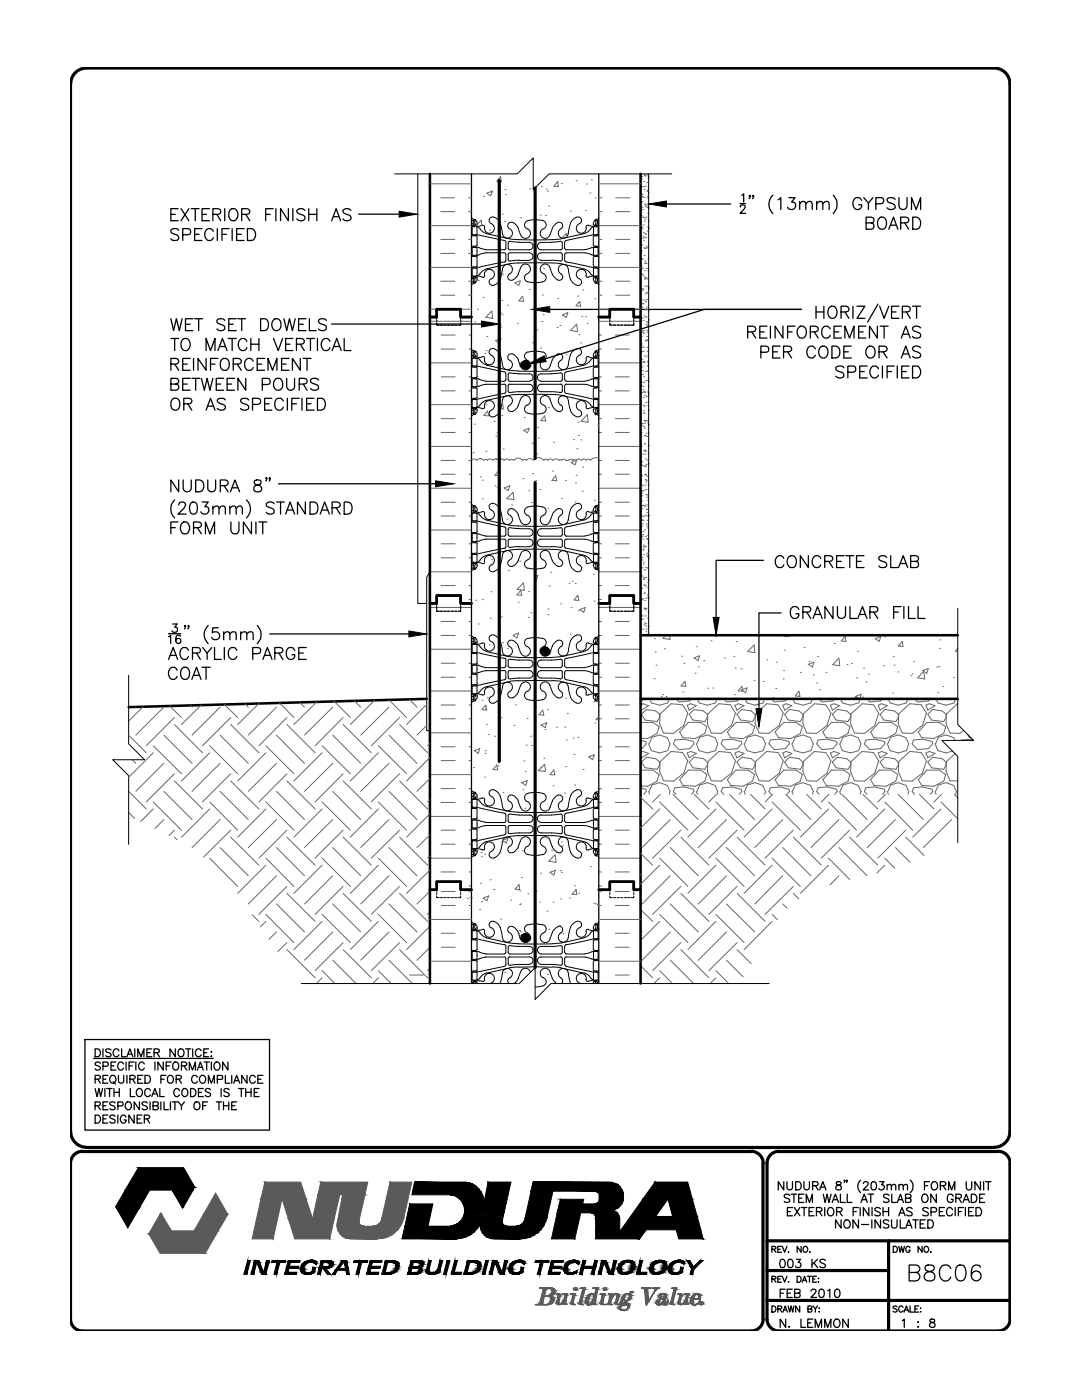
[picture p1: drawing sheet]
<svg xmlns="http://www.w3.org/2000/svg" width="216mm" height="279mm" viewBox="0 0 216 279" stroke-linecap="round" stroke-linejoin="round" font-family="sans-serif">
<!-- layer: HATCH -->
<g fill="none" stroke="#666" stroke-width=".2">
<path d="M85.8 36.7h8.3M87.9 39.5h2.8M93.5 39.5h.6M96.4 39.2h.1M97.1 38.6l1.1-.5-.3 1zM98 38.5h.1M99.9 35.2l.1 1.1-.9-.1zM100.8 37.8h.1M100.9 38.8h.1M105.7 37.7h.1M108 37.2h.1M109 37.7h.1"/>
<path d="M109.2 38.2h.1M111.3 36.3l.1 .9h-.9zM112 36.6h.1M114.9 36.1h.1M117.1 36.7h.1M117.7 38.5h.1M118 35.9h.1M118.8 39.5h.1M119.5 36.7h8.3M119.5 39.5h.6M122.9 39.5h2.8M127.9 37.4h.1"/>
<path d="M127.9 37.2h.1M128 35.7h.1M128.1 37.2h.1M128.1 39.3h.1M128.1 38.8h.1M128.1 35.2h.1M128.2 39.2h.1M128.4 36.2h.1M128.5 37.2h.1M128.5 34.9h.1M128.5 39.4h.1M128.5 37.8h.1"/>
<path d="M128.6 35h.1M128.7 35.1h.1M128.8 37.2h.1M129 34.9h.1M129.1 36.4h.1M129.1 38.2h.1M129.1 38h.1M129.2 39.5h.1M129.2 39.2h.1M129.3 35.6h.1M129.3 35.2h.1M129.3 38.6h.1"/>
<path d="M85.8 45h8.3M85.8 53.4h8.3M87.9 42.2h2.8M87.9 50.6h2.8M87.9 58.9h2.8M87.9 47.8h2.8M87.9 56.1h2.8M93.5 42.2h.6M93.5 50.6h.6M93.5 58.9h.6M93.5 47.8h.6M93.5 56.1h.6"/>
<path d="M95 45l-.2 .2M95.2 44.8l.8-.8 .2 1M95.5 56h.1M96.4 59.3h.1M97.7 45.9h.1M100.1 60h.1M100.2 42.7h.1M100.3 54.7h.1M100.7 44.1h.1M102.7 56.5l1.1-.5-.3 1zM103.9 43.5h.1M104.3 59.1l.2 1h-1z"/>
<path d="M105.6 57.8h.1M107.8 42.9h.1M108.3 58.9h.1M108.5 53.6h.1M108.9 43h.1M109.5 41.1h.1M111.3 59.6h.1M113.1 47.3l-.1-.7-.9 .9M113.8 42.1h.1M115.3 59.1h.1M116.3 57.9h.1M116.9 42h.1"/>
<path d="M118.7 59.6h.1M119.5 45h8.3M119.5 53.4h8.3M119.5 42.2h.6M119.5 50.6h.6M119.5 58.9h.6M119.5 47.8h.6M119.5 56.1h.6M122.9 42.2h2.8M122.9 50.6h2.8M122.9 58.9h2.8M122.9 47.8h2.8"/>
<path d="M122.9 56.1h2.8M127.9 53.7h.1M127.9 42.1h.1M127.9 45.9h.1M127.9 59.9h.1M127.9 45.4h.1M127.9 43.1h.1M127.9 48.8h.1M128 50.1h.1M128 51.8h.1M128 53.3h.1M128 54.7h.1"/>
<path d="M128.1 58.1h.1M128.1 48.9h.1M128.1 57.6h.1M128.2 40.3h.1M128.2 41.3h.1M128.2 45.5h.1M128.2 41.8h.1M128.2 51.6h.1M128.2 54.8h.1M128.2 43.3h.1M128.2 47.5h.1M128.3 53.7h.1"/>
<path d="M128.3 57.8h.1M128.3 47.1h.1M128.3 44.9h.1M128.4 46.4h.1M128.4 59.8h.1M128.4 55.1h.1M128.4 47.9h.1M128.5 49.5h.1M128.5 51h.1M128.5 43.4h.1M128.5 52.5h.1M128.5 44.1h.1"/>
<path d="M128.6 47.4h.1M128.6 40.8h.1M128.6 54h.1M128.6 55.7h.1M128.6 52.1h.1M128.7 55.6h.1M128.7 43.7h.1M128.7 46.6h.1M128.7 57.1h.1M128.7 55.3h.1M128.7 40.9h.1M128.7 58.7h.1"/>
<path d="M128.7 49.6h.1M128.8 41.2h.1M128.8 52.5h.1M128.8 41.3h.1M128.8 46.8h.1M128.9 47.4h.1M128.9 55.4h.1M128.9 43.3h.1M128.9 49.1h.1M128.9 52.6h.1M128.9 58.3h.1M129 49.5h.1"/>
<path d="M129 53.6h.1M129 59.8h.1M129 57.1h.1M129 55.7h.1M129 58.5h.1M129.1 41.4h.1M129.2 46.1h.1M129.2 41h.1M129.2 45.3h.1M129.3 42.6h.1M129.3 49.3h.1M129.3 54.1h.1"/>
<path d="M129.3 51.5h.1M129.3 44.1h.1M129.3 57.6h.1M129.3 57.3h.1M129.4 45.6h.1M129.4 41.5h.1M85.8 61.7h1.3M85.8 64.1h8.3M85.8 72.4h8.3M88 69.7h2.8M88 78h2.8M88 66.9h2.8"/>
<path d="M88 75.2h2.8M91.9 61.7h2.2M93.6 69.7h.5M93.6 78h.5M93.6 66.9h.5M93.6 75.2h.5M94.8 64.2h.1M95 70.3l.1-.2 .2 1h-.1M95.3 61.7h.1M96.7 70.5h.1M97 70h.1M97.1 67.2h.1"/>
<path d="M98.1 62l.2 1.5-1.4-.2zM98.9 68l1.1-.5-.3 1zM99.8 70.6h.1M99.9 62.5h.1M99.9 65.3h.1M100.2 62.8h.1M101.3 60.9h.1M103.2 64.6h.1M106.3 68.4h.1M107.2 65.9h.1M107.9 69.5h.1M108.1 64.2h.1"/>
<path d="M108.4 62.8h.1M109.4 61.2h.1M111.1 65.3h.1M111.7 65h.1M112.2 62.9l1.1-.5-.3 1zM113 70.8h.1M115.1 64.7l.1 1.5-1.4-.3zM115.5 66.8h.1M115.7 60.1l.2 1-1-.1zM115.9 68.4h.1M116.1 63.1h.1M116.9 63.2h.1"/>
<path d="M117.2 64.5h.1M119.5 61.7h2.2M119.5 64.1h8.3M119.5 72.4h8.3M119.5 69.7h.5M119.5 78h.5M119.5 66.9h.5M119.5 75.2h.5M122.8 69.7h2.8M122.8 78h2.8M122.8 66.9h2.8M122.8 75.2h2.8"/>
<path d="M126.5 61.7h1.3M127.8 64.1h.1M127.9 65.6h.1M127.9 69h.1M127.9 67.1h.1M128 68.7h.1M128 66.1h.1M128 76.9h.1M128 70.2h.1M128.1 71.7h.1M128.1 72.2h.1M128.1 73.2h.1"/>
<path d="M128.1 78.3h.1M128.2 61.3h.1M128.2 66h.1M128.2 60.5h.1M128.2 74.7h.1M128.2 63.5h.1M128.2 76.3h.1M128.2 69.2h.1M128.2 74h.1M128.2 66.4h.1M128.3 77.8h.1M128.3 60.6h.1"/>
<path d="M128.3 79.4h.1M128.3 64h.1M128.3 77.2h.1M128.3 69.3h.1M128.4 70.1h.1M128.4 72.2h.1M128.4 66h.1M128.4 66.5h.1M128.5 72.2h.1M128.5 76.3h.1M128.5 63.1h.1M128.5 75.2h.1"/>
<path d="M128.5 78.1h.1M128.5 72.4h.1M128.5 78.3h.1M128.5 71h.1M128.6 78.9h.1M128.6 78.3h.1M128.7 61.8h.1M128.7 60.1h.1M128.7 68h.1M128.8 60.2h.1M128.8 74.2h.1M128.8 63.3h.1"/>
<path d="M128.8 68h.1M128.9 61.7h.1M128.9 71.2h.1M128.9 76h.1M128.9 63.2h.1M129 64.8h.1M129 79.1h.1M129 61.3h.1M129 66.3h.1M129 64.2h.1M129 67.8h.1M129 65.9h.1"/>
<path d="M129.1 69.4h.1M129.1 61.8h.1M129.1 65.1h.1M129.1 67.2h.1M129.1 68h.1M129.1 72.1h.1M129.1 70.1h.1M129.2 70.9h.1M129.2 78.2h.1M129.2 73h.1M129.2 64.3h.1M129.2 72.4h.1"/>
<path d="M129.2 74.1h.1M129.2 75.9h.1M129.3 73.9h.1M129.3 70.2h.1M129.3 75.5h.1M129.3 78.9h.1M129.3 77h.1M129.3 62h.1M129.4 78.5h.1M129.4 63.8h.1M129.4 76.1h.1M85.8 80.8h8.3"/>
<path d="M85.8 89.1h8.3M85.8 97.4h8.3M88 86.3h2.8M88 94.6h2.8M88 83.6h2.8M88 91.9h2.8M93.6 86.3h.5M93.6 94.6h.5M93.6 83.6h.5M93.6 91.9h.5M94.4 90.4h.1M94.6 84.7h.1"/>
<path d="M95.1 91.9l-.5-.3-.5 .3M95.9 95.2h.1M96.2 95.8h.1M96.3 99.6h.1M97 90.1h.1M97 80.8h.1M97.3 91.9a.46 .46 0 0 0-.8 0 .87 .87 0 0 0-1.4 0M97.3 82l.2 1-1-.1zM98.3 91.9l-.5-.3-.6 .3M98.6 84.1h.1M98.8 97h.1M98.9 91.7h.1"/>
<path d="M98.9 87.1h.1M99.2 86.4h.1M99.2 97.3h.1M99.5 91.9l.3-.3h.4l.4 .3 .5-.3 .6 .3 .4-.2 .4 .2a1.11 1.11 0 0 1 1.8 0l.4-.2 .4 .2M99.5 94l.2 .9h-1zM99.5 91.9l-.6-.3-.5 .3M100.1 82.9h.1M100.2 80.2l.2 1.4h-.5M100.4 89.6h.1M101.1 99.5l1.3-1.3 .1 1.5zM101.7 96.9l-1.1 .5 .8 .5 .3-.9M104.3 95.5h.1"/>
<path d="M104.5 85.9l1.1-.4-.3 .9zM104.6 83.3h.1M105.1 91.9a.83 .83 0 0 1 1.3 0 1.31 1.31 0 0 1 2.1 0M105.6 97.9h.1M106.2 88.5h.1M106.3 94.5h.1M106.9 95.9h.1M107.1 90.6h.1M107.3 85.3h.1M107.4 87.4h.1M107.7 97.7h.1M108.5 91.8l.4-.2 .4 .2 .5-.2 .5 .3"/>
<path d="M108.7 83l.2 1-1-.1zM109.4 81.4h.1M110.3 94h.1M110.5 88.3h.1M110.9 94.9l.2 1.1-1-.1zM112.1 99.5h.1M112.1 91.9a.37 .37 0 0 0-.6 0l-.6-.3-.6 .3M112.8 95.9h.1M112.9 91.9h.3M112.9 91.8l-.4-.2-.4 .2M113.5 91.9h-.3M113.9 92.3l1.2-.5-.4 1z"/>
<path d="M114.3 91.8l-.4-.2-.4 .2M114.4 87.7h.1M114.8 96.4h.1M114.8 91.9a.36 .36 0 0 0-.5 0M114.9 94.9h.1M115.1 89.6h.1M115.3 84.3h.1M115.5 86.9h.1M115.9 87.8h.1M116 91.9l-.6-.3-.5 .3M116.2 98h.1M116.3 93.2h.1"/>
<path d="M117.2 82.7l.2 1.6-1.4-.2zM117.8 91.8l-.4-.2-.4 .2-.5-.2-.5 .3M118.6 81.5h.1M118.6 99.9h.1M119.5 80.8h8.3M119.5 89.1h8.3M119.5 97.4h8.3M119.5 86.3h.5M119.5 94.6h.5M119.5 83.6h.5M119.5 91.9h.5M119.5 84.7l-.2 .2h.2"/>
<path d="M119.5 91.5a1.29 1.29 0 0 0-1.7 .4M122.8 86.3h2.8M122.8 94.6h2.8M122.8 83.6h2.8M122.8 91.9h2.8M127.9 95.4h.1M127.9 82.5h.1M127.9 91.1h.1M127.9 80.5h.1M127.9 88.7h.1M127.9 92.8h.1M127.9 95.8h.1"/>
<path d="M127.9 89.1h.1M127.9 96.9h.1M127.9 98.9h.1M127.9 99h.1M127.9 86.3h.1M127.9 92.1h.1M128 98.5h.1M128 94.8h.1M128 95h.1M128 100h.1M128 97.9h.1M128.1 84.9h.1"/>
<path d="M128.1 92.2h.1M128.2 84.5h.1M128.2 92.9h.1M128.2 98h.1M128.2 90.7h.1M128.3 96.8h.1M128.3 81.9h.1M128.4 80.9h.1M128.4 85.1h.1M128.5 82.4h.1M128.5 89.9h.1M128.5 83.9h.1"/>
<path d="M128.5 93.1h.1M128.5 85.5h.1M128.5 97.8h.1M128.5 81.1h.1M128.6 87h.1M128.6 84.5h.1M128.6 88.6h.1M128.6 84h.1M128.6 88.5h.1M128.6 94.7h.1M128.7 90.1h.1M128.7 90.6h.1"/>
<path d="M128.7 86.9h.1M128.7 89.9h.1M128.7 96.8h.1M128.7 84.1h.1M128.7 91.6h.1M128.7 92.8h.1M128.8 93.1h.1M128.8 95.7h.1M128.8 94.6h.1M128.8 80.3h.1M128.8 94.9h.1M128.8 90h.1"/>
<path d="M128.9 96.2h.1M128.9 98.7h.1M128.9 97.7h.1M128.9 86.5h.1M128.9 95.9h.1M129 92.7h.1M129 99.2h.1M129 83.9h.1M129 98.8h.1M129 87.1h.1M129.1 91.8h.1M129.2 95.1h.1"/>
<path d="M129.2 99.8h.1M129.2 84.4h.1M129.3 80.2h.1M129.3 80.9h.1M129.3 90.5h.1M129.3 86.4h.1M129.3 96.7h.1M129.3 81.8h.1M129.4 92.6h.1M129.4 88.9h.1M129.4 84.7h.1M85.8 105.8h8.3"/>
<path d="M85.8 114.1h8.3M88 103h2.8M88 111.3h2.8M88 100.2h2.8M88 108.5h2.8M88 116.9h2.8M93.6 103h.5M93.6 111.3h.5M93.6 119.7h.5M93.6 100.2h.5M93.6 108.5h.5M93.6 116.9h.5"/>
<path d="M94.9 119.8h.1M96.2 119.7h.1M97.7 112.8h.1M98 118.1h.1M98.1 111.7h.1M99.5 118.3h.1M101.2 103.6h.1M101.4 113.9h.1M102.1 100.8h.1M103.7 112h.1M103.9 117.8l.2 1-1-.1zM104.5 116.3l.1 1.5-1.4-.2z"/>
<path d="M105.5 118.1h.1M106.1 100.3h.1M106.8 115.1l.5-.3-.3 1-.2-.2M109.4 101.5h.1M109.6 117h.1M109.7 104h.1M109.9 114.2h.1M113.6 116.4h.1M114.1 116h.1M114.7 100.1h.1M114.8 116.4h.1M115.3 118.8l.2 1-1-.1z"/>
<path d="M118.4 114.6h.1M118.4 101.8l-.3 .3 .7 .2M118.5 120h.1M119.5 105.8h8.3M119.5 114.1h8.3M119.5 103h.5M119.5 111.3h.5M119.5 119.7h.5M119.5 100.2h.5M119.5 108.5h.5M119.5 116.9h.5M122.8 103h2.8"/>
<path d="M122.8 111.3h2.8M122.8 100.2h2.8M122.8 108.5h2.8M122.8 116.9h2.8M128 105.1h.1M128 103.8h.1M128 101h.1M128.1 101.5h.1M128.1 107.1h.1M128.1 111.2h.1M128.1 107h.1M128.1 111.7h.1"/>
<path d="M128.1 103h.1M128.1 117.4h.1M128.1 100.9h.1M128.2 104.5h.1M128.2 113.3h.1M128.2 115h.1M128.2 119.7h.1M128.2 103.8h.1M128.2 119.5h.1M128.2 106.7h.1M128.2 106.1h.1M128.2 109.6h.1"/>
<path d="M128.3 107.6h.1M128.3 100.8h.1M128.3 103.9h.1M128.3 109.2h.1M128.3 112.6h.1M128.4 110.7h.1M128.4 103h.1M128.4 108.8h.1M128.4 115.5h.1M128.4 112.2h.1M128.4 109.2h.1M128.4 109.8h.1"/>
<path d="M128.5 115.3h.1M128.5 116.7h.1M128.5 118.5h.1M128.5 113.7h.1M128.5 115.6h.1M128.6 116.8h.1M128.6 118.3h.1M128.6 101h.1M128.6 105.8h.1M128.7 119.8h.1M128.7 100.9h.1M128.7 109h.1"/>
<path d="M128.7 113.7h.1M128.7 102.9h.1M128.7 107h.1M128.8 113.2h.1M128.8 117h.1M128.8 109.1h.1M128.9 115.3h.1M128.9 119.4h.1M128.9 102.8h.1M128.9 101.6h.1M129 104.5h.1M129 110.8h.1"/>
<path d="M129 107.5h.1M129 100.8h.1M129 101.7h.1M129.1 102.3h.1M129.1 105h.1M129.1 118.7h.1M129.1 110.4h.1M129.1 103.8h.1M129.1 111.1h.1M129.1 113.3h.1M129.2 105.4h.1M129.2 107.6h.1"/>
<path d="M129.2 106.9h.1M129.2 117.2h.1M129.2 116.3h.1M129.2 119.2h.1M129.3 103h.1M129.3 107.8h.1M129.3 113.4h.1M129.3 108.4h.1M129.3 109.9h.1M129.3 111h.1M129.3 115.7h.1M129.4 111.4h.1"/>
<path d="M129.4 119.3h.1M129.4 102.9h.1M66.7 140l3.2 3.2M70.8 139.9l1.2 1.2M74.7 139.8l-4.8 4.8M77.6 139.7l3.5 3.5M81.7 139.6l1.5 1.5M85.8 121.2h8.3M85.8 129.6h8.3M85.8 137.9h8.3M88 126.8h2.8M88 135.2h2.8"/>
<path d="M88 124h2.8M88 132.4h2.8M93.6 126.8h.5M93.6 135.2h.5M93.6 124h.5M93.6 132.4h.5M95.4 124.5h.1M96.2 139.7h.1M97.2 139.3h.1M97.6 128.7h.1M97.8 123.4h.1M98.6 138.2l-.1 .1 .1 .1"/>
<path d="M100 123.1h.1M100.3 128.3h.1M101.2 129.4h.1M102.4 126.8l1.1-.4-.4 .9zM103.4 120.2h.1M105.4 123.2h.1M105.6 136.7h.1M105.8 130.2l-.5 .5h.2M105.9 122.3h.1M109.3 121.5h.1M109.4 122.7h.1M111.9 120.5h.1"/>
<path d="M112.2 130.8h.1M112.9 139.3h.1M113.8 126.6h.1M114 121.3h.1M115.4 121.9h.1M115.7 121.7l1.1-.5-.3 1zM116.9 138.8h.1M119.5 121.2h8.3M119.5 129.6h8.3M119.5 137.9h8.3M119.5 126.8h.5M119.5 135.2h.5"/>
<path d="M119.5 124h.5M119.5 132.4h.5M122.8 126.8h2.8M122.8 135.2h2.8M122.8 124h2.8M122.8 132.4h2.8M127.9 126.7h.1M127.9 125.7h.1M127.9 123.7h.1M127.9 122.7h.1M128.2 123.6h.1M128.2 122.9h.1"/>
<path d="M128.3 125.6h.1M128.5 121.4h.1M128.5 139.5l-.4 .4h-.3M128.5 121.5h.1M128.5 124.7h.1M128.5 124.3h.1M128.6 121.5h.1M128.7 121.4h.1M128.8 122.9h.1M128.8 121.7h.1M128.8 124.4h.1M128.9 126h.1"/>
<path d="M128.9 124.9h.1M128.9 125.5h.1M129 121.4h.1M129.2 126.7h.1M129.3 123.4h.1M129.3 122.1h.1M129.3 125h.1M129.6 139.5l.4 .8 1.6 .4 1.6-.4 .3-.8M130.5 135.5h.1M130.6 127.5h.1M130.7 130.2h.1M130.9 132.7h.1"/>
<path d="M132 139h.1M132.3 138.6h.1M132.6 129.5h.1M132.9 126.8l-.6 .6 1.4 .2-.1-.8M132.9 139h.1M134.9 139.5l.5 .6 2.2-.2 .4-.4M136 131h.1M136.2 138.1h.1M136.5 132.4h.1M136.7 136l.1 1-.9-.1zM138.5 131.3l1.1-.4-.3 1zM138.7 134.4h.1"/>
<path d="M138.9 129.1h.1M139.2 139.5l.3 .8 1.7 .4 1.6-.4 .3-.8M139.4 133.1h.1M140.4 131.9h.1M141.2 137.4h.1M141.4 139.4h.1M141.9 127.9h.1M142.3 137.3h.1M144.4 139.5l.6 .6 2.1-.2 .4-.4M144.5 131.3h.1M146.4 131h.1M146.5 138.6h.1"/>
<path d="M146.7 133.3h.1M146.9 128h.1M147.9 133.5h.1M148 137.7l1.1-.4-.3 .9zM148.1 137l.1 1-.9-.1zM148.7 139.5l.3 .8 1.7 .4 1.6-.4 .3-.8M150.5 135.8h.1M150.5 128.7l.1 1.5-1.4-.2zM152.3 136h.1M153 131.7h.1M153.9 139.5l.6 .6 2.1-.2 .4-.4M154.3 139.3h.1"/>
<path d="M154.8 137.4h.1M155 132.2h.1M155.2 126.9h.1M156.3 135.5h.1M156.4 133.8h.1M156.5 129.7h.1M156.6 126.8l-.1 .1 .9 .1v-.2M158.2 139.5l.4 .8 1.6 .4 1.6-.4 .3-.8M159.4 138l.2 1-.9-.1zM159.7 134.2h.1M160.5 129.2h.1M161.3 132.6l1.1-.4-.3 .9z"/>
<path d="M161.5 132h.1M162.3 134.7h.1M162.9 136.3h.1M163.1 131h.1M163.5 139.5l.5 .6 2.2-.2 .4-.4M163.5 137.7h.1M164.8 134.2h.1M166.5 128.4h.1M167.4 131.3l.2 1.6-1.4-.2zM167.7 139.5l.4 .8 1.6 .4 1.6-.4 .3-.8M168.6 127l.2 1-.9-.1zM169 132.6h.1"/>
<path d="M169.9 132.4h.1M170.8 139l1.1-.5-.3 1M170.8 139l.7 .5M170.8 139l-.4 .5M170.8 139l.1 .5M171 135.3h.1M171.1 130h.1M172.1 139.1h.1M172.3 133.4h.1M172.8 136.1h.1M173 139.5l.5 .6 2.2-.2 .4-.4M173.3 134.5h.1"/>
<path d="M174.6 127.5l1.1-.5-.3 1zM176.3 132.9h.1M176.5 127.1h.1M177.3 139.5l.3 .8 1.7 .4 1.6-.4 .3-.8M178.1 138.3h.1M178.2 131h.1M178.4 132.7h.1M179 139.4h.1M179.2 134.1h.1M179.4 128.8h.1M180 128l.2 1-.9-.1zM181.8 134.9h.1"/>
<path d="M182 134.5h.1M182.3 132.1h.1M182.5 139.5l.6 .6 2.1-.2 .4-.4M184.1 133.8l1.1-.4-.3 1zM184.3 134l.2 1.5-1.4-.2zM186.8 139.5l.3 .8 1.7 .4 1.6-.4 .3-.8M186.9 133.1h.1M187.1 138.2h.1M187.3 133h.1M187.5 129.4h.1M187.6 127.7h.1M188.1 137h.1"/>
<path d="M190.3 135.2h.1M191.1 129.4l-.5 .5 .5 .1M25.7 157.9l3.5 3.5M25.7 146.7l3.5 3.5M26.4 151.6l.7 .7M27.1 141.1h.1M28.5 141l-2.8 2.9M30.6 148.8l5.6 5.6M30.6 150.2l-4.9 4.9M32.7 141.1l-5.6 5.6M32.7 152.3l-5.6 5.6M32.7 157.9l5.6 5.7"/>
<path d="M32.7 146.7l5.6 5.6M33.9 140.9l2.3 2.3M34.8 143.2l-5.6 5.6M34.8 154.4l-5.6 5.6M34.8 155.9l5.6 5.5M34.8 144.6l5.6 5.6M38 140.8l.3 .3M40.1 140.7l-3.9 3.9M41.8 150.2l-5.6 5.7M41.8 148.8l5.6 5.6M43.9 141.1l-5.6 5.6M43.9 152.3l-5.6 5.6"/>
<path d="M43.9 157.9l5.6 5.7M43.9 146.7l5.6 5.6M44.8 140.6l2.6 2.6M46 143.2l-5.6 5.6M46 154.4l-5.6 5.6M46 155.9l5.7 5.5M46 144.6l5.7 5.6M48.9 140.5l.6 .6M51.7 140.4l-4.3 4.2M53.1 150.2l-5.7 5.7M53.1 148.8l5.5 5.6M55.2 141.1l-5.7 5.6"/>
<path d="M55.2 152.3l-5.7 5.6M55.2 157.9l5.6 5.7M55.2 146.7l5.6 5.6M55.8 140.3l2.8 2.9M57.2 143.2l-5.5 5.6M57.2 154.4l-5.5 5.6M57.2 155.9l5.7 5.5M57.2 144.6l5.7 5.6M59.8 140.2l1 .9M63.2 140.1l-4.6 4.5M64.3 150.2l-5.7 5.7M64.3 148.8l5.6 5.6"/>
<path d="M66.4 141.1l-5.6 5.6M66.4 152.3l-5.6 5.6M66.4 157.9l5.6 5.7M66.4 146.7l5.6 5.6M68.5 143.2l-5.6 5.6M68.5 154.4l-5.6 5.6M68.5 155.9l5.6 5.5M68.5 144.6l5.6 5.6M75.5 150.2l-5.6 5.7M75.5 148.8l5.6 5.6M77.6 141.1l-5.6 5.6M77.6 152.3l-5.6 5.6"/>
<path d="M77.6 157.9l5.6 5.7M77.6 146.7l5.6 5.6M79.7 143.2l-5.6 5.6M79.7 154.4l-5.6 5.6M79.7 155.9l5.6 5.5M79.7 144.6l5.6 5.6M85.1 144.8l-1.9 1.9M85.1 140.6l-4 4M85.8 146.2h8.3M85.8 154.6h8.3M85.8 148.4l-.5 .4M85.8 159.6l-.5 .4"/>
<path d="M85.8 155.4l-2.6 2.5M85.8 151.2l-4.7 4.7M88 143.5h2.8M88 151.8h2.8M88 140.7h2.8M88 149h2.8M88 157.4h2.8M93.6 143.5h.5M93.6 151.8h.5M93.6 140.7h.5M93.6 149h.5M93.6 157.4h.5"/>
<path d="M94.5 153.2h.1M94.6 149.8l1.1-.4-.3 1zM96.7 155.1h.1M96.8 150.4h.1M96.8 149.8h.1M96.9 141.5h.1M96.9 140.7l.2 1-.9-.1zM97 144.6h.1M97.4 146.6h.1M98.7 146.9h.1M99.1 152.7l.2 1-.9-.1zM99.4 152.9h.1"/>
<path d="M100 143.2h.1M100.3 158.1h.1M102.5 144.8h.1M102.9 140.7h.1M104.1 156.2l1.1-.4-.3 .9zM104.3 157.6h.1M104.5 151.9h.1M104.6 159.3h.1M104.8 154h.1M105 148.7h.1M105.2 143.4h.1M105.4 158.3h.1"/>
<path d="M105.9 146.9h.1M106.1 148.8h.1M107.4 153.8l1.3-1.3 .2 1.5zM107.8 153.2h.1M108 144.7l1.1-.4-.3 .9zM108.3 141.7l.2 1-1-.1zM108.5 151.3h.1M108.7 145.6h.1M109.3 141.6h.1M110.3 156.8h.1M110.5 153.7l.2 1-1-.1zM111 145.1h.1"/>
<path d="M112.6 158.3h.1M112.7 145.1h.1M112.8 153h.1M113 147.7h.1M113.2 142.4h.1M114.4 147.3h.1M114.5 150.6h.1M114.7 156.7h.1M115.3 147.2h.1M116.3 153.6h.1M117.4 151.1l1.1-.4-.2 .9zM118.5 140.1h.1"/>
<path d="M118.7 144.3h.1M119.5 145.5h.1M119.5 146.2h8.3M119.5 154.6h8.3M119.5 143.5h.5M119.5 151.8h.5M119.5 140.7h.5M119.5 149h.5M119.5 157.4h.5M119.5 143l-.6 .6 .6 .1M122.8 143.5h2.8M122.8 151.8h2.8"/>
<path d="M122.8 140.7h2.8M122.8 149h2.8M122.8 157.4h2.8M127.8 157.3l1 .2 .2 .5-.5 .5M127.8 147.7l1 .3 .2 .4-.9 1h-.3M127.8 150.2l.5-.2 1.1 .4-1.4 .8-.2-.4M127.8 140.7l.5-.3 1.1 .4-1.4 .9-.2-.4M127.8 144.2h2.5l1.2 .8-.4 1.4-2 1-1.3-.1M127.8 153.7h2.5l1.2 .8-.4 1.4-2 1.1-1.3-.2M127.8 159.1l2.4 2.3M128 152.1l1-1 1.9 .3 .7 .7v.5l-.5 .9-2.4-.3zM128 142.6l1-1 1.9 .3 .7 .7v.5l-.5 .9-2.4-.3z"/>
<path d="M129.4 148.4l.6 1.4 1.6 .5 1.6-.5 .5-1.4-.5-1.2-1.6-.5-1.5 .4-.6 1.3M129.4 158l.2 .5M129.5 158l.6-1.3 1.5-.5 1.6 .5 .5 1.3-.2 .5M131.7 152l-.1 2 .8 1.8M131.7 142.4l-.1 2.1 .8 1.7M131.8 158.5l-1.6 1.5M134.3 158.5l5 5.1M134.7 147.7l1.8-.2 1.9 .5 .1 .4-.9 1-2.2 .2-1-1.2zM134.9 158.5l-.5-.5 .3-.8 1.8-.2 1.9 .5 .1 .5-.5 .5M137.1 150.3l.7-.3 1.2 .4-1.5 .8zM137.1 140.7l.7-.3 1.2 .4-1.5 .9zM137.2 142.4l-.7 2.4-2.1 1.6-2-.1"/>
<path d="M137.2 151.9l-.7 2.4-2.1 1.6-2-.1M137.3 151.9l-1.1-1.7-2.3-.2-2.2 2M137.3 142.4l-1.1-1.7-2.3-.3-2.2 2.1M137.3 153.7h2.5l1.2 .8-.4 1.4-1.9 1-2.4-.2-.7-1.1zM137.3 144.2h2.5l1.2 .8-.4 1.4-1.9 1-2.4-.2-.7-1.1zM137.5 152.1l1-1 1.9 .3 .8 .7v.5l-.6 .9-2.3-.3zM137.5 142.6l1-1 1.9 .3 .8 .7v.5l-.6 .9-2.3-.3zM138.5 158.5l2.9 2.9M139 148.4l.5 1.4 1.7 .5 1.6-.5 .4-1.4-.5-1.2-1.5-.5-1.6 .4-.6 1.3M139 158l.2 .5M139 158l.6-1.3 1.6-.5 1.5 .5 .5 1.3-.1 .5M141.2 152v2l.7 1.8"/>
<path d="M141.2 142.4v2.1l.7 1.7M141.2 142.5l2.2-2.1 2.3 .3 1 1.7-.7 2.4-2.1 1.6-2-.1M141.2 152l2.2-2 2.3 .2 1 1.7-.7 2.4-2.1 1.6-2-.1M143 158.5l-1.6 1.5M144.2 147.7l1.8-.2 1.9 .5 .1 .4-.9 1-2.1 .2-1.1-1.2zM144.4 158.5l-.5-.5 .3-.8 1.8-.2 1.9 .5 .1 .5-.5 .5M145.6 158.5l5 5.1M146.7 150.3l.6-.3 1.2 .4-1.5 .8zM146.7 140.7l.6-.3 1.2 .4-1.5 .9zM146.9 153.7h2.4l1.3 .8-.4 1.4-2 1-2.4-.2-.7-1.1zM146.9 144.2h2.4l1.3 .8-.4 1.4-2 1-2.4-.2-.7-1.1zM147 152.1l1-1 1.9 .3 .8 .7v.5l-.5 .9-2.4-.3z"/>
<path d="M147 142.6l1-1 1.9 .3 .8 .7v.5l-.5 .9-2.4-.3zM148.5 148.4l.5 1.4 1.7 .5 1.6-.5 .5-1.4-.6-1.2-1.5-.5-1.5 .4-.6 1.3M148.5 158l.2 .5M148.6 158l.6-1.3 1.5-.5 1.5 .5 .6 1.3-.2 .5M149.7 158.5l3 2.9M150.8 152l-.1 2 .7 1.8M150.8 142.4l-.1 2.1 .7 1.7M150.8 142.5l2.2-2.1 2.3 .3 1 1.7-.8 2.4-2.1 1.6-2-.1M150.8 152l2.2-2 2.3 .2 1 1.7-.8 2.4-2.1 1.6-2-.1M153.7 147.7l1.8-.2 1.9 .5 .1 .4-.9 1-2.1 .2-1.1-1.2zM153.9 158.5l-.5-.5 .3-.8 1.8-.2 1.9 .5 .1 .5-.5 .5M154.2 158.5l-1.5 1.5"/>
<path d="M156.2 150.3l.7-.3 1.1 .4-1.4 .8zM156.2 140.7l.7-.3 1.1 .4-1.4 .9zM156.4 153.7h2.4l1.3 .8-.4 1.4-2 1-2.4-.2-.6-1.1zM156.4 144.2h2.4l1.3 .8-.4 1.4-2 1-2.4-.2-.6-1.1zM156.6 152.1l.9-1 1.9 .3 .8 .7v.5l-.5 .9-2.4-.3zM156.6 142.6l.9-1 1.9 .3 .8 .7v.5l-.5 .9-2.4-.3zM156.8 158.5l5 5.1M158 148.4l.6 1.4 1.6 .5 1.6-.5 .5-1.4-.6-1.2-1.5-.5-1.5 .4-.6 1.3M158 158l.2 .5M158.1 158l.6-1.3 1.5-.5 1.5 .5 .6 1.3-.2 .5M160.3 152l-.1 2 .8 1.8M160.3 142.4l-.1 2.1 .8 1.7"/>
<path d="M160.3 142.5l2.2-2.1 2.3 .3 1 1.7-.8 2.4-2 1.6-2-.1M160.3 152l2.2-2 2.3 .2 1 1.7-.8 2.4-2 1.6-2-.1M161 158.5l2.9 2.9M163.3 147.7l1.7-.2 1.9 .5 .2 .4-.9 1-2.2 .2-1-1.2zM163.5 158.5l-.5-.5 .3-.8 1.7-.2 1.9 .5 .2 .5-.5 .5M165.4 158.5l-1.5 1.5M165.7 150.3l.7-.3 1.1 .4-1.4 .8zM165.7 140.7l.7-.3 1.1 .4-1.4 .9zM165.9 153.7h2.5l1.2 .8-.4 1.4-2 1-2.3-.2-.7-1.1zM165.9 144.2h2.5l1.2 .8-.4 1.4-2 1-2.3-.2-.7-1.1zM166.1 152.1l1-1 1.9 .3 .7 .7v.5l-.5 .9-2.4-.3zM166.1 142.6l1-1 1.9 .3 .7 .7v.5l-.5 .9-2.4-.3z"/>
<path d="M167.5 148.4l.6 1.4 1.6 .5 1.6-.5 .5-1.4-.5-1.2-1.6-.5-1.5 .4-.6 1.3M167.5 158l.2 .5M167.6 158l.6-1.3 1.5-.5 1.6 .5 .5 1.3-.2 .5M168 158.5l5 5.1M169.8 152l-.1 2 .8 1.8M169.8 142.4l-.1 2.1 .8 1.7M172.2 158.5l2.9 2.9M174.6 157l1.9 .5 .1 .5-.5 .5M174.6 147.5l1.9 .5 .1 .4-.9 1-2.2 .2-1-1.2 .3-.7 1.8-.2M174.6 157l-1.8 .2-.3 .8 .5 .5M175.2 150.3l.7-.3 1.2 .4-1.5 .8zM175.2 140.7l.7-.3 1.2 .4-1.5 .9z"/>
<path d="M175.3 142.4l-.7 2.4-2.1 1.6-2-.1M175.3 151.9l-.7 2.4-2.1 1.6-2-.1M175.4 151.9l-1.1-1.7-2.3-.2-2.2 2M175.4 142.4l-1.1-1.7-2.3-.3-2.2 2.1M175.4 153.7h2.5l1.2 .8-.4 1.4-1.9 1-2.4-.2-.7-1.1zM175.4 144.2h2.5l1.2 .8-.4 1.4-1.9 1-2.4-.2-.7-1.1zM176.7 158.5l-1.6 1.5M177.1 148.4l.5 1.4 1.7 .5 1.6-.5 .4-1.4-.5-1.2-1.5-.5-1.6 .4-.6 1.3M177.1 158l.2 .5M177.1 158l.6-1.3 1.6-.5 1.5 .5 .5 1.3-.1 .5M178.7 153.5l-2.3-.3-.8-1.1 1-1 1.9 .3 .8 .7v.5l-.5 .9M178.7 144l-2.3-.3-.8-1.1 1-1 1.9 .3 .8 .7v.5l-.5 .9"/>
<path d="M179.2 158.5l5 5.1M179.3 152v2l.7 1.8M179.3 142.4v2.1l.7 1.7M183.4 158.5l3 2.9M184.1 157l1.9 .5 .1 .5-.5 .5M184.1 147.5l1.9 .5 .1 .4-.9 1-2.1 .2-1.1-1.2 .3-.7 1.8-.2M184.1 157l-1.8 .2-.3 .8 .5 .5M184.8 150.3l.6-.3 1.2 .4-1.5 .8zM184.8 140.7l.6-.3 1.2 .4-1.5 .9zM184.8 142.4l-.7 2.4-2.1 1.6-2-.1M184.8 151.9l-.7 2.4-2.1 1.6-2-.1M184.9 151.9l-1.1-1.7-2.3-.2-2.2 2"/>
<path d="M184.9 142.4l-1.1-1.7-2.3-.3-2.2 2.1M186.6 148.4l.5 1.4 1.7 .5 1.2-.4M186.6 158l.2 .5M186.7 158l.6-1.3 1.5-.5 1.5 .5 .6 1.3-.2 .5M187.9 158.5l-1.5 1.5M188.3 153.5l-2.4-.3-.8-1.1 1-1 1.9 .3 .8 .7v.5l-.5 .9M188.3 144l-2.4-.3-.8-1.1 1-1 1.9 .3 .8 .7v.5l-.5 .9M188.7 154.5l-1.3-.8h-2.4l-1.8 1.9 .7 1.1 2.4 .2 2-1M188.7 145l-1.3-.8h-2.4l-1.8 1.9 .7 1.1 2.4 .2 2-1M188.7 154.5l-.4 1.4M188.7 145l-.4 1.4M188.9 152l-.1 2 .7 1.8"/>
<path d="M188.9 142.4l-.1 2.1 .7 1.7M189.5 155.8l1.6 .1M190.4 158.5l.7 .7M190.6 150.4l-1.7 1.6M190.6 147.8l-.3-.6-1.5-.5-1.5 .4-.6 1.3M191.1 140.4l-2.2 2.1M192.3 145.8l-.8 .6-2-.1M193.1 146.5l.3 .7h.3M193.6 147.5l.6 .1M193.6 147.5l-1.8 .3M25.7 162.2l1.2 1.1M30.6 161.4l-2.5 2.5"/>
<path d="M30.6 160l5.6 5.7M32.7 163.6l-1.8 1.7M34.8 165.7l-1.1 1M34.8 167.1l.5 .5M41.8 161.4l-5.6 5.7M41.8 171.3l5.6 5.6M41.8 160l5.6 5.7M43.9 163.6l-5.6 5.5M43.9 169.1l5.6 5.7M46 165.7l-5.4 5.4M46 167.1l5.7 5.6M53.1 161.4l-5.7 5.7"/>
<path d="M53.1 172.7l-5.7 5.6M53.1 171.3l5.5 5.6M53.1 160l5.5 5.7M55.2 163.6l-5.7 5.5M55.2 174.8l-5.7 5.6M55.2 169.1l5.6 5.7M57.2 165.7l-5.5 5.6M57.2 176.9l-5.5 5.6M57.2 178.3l5.7 5.6M57.2 167.1l5.7 5.6M64.3 161.4l-5.7 5.7M64.3 172.7l-5.7 5.6"/>
<path d="M64.3 171.3l5.6 5.6M64.3 160l5.6 5.7M66.4 163.6l-5.6 5.5M66.4 174.8l-5.6 5.6M66.4 169.1l5.6 5.7M68.5 165.7l-5.6 5.6M68.5 176.9l-5.6 5.6M68.5 178.3l5.6 5.6M68.5 167.1l5.6 5.6M75.5 161.4l-5.6 5.7M75.5 172.7l-5.6 5.6M75.5 171.3l5.6 5.6"/>
<path d="M75.5 160l5.6 5.7M77.6 163.6l-5.6 5.5M77.6 174.8l-5.6 5.6M77.6 169.1l5.6 5.7M79.7 165.7l-5.6 5.6M79.7 176.9l-5.6 5.6M79.7 178.3l5.6 5.6M79.7 167.1l5.6 5.6M85.8 162.9h8.3M85.8 171.3h8.3M85.8 170.8l-.5 .5M85.8 166.6l-2.6 2.5"/>
<path d="M85.8 177.9l-2.6 2.5M85.8 162.4l-4.7 4.7M85.8 173.6l-4.7 4.7M88 160.1h2.8M88 168.5h2.8M88 165.7h2.8M88 174h2.8M88.1 177.9h2.7M93.3 179.3h.1M93.6 160.1h.5M93.6 168.5h.5M93.6 176.8h.5"/>
<path d="M93.6 165.7h.5M93.6 174h.5M93.6 177.9h.5M93.7 179.1h.1M94.1 179.2h.1M95.9 176.3h.1M96 170.1h.1M96.1 171h.1M96.1 179.9h.1M96.4 179.2l1.1-.4-.3 1zM96.7 170.5h.1M97.8 175.6h.1"/>
<path d="M98.5 177.5h.1M100.3 167.7l1.1-.4-.4 1-.7-.5M101.9 179.6h.1M103.3 177.6h.1M103.6 176.6l.1 .9-.9-.1zM103.7 177.8h.1M104 175.1h.1M104.2 169.8h.1M104.7 161.3h.1M105.3 178.4h.1M105.6 162.8h.1M107 177.9h.1"/>
<path d="M107.8 174.3h.1M109.2 161.7h.1M109.7 174.1l1.1-.4-.3 1zM110.1 169.8h.1M110.8 170.6l.2 1.5-1.5-.2zM111.8 173.8h.1M111.9 179.4h.1M112 174.1h.1M112 168h.1M112.2 168.8h.1M113.6 179.2h.1M114.6 176.8h.1"/>
<path d="M114.9 177.5l.2 1h-1zM115.5 178.3h.1M117.8 173h.1M119.5 162.9h8.3M119.5 171.3h8.3M119.5 160.1h.5M119.5 168.5h.5M119.5 176.8h.5M119.5 165.7h.5M119.5 174h.5M119.5 177.9h.5M122.8 160.1h2.8"/>
<path d="M122.8 168.5h2.8M122.8 165.7h2.8M122.8 174h2.8M122.8 177.9h2.7M127.8 174.5l.3 .3M127.8 163.3l.3 .3M127.8 170.3l2.4 2.4M131.6 161.4l-3.8 3.9M131.6 172.7l-3.8 3.8M131.6 171.3l5.7 5.6M131.6 160l5.7 5.7M133.7 163.6l-5.6 5.5"/>
<path d="M133.7 174.8l-5.6 5.6M133.7 169.1l5.6 5.7M135.9 165.7l-5.7 5.6M135.9 176.9l-5.7 5.6M135.9 178.3l5.5 5.6M135.9 167.1l5.5 5.6M142.8 161.4l-5.5 5.7M142.8 172.7l-5.5 5.6M142.8 171.3l5.7 5.6M142.8 160l5.7 5.7M145 163.6l-5.7 5.5M145 174.8l-5.7 5.6"/>
<path d="M145 169.1l5.6 5.7M147.1 165.7l-5.7 5.6M147.1 176.9l-5.7 5.6M147.1 178.3l5.6 5.6M147.1 167.1l5.6 5.6M154.1 161.4l-5.6 5.7M154.1 172.7l-5.6 5.6M154.1 171.3l5.6 5.6M154.1 160l5.6 5.7M156.2 163.6l-5.6 5.5M156.2 174.8l-5.6 5.6M156.2 169.1l5.6 5.7"/>
<path d="M158.3 165.7l-5.6 5.6M158.3 176.9l-5.6 5.6M158.3 178.3l1.1 1.1M158.3 167.1l5.6 5.6M165.3 161.4l-5.6 5.7M165.3 172.7l-5.6 5.6M165.3 171.3l4.3 4.2M165.3 160l5.6 5.7M167.4 163.6l-5.6 5.5M167.4 174.8l-1.8 1.8M167.4 169.1l5.6 5.6M169.5 165.7l-5.6 5.6"/>
<path d="M169.5 167.1l5.6 5.6M176.5 161.4l-5.6 5.7M176.5 172.7l-1.5 1.5M176.5 171.3l2 2M176.5 160l5.6 5.7M178.7 163.6l-5.7 5.5M178.7 169.1l2.9 3M180.7 165.7l-5.6 5.6M180.7 167.1l3.7 3.6M187.8 161.4l-5.7 5.7M187.8 160l3.3 3.4M189.9 163.6l-5.7 5.5"/>
<path d="M50.3 182.5l1.4 1.4M53.1 183.9l-1.1 1.1M53.1 182.5l5.5 5.6M55.2 186l-1.5 1.5M55.2 180.4l5.6 5.6M57.2 188.1l-1.7 1.8M57.2 189.5l5.7 5.6M64.3 183.9l-5.7 5.6M64.3 195.1l-1.2 1.2M64.3 193.7l2.5 2.6M64.3 182.5l5.6 5.6M66.4 186l-5.6 5.6"/>
<path d="M66.4 191.6l4.6 4.7M66.4 180.4l5.6 5.6M68.5 188.1l-5.6 5.6M68.5 189.5l5.6 5.6M75.5 183.9l-5.6 5.6M75.5 195.1l-1.1 1.2M75.5 193.7l2.5 2.6M75.5 182.5l5.6 5.6M77.6 186l-5.6 5.6M77.6 191.6l4.7 4.7M77.6 180.4l5.6 5.6M79.7 188.1l-5.6 5.6"/>
<path d="M79.7 189.5l5.6 5.6M81.7 194.6h2.8M85.8 182.1l-.5 .4M85.8 193.3l-.5 .4M85.8 189.1l-2.6 2.5M85.8 184.9l-4.7 4.6M85.8 196.1l-.2 .2M85.8 183.5h8.3M85.8 191.8h8.3M88.1 180.7h2.7M88.1 189h2.7M88.1 186.3h2.7"/>
<path d="M93.6 180.7h.5M95.3 185.6h.1M95.6 195.8h.1M95.7 181.5h.1M99.9 183.4h.1M100.7 194h.1M103.3 196.3h.1M103.5 186.3h.1M103.6 185.7h.1M103.7 180.5h.1M103.8 180.4h.1M103.8 186h.1"/>
<path d="M107.6 180h.1M109.1 181.8h.1M109.2 194.4h.1M109.5 185.5h.1M110.3 180h.1M111.6 184.7h.1M112.3 186.3h.1M118.4 180.2h.1M118.8 180.4h.1M119.5 183.5h8.3M119.5 191.8h8.3M119.5 180.4l-.3 .1 .3 .2h.5"/>
<path d="M122.8 180.7h2.7M122.8 189h2.7M122.8 186.3h2.7M122.8 194.6h2.7M127.8 185.7l.3 .3M127.8 192.7l2.4 2.4M127.8 181.5l2.4 2.4M131.6 183.9l-3.8 3.8M131.6 195.1l-1.1 1.2M131.6 193.7l2.6 2.6M131.6 182.5l5.7 5.6M133.7 186l-5.6 5.6"/>
<path d="M133.7 191.6l4.7 4.7M133.7 180.4l5.6 5.6M135.9 188.1l-5.7 5.6M135.9 189.5l5.5 5.6M142.8 183.9l-5.5 5.6M142.8 195.1l-1.1 1.2M142.8 193.7l2.6 2.6M142.8 182.5l5.7 5.6M145 186l-5.7 5.6M145 191.6l3.3 3.3M145 180.4l5.6 5.6M147.1 188.1l-5.7 5.6"/>
<path d="M147.1 189.5l2.8 2.8M154.1 183.9l-5.6 5.6M154.1 182.5l1 1M156.2 180.4l.9 .9"/>
</g>
<!-- layer: TEXT -->
<path d="M79.6 42.1l3.6 .6-3.6 .6zM129.4 40.7l3.6-.6v1.2zM96.1 64.1l3.5 .6-3.5 .6zM105.4 72.7l3.2-1.7 .4 1.2zM106.1 61.8l3.6-.6v1.1zM86.9 96l3.6 .5-3.6 .6zM81.6 125.9l3.5 .6-3.5 .6zM142.3 123.2h1.2l-.6 3.6zM150.8 141.4h1.2l-.6 3.6z" fill="#000" stroke="#000" stroke-width=".2"/>
<g fill="none" stroke="#000" stroke-width=".25">
<path d="M148 39l.4-.3v1.6M149.7 39.1h-.2l.1-.1 .1 .1-.2 .6M150.4 39.1h-.3l.2-.1 .1 .1-.3 .6M154.2 39a2.44 2.44 0 0 0 0 3.6M155.3 39.9l.5-.5v2.4M157.4 39.4h1.2l-.6 .9a.79 .79 0 0 1 .7 1.1 .79 .79 0 0 1-1.3 .3l-.2-.4M166.3 39a2.53 2.53 0 0 1 0 3.6M171.9 40a.9 .9 0 0 0-1-.6 .9 .9 0 0 0-.7 .9 1.06 1.06 0 0 0 .2 1.2 1.06 1.06 0 0 0 1.2 .2l.3-.4v-.4h-.6M172.4 39.4l.9 1.1v1.3M174.2 39.4l-.9 1.1M178.6 39.8a.91 .91 0 0 0-1.6 .2l.5 .5a1.24 1.24 0 0 1 1.1 .6v.4a1.08 1.08 0 0 1-1.6 0M179.4 39.4v1.7a.81 .81 0 0 0 .8 .7 .81 .81 0 0 0 .8-.7v-1.7"/>
<path d="M34.1 42.8h.9M35.5 41.6h-1.4v2.5h1.4M35.7 46a.88 .88 0 0 0-.9-.4 .88 .88 0 0 0-.7 .6l.2 .3 .9 .3a.58 .58 0 0 1 .5 .7 .58 .58 0 0 1-.6 .5l-.8-.1-.2-.2M36.1 41.6l1.6 2.5M36.5 46.8h1.3a.65 .65 0 0 0 .2-.7 .65 .65 0 0 0-.5-.5h-1v2.4M37.7 41.6l-1.6 2.5M38.2 41.6h1.5M38.8 46.8h.9M39 41.6v2.5M40.3 45.6h-1.5v2.4h1.5M40.3 42.8h.9M41.8 41.6h-1.5v2.5h1.5"/>
<path d="M42.5 42.8l1.3-.1a.56 .56 0 0 0 0-.9l-1.3-.2v2.5M42.6 46.2a.87 .87 0 0 0-1-.6 .87 .87 0 0 0-.7 .9 1.08 1.08 0 0 0 .2 1.1 1.08 1.08 0 0 0 1.1 .3l.4-.5M43.3 42.8l.7 1.3M43.4 45.6v2.4M44.3 46.8h.9M44.8 41.6v2.5M45.7 45.6h-1.4v2.4M46.1 41.8a1.13 1.13 0 0 1 1.3 .4 1.13 1.13 0 0 1-.2 1.5l-.4 .4a1.26 1.26 0 0 1-1.2-.9 1.26 1.26 0 0 1 .5-1.4zM46.3 45.6v2.4M47.2 46.8h.9M48.2 42.8l1.4-.1a.56 .56 0 0 0 0-.9l-1.4-.2v2.5M48.7 45.6h-1.5v2.4h1.5"/>
<path d="M49 42.8l.8 1.3M49.4 45.6h.8a1.26 1.26 0 0 1 .8 1.2 1.26 1.26 0 0 1-.8 1.2h-.8zM53 42.8h.9M54.5 41.6h-1.5v2.5M55 41.6v2.5M57.5 41.6v2.5l-1.5-2.5v2.5M58.4 41.6v2.5M60.8 42a1.08 1.08 0 0 0-1.6 0 .61 .61 0 0 0 .5 .7l.7 .2a.63 .63 0 0 1 .4 .8 1 1 0 0 1-1.6 0M61.6 42.8h1.6M61.6 41.6v2.5M63.2 41.6v2.5M66.2 44.1l.9-2.5 .9 2.5"/>
<path d="M66.5 43.3h1.1M70 42a1.08 1.08 0 0 0-1.6 0 .61 .61 0 0 0 .5 .7l.7 .2a.63 .63 0 0 1 .4 .8 1 1 0 0 1-1.6 0M71.6 42.7h8M133 40.7h12.8M147.7 40.6h1.1M147.7 41.3l.4-.4 .4 .1 .2 .2-.3 .6-.7 .8h1.1M159.6 40.7l.5-.5 .6 .1 .1 1.5M159.6 40.2v1.6M160.8 40.7l.5-.5 .6 .1 .2 1.5M163 40.7l.5-.5 .6 .1 .1 1.5M163 40.2v1.6M164.2 40.7l.6-.5 .5 .1 .2 1.5"/>
<path d="M172.8 44.5l1.4-.1a.59 .59 0 0 0 0-.9l-1.4-.2v2.4l1.4-.1a.65 .65 0 0 0 .2-.7 .65 .65 0 0 0-.6-.4M174.8 40.7h1a.62 .62 0 0 0 .6-.6 .62 .62 0 0 0-.6-.7h-1v2.4M175.5 43.5a.89 .89 0 0 1 1.4 .8 1.03 1.03 0 0 1-.2 1.1 1.03 1.03 0 0 1-1.2 .2 1.52 1.52 0 0 1 0-2.1zM177.3 45.7l1-2.4 .9 2.4M177.7 44.9h1.1M179.7 44.5l1.4-.1a.59 .59 0 0 0 0-.9l-1.4-.2v2.4M180.5 44.5l.8 1.2M181.9 41.8v-2.4l.9 2.4 .9-2.4v2.4M182.1 43.3a1.29 1.29 0 0 1 1.5 .7 1.29 1.29 0 0 1-.4 1.6l-1.1 .1zM34.1 63.6l.5 2.4 .6-2.4 .6 2.4 .5-2.4M34.1 72.7h1a.65 .65 0 0 0 .6-.7l-.3-.3-.3-.2h-1v2.4M34.1 76.7h1a.65 .65 0 0 0 .6-.7l-.3-.4-1.3-.1v2.4h1a.62 .62 0 0 0 .6-.6 .62 .62 0 0 0-.6-.6"/>
<path d="M34.1 67.5h1.6M34.5 79.6a1.11 1.11 0 0 1 1.3 .4 1.11 1.11 0 0 1 0 1.3 .87 .87 0 0 1-1 .6 .87 .87 0 0 1-.7-1 1.39 1.39 0 0 1 .4-1.3zM34.9 67.5v2.5M34.9 72.7l.8 1.2M36.3 67.9a.89 .89 0 0 1 1.1-.3 .89 .89 0 0 1 .5 .9 1.06 1.06 0 0 1-.2 1.1 1.06 1.06 0 0 1-1.2 .2 1.58 1.58 0 0 1-.2-1.9zM36.5 72.7h.9M36.5 76.7h.9M37 64.7h.9M37.9 71.5h-1.4v2.4h1.4M37.9 75.5h-1.4v2.4h1.4M38.3 75.5h1.5M38.5 63.6h-1.5v2.4h1.5"/>
<path d="M38.6 71.5v2.4M38.8 63.6h1.6M39 75.5v2.4M39.6 63.6v2.4M40.2 75.5l.6 2.4 .5-2.4 .6 2.4 .6-2.4M41.1 70v-2.5l.9 2.5 .9-2.5v2.5M41.1 71.5v2.4l-1.6-2.4v2.4M42 72.7h.9M43.2 76.7h.8M43.5 70l.9-2.5 .9 2.5M43.5 71.5h-1.5v2.4M43.8 69.2h1.2"/>
<path d="M44.2 71.9a.87 .87 0 0 1 1-.3 .87 .87 0 0 1 .5 .8 1.06 1.06 0 0 1-.2 1.2 1.06 1.06 0 0 1-1.1 .2 1.58 1.58 0 0 1-.2-1.9zM44.6 75.5h-1.4v2.4h1.4M44.8 64a.88 .88 0 0 0-.8-.4 .88 .88 0 0 0-.7 .6l.2 .3 .9 .3a.58 .58 0 0 1 .4 .5 .58 .58 0 0 1-.2 .6 1.05 1.05 0 0 1-1.3-.3M45 79.8a.92 .92 0 0 0-1.6 .2 1.24 1.24 0 0 0 1.1 .7 .56 .56 0 0 1 .4 .5 .56 .56 0 0 1-.2 .5 1.08 1.08 0 0 1-1.3-.2M45.3 76.7h.9M45.5 67.5h1.6M45.6 64.7h.9M46.3 67.5v2.5M46.5 72.7h1.1a.64 .64 0 0 0 .5-.7l-.1-.3-.4-.2h-1.1v2.4M46.8 75.5h-1.5v2.4h1.5M47.1 63.6h-1.5v2.4h1.5M47.3 72.7l.8 1.2"/>
<path d="M47.5 63.6h1.5M48.2 63.6v2.4M49 75.5v2.4l-1.5-2.4v2.4M49.2 68.1a.87 .87 0 0 0-1-.6 .87 .87 0 0 0-.6 1 1.04 1.04 0 0 0 .2 1.1 1.04 1.04 0 0 0 1.1 .2l.3-.4M49.6 79.8a.91 .91 0 0 0-1.6 .2l.5 .5a1.24 1.24 0 0 1 1.1 .7v.3a1.08 1.08 0 0 1-1.6 0M50.1 67.5v2.5M50.1 68.7h1.6M50.5 72.1a.87 .87 0 0 0-1-.6 .87 .87 0 0 0-.7 .9 1.06 1.06 0 0 0 .2 1.2 1.06 1.06 0 0 0 1.2 .2l.3-.5M51.3 72.7h.9M51.7 67.5v2.5M52 63.6h.8a1.28 1.28 0 0 1 .8 1.2 1.28 1.28 0 0 1-.8 1.2h-.8zM52.3 76.7h1.4a.65 .65 0 0 0 .2-.7 .65 .65 0 0 0-.5-.5h-1.1v2.4"/>
<path d="M52.8 71.5h-1.5v2.4h1.5M53.5 73.9v-2.4l.9 2.4 .9-2.4v2.4M54.2 79.5h-1.4v2.4h1.4M54.6 67.5l.9 2.5 .9-2.5M54.7 63.7a1.11 1.11 0 0 1 1.3 .4 1.11 1.11 0 0 1 0 1.3 .89 .89 0 0 1-1 .6 .89 .89 0 0 1-.8-.9 1.53 1.53 0 0 1 .5-1.4zM55 75.6a.89 .89 0 0 1 1.4 .8 1.09 1.09 0 0 1-1.1 1.5 1.39 1.39 0 0 1-.3-2.3zM56.2 72.7h.9M56.7 63.6l.5 2.4 .6-2.4 .5 2.4 .6-2.4M57 68.7h.9M57.2 75.5v1.7a.79 .79 0 0 0 .8 .7 .79 .79 0 0 0 .8-.7v-1.7M57.3 79.5v2.4M57.7 71.5h-1.5v2.4h1.5"/>
<path d="M58.4 67.5h-1.4v2.5h1.4M59.2 68.7l1.3-.1a.56 .56 0 0 0 0-.9l-1.3-.2v2.5M59.6 64.7h.9M59.7 76.7l1.4-.2a.59 .59 0 0 0 0-.9l-1.4-.1v2.4M59.7 79.5h-1.5v2.4M59.9 71.5v2.4l-1.6-2.4v2.4M59.9 68.7l.8 1.3M60.3 79.5v2.4M60.5 71.5h1.6M60.5 76.7l.8 1.2M61.1 63.6h-1.5v2.4h1.5M61.2 67.5h1.6"/>
<path d="M61.3 71.5v2.4M61.7 63.6v2.4h1.4M61.9 67.5v2.5M62.7 79.5h-1.5v2.4h1.5M63.3 79.5a1.28 1.28 0 0 1 1.5 .5 1.28 1.28 0 0 1-.1 1.5l-.6 .4h-.8zM63.3 67.5v2.5M63.6 75.8a.92 .92 0 0 0-1.7 .3 1.24 1.24 0 0 0 1.2 .6 .61 .61 0 0 1 .2 1.1 1.13 1.13 0 0 1-1.4-.3M65.1 64a.88 .88 0 0 0-.8-.4 .88 .88 0 0 0-.7 .6l.2 .3 .9 .3a.59 .59 0 0 1 .4 .8 1.02 1.02 0 0 1-1.5 0M65.8 68.1a.89 .89 0 0 0-1-.6 .89 .89 0 0 0-.7 1 1.06 1.06 0 0 0 .3 1.1 1.06 1.06 0 0 0 1.1 .2l.3-.4M66.1 64.7h30M66.3 70l.9-2.5 .9 2.5M66.6 69.2h1.1"/>
<path d="M68.7 67.5v2.5h1.3M109.7 61.8h50.2h-19.4l-31.7 9.8M149.2 66.2l1.4-.1a.51 .51 0 0 0 0-.9l-1.4-.1v2.4M150 66.2l.8 1.3M151.6 66.2h.9M151.8 70.3l1.4-.1a.65 .65 0 0 0 .2-.7 .65 .65 0 0 0-.6-.4h-1v2.3M153 65.1h-1.4v2.4h1.4M153.7 65.1v2.4M154.2 70.2h.9M155.7 69.1h-1.5v2.3h1.5M156.2 65.1v2.4l-1.5-2.4v2.4M156.4 70.2h1a.64 .64 0 0 0 .6-.7l-.2-.2-.4-.2h-1v2.3"/>
<path d="M157.2 66.2h.8M157.2 70.2l.8 1.2M158.6 65.1h-1.4v2.4M159.3 65.4l.2-.2a1.01 1.01 0 0 1 1.2 .2 1.01 1.01 0 0 1 .2 1.2 .91 .91 0 0 1-.9 .9 .91 .91 0 0 1-.9-.9v-.6zM161.7 66.2l1.3-.1a.56 .56 0 0 0 0-.9l-1.3-.1v2.4M162.5 66.2l.8 1.3M162.7 69.6a.87 .87 0 0 0-1-.5 .87 .87 0 0 0-.7 .9 1.09 1.09 0 0 0 1.2 1.4l.5-.5M162.8 61.1v2.4M162.8 62.3h1.6M163.6 69.4a.89 .89 0 0 1 1-.3 .89 .89 0 0 1 .6 .9 1.09 1.09 0 0 1-1.1 1.4 1.4 1.4 0 0 1-.5-2zM164.4 61.1v2.4M165.4 61.5a.89 .89 0 0 1 1-.4 .89 .89 0 0 1 .6 .9 1.04 1.04 0 0 1-.2 1.2 1.04 1.04 0 0 1-1.1 .2 1.51 1.51 0 0 1-.3-1.9z"/>
<path d="M165.7 65.6a.88 .88 0 0 0-1-.5 .88 .88 0 0 0-.7 .9 1.04 1.04 0 0 0 .2 1.1 1.04 1.04 0 0 0 1.1 .3l.4-.5M166 69.1h.8a1.26 1.26 0 0 1 .8 1.2 1.26 1.26 0 0 1-.8 1.1h-.8zM166.4 66.2h1M167.8 62.3l1.4-.2a.56 .56 0 0 0 0-.9l-1.4-.1v2.4M167.9 65.1h-1.5v2.4h1.5M168.4 73.4a.92 .92 0 0 0-1.6 .2 1.24 1.24 0 0 0 1.1 .7 .58 .58 0 0 1 .5 .4 .58 .58 0 0 1-.2 .6 1.13 1.13 0 0 1-1.4-.2M168.4 70.2h.9M168.6 67.5v-2.4l.9 2.4 .9-2.4v2.4M168.6 62.3l.8 1.2M169.2 74.3l1.3-.1a.61 .61 0 0 0 .2-.7 .61 .61 0 0 0-.5-.4h-1v2.3M169.9 69.1h-1.5v2.3h1.5M170.2 61.1v2.4"/>
<path d="M171 61.1h1.6l-1.6 2.4h1.6M171.3 66.2h.9M171.5 74.2h.9M172.8 65.1h-1.5v2.4h1.5M173 69.4a.87 .87 0 0 1 1-.3 .87 .87 0 0 1 .6 .9 1.08 1.08 0 0 1-1.1 1.4l-.3-.1a1.38 1.38 0 0 1-.2-1.9zM173 73.1h-1.5v2.3h1.5M175.1 65.1v2.4l-1.6-2.4v2.4M175.2 60.7l-2.1 3.6M175.3 73.6a.87 .87 0 0 0-1-.6 .87 .87 0 0 0-.7 .9 1.04 1.04 0 0 0 .2 1.2 1.04 1.04 0 0 0 1.1 .2l.4-.5M175.4 70.2h1a.64 .64 0 0 0 .6-.7l-.1-.2-.5-.2h-1v2.3M175.5 61.1l.9 2.4 .9-2.4M175.6 65.1h1.6"/>
<path d="M176.1 73.1v2.3M176.2 70.2l.8 1.2M176.4 65.1v2.4M177 74.2h.9M177.9 62.3h.9M178.4 73.1h-1.4v2.3M179 73.1v2.3M179.4 61.1h-1.5v2.4h1.5M179.8 67.5l.9-2.4 .9 2.4M179.8 71.4l.9-2.3 .9 2.3M179.9 74.2h1M180.1 62.3l1.3-.2a.56 .56 0 0 0 0-.9l-1.3-.1v2.4"/>
<path d="M180.2 66.7h1.1M180.2 70.6h1.1M180.9 62.3l.7 1.2M181.4 73.1h-1.5v2.3h1.5M182.1 73.1h.8a1.26 1.26 0 0 1 .8 1.1 1.26 1.26 0 0 1-.8 1.2h-.8zM182.1 61.1h1.6M182.9 61.1v2.4M183.7 65.4a.91 .91 0 0 0-1.6 .2l.2 .4 .9 .4a.63 .63 0 0 1 .5 .7 1.08 1.08 0 0 1-1.6 0M183.7 69.4a.91 .91 0 0 0-1.6 .2l.5 .5a1.24 1.24 0 0 1 1.1 .7v.3a1.08 1.08 0 0 1-1.6 0M34.9 99.8a2.48 2.48 0 0 0 0 3.6M35.7 95.8v2.4l-1.6-2.4v2.4M36.5 95.8v1.7a.82 .82 0 0 0 .9 .7 .82 .82 0 0 0 .8-.7v-1.7"/>
<path d="M36.7 80.6l1.3-.1a.54 .54 0 0 0 0-.9l-1.3-.1v2.4M37.5 80.6l.8 1.3M39 95.8h.8a1.26 1.26 0 0 1 .9 1.2 1.26 1.26 0 0 1-.9 1.2h-.8zM41.1 81.9l.9-2.4 .9 2.4M41.5 95.8v1.7a.79 .79 0 0 0 .7 .7 .79 .79 0 0 0 .8-.7v-1.7M41.5 81.1h1.1M44 96.9h1a.65 .65 0 0 0 .5-.6l-.2-.4-.3-.1h-1v2.4M44.7 96.9l.8 1.3M46 98.2l.9-2.4 .9 2.4M46.3 97.4h1.2M49.2 99.8a2.39 2.39 0 0 1 0 3.6M50.4 80.7h1a.63 .63 0 0 0 .6-.4 .63 .63 0 0 0-.3-.7l-1.3-.1v2.4"/>
<path d="M50.9 95.9l-.2 .4a1.4 1.4 0 0 0 1.2 .6 .65 .65 0 0 1 .3 .7 .65 .65 0 0 1-.5 .6l-.8-.2a.71 .71 0 0 1-.2-.7 .71 .71 0 0 1 .6-.5l.4-.1a.48 .48 0 0 0 .3-.8l-.3-.1zM52.8 80.6h.9M53.2 95.4l-.1 .2-.1-.2 .1-.1 .1 .1-.2 .6M53.9 95.4l-.1 .2-.1-.2 .1-.1 .1 .1-.2 .6M55.6 96.5h31.3M56.5 80a.87 .87 0 0 0-1-.5 .87 .87 0 0 0-.7 .9 1.03 1.03 0 0 0 .2 1.1 1.03 1.03 0 0 0 1.2 .2l.3-.4M58.2 80.6h1M61.2 80.6h.9M34.1 105.3h.9M35.5 104.2h-1.4v2.3M35.7 100.8l.2-.5 .2-.1 .7 .1a.55 .55 0 0 1 .1 .8l-1.4 1.5h1.6M36.2 104.5a.89 .89 0 0 1 1-.3 .89 .89 0 0 1 .6 .9 1.04 1.04 0 0 1-.2 1.1 1.04 1.04 0 0 1-1.1 .3 1.51 1.51 0 0 1-.3-2z"/>
<path d="M38.2 100.3a.77 .77 0 0 1 1.1 .4 2.09 2.09 0 0 1-.3 1.8 .72 .72 0 0 1-1.1-.4 1.91 1.91 0 0 1 .3-1.8zM38.6 105.3l1.4-.1a.56 .56 0 0 0 0-.9l-1.4-.1v2.3M39.4 105.3l.8 1.2M40.3 100.2h1.2l-.6 .9a.77 .77 0 0 1 .8 .9 .77 .77 0 0 1-1 .6l-.4-.1-.2-.4M41 106.5v-2.3l.9 2.3 .9-2.3v2.3M42.5 101.5l.5-.5 .6 .1 .1 1.5M42.5 101v1.6M43.7 101.5l.6-.5 .5 .1 .2 1.5M45.9 101.5l.6-.5 .5 .1 .1 1.5M45.9 101v1.6M46.1 104.2v1.7a.82 .82 0 0 0 .8 .6 .82 .82 0 0 0 .8-.6v-1.7M47.1 101.5l.6-.5 .5 .1 .2 1.5"/>
<path d="M50.2 104.2v2.3l-1.6-2.3v2.3M51.1 104.2v2.3M51.7 104.2h1.5M52.4 104.2v2.3M54.7 100.5a.87 .87 0 0 0-.9-.3 .87 .87 0 0 0-.7 .6l.3 .3 .8 .4a.58 .58 0 0 1 .5 .4 .58 .58 0 0 1-.2 .6 1.05 1.05 0 0 1-1.4-.2M55.2 100.2h1.5M56 100.2v2.4M57 102.6l.9-2.4 .9 2.4M57.3 101.8h1.1M60.9 100.2v2.4l-1.5-2.4v2.4M61.9 100.2h.8a1.32 1.32 0 0 1 .8 1.2 1.32 1.32 0 0 1-.8 1.2h-.8zM63.9 102.6l.9-2.4 .9 2.4"/>
<path d="M64.2 101.8h1.2M66.3 101.3l1.3-.1a.51 .51 0 0 0 0-.9l-1.3-.1v2.4M67.1 101.3l.8 1.3M68.7 100.2a1.29 1.29 0 0 1 1.5 .7 1.29 1.29 0 0 1-.4 1.6l-1.1 .1zM152.3 111.8h-9.4v11.4M156.4 111.4a.87 .87 0 0 0-1-.5 .87 .87 0 0 0-.7 .9 1.08 1.08 0 0 0 .2 1.1 1.08 1.08 0 0 0 1.2 .3l.3-.5M157.3 111.2l.2-.2a.89 .89 0 0 1 1.4 .8 1.06 1.06 0 0 1-.2 1.1 1.06 1.06 0 0 1-1.2 .3 1.45 1.45 0 0 1-.2-2zM161.3 110.9v2.4l-1.6-2.4v2.4M163.8 111.4a.87 .87 0 0 0-1-.5 .87 .87 0 0 0-.7 .9 1.08 1.08 0 0 0 .2 1.1 1.08 1.08 0 0 0 1.1 .3l.4-.5M164.6 112h1a.64 .64 0 0 0 .6-.6l-.2-.3-.4-.2h-1v2.4M165.4 112l.8 1.3M166.9 112h1"/>
<path d="M168.4 110.9h-1.5v2.4h1.5M168.8 110.9h1.6M169.6 110.9v2.4M170.9 112h.9M172.4 110.9h-1.5v2.4h1.5M176.9 111.2a.88 .88 0 0 0-.8-.3 .88 .88 0 0 0-.7 .5l.2 .4 .9 .3a.58 .58 0 0 1 .4 .6 .58 .58 0 0 1-.5 .6l-.8-.1-.2-.3M177.7 110.9v2.4h1.4M179.3 113.3l.9-2.4 .9 2.4M179.6 112.5h1.2M181.7 112l1.4-.1a.56 .56 0 0 0 0-.9l-1.4-.1v2.4l1.4-.1a.64 .64 0 0 0 .2-.7 .64 .64 0 0 0-.6-.5M33.6 127.1l.5-.3v1.6M33.6 131.6l1-2.4 .8 2.4"/>
<path d="M33.6 126.5h2.5M34 130.8h1.1M34.5 124.5h.9l-.5 .7a.56 .56 0 0 1 .4 .8 .56 .56 0 0 1-.9 .1l-.1-.2M35.3 133.8a.87 .87 0 0 0-1-.6 .87 .87 0 0 0-.7 .9 1.04 1.04 0 0 0 .3 1.1 1.04 1.04 0 0 0 1.1 .3l.3-.5M36 127v-.2a.61 .61 0 0 0-.8 .3 .97 .97 0 0 0 .3 1.3 .53 .53 0 0 0 .6-.4 .53 .53 0 0 0-.5-.6 .53 .53 0 0 0-.5 .5M36.3 133.5a.87 .87 0 0 1 1-.3 .87 .87 0 0 1 .5 .9 1.03 1.03 0 0 1-.2 1.1 1.03 1.03 0 0 1-1.1 .3 1.58 1.58 0 0 1-.2-2zM37 125h-.2l.1-.2 .1 .2-.2 .5M37.6 129.8a.87 .87 0 0 0-1-.6 .87 .87 0 0 0-.7 .9 1.03 1.03 0 0 0 .2 1.2 1.03 1.03 0 0 0 1.2 .2l.3-.5M37.7 125h-.2l.1-.2 .1 .2-.2 .5M38.3 135.6l.9-2.4 .9 2.4M38.4 130.3l1.4-.1a.59 .59 0 0 0 0-.9l-1.4-.1v2.4M38.6 134.8h1.2"/>
<path d="M39.2 130.3l.8 1.3M40.3 133.2h1.6M40.4 129.2l.9 1.1v1.3M41.1 133.2v2.4M41.5 124.8a2.44 2.44 0 0 0 0 3.7M42.3 129.2l-1 1.1M42.8 129.2v2.4h1.4M43.6 125.3h-1.1l-.2 1a.85 .85 0 0 1 1.3 0 .85 .85 0 0 1-.2 1.3 .85 .85 0 0 1-1.2-.4M44.6 126.5l.6-.4 .5 .1 .2 1.5M44.6 126.1v1.6M44.8 129.2v2.4M45.9 126.5a.83 .83 0 0 1 1.1-.3l.1 1.5"/>
<path d="M47.3 129.8a.87 .87 0 0 0-1-.6 .87 .87 0 0 0-.7 .9 1.03 1.03 0 0 0 .2 1.2 1.03 1.03 0 0 0 1.1 .2l.4-.5M48 126.5a.83 .83 0 0 1 1.2-.3v1.5M48 126.1v1.6M49.2 126.5a.85 .85 0 0 1 1.2-.3l.1 1.5M50.4 130.5l1.4-.2a.61 .61 0 0 0 .2-.6 .61 .61 0 0 0-.6-.5h-1v2.4M51.3 124.8a2.53 2.53 0 0 1 0 3.7M52.5 131.6l.9-2.4 .9 2.4M52.8 130.8h1.1M53.8 126.5h27.8M54.8 130.3l1.4-.1a.54 .54 0 0 0 0-.9l-1.4-.1v2.4M55.6 130.3l.8 1.3M58.8 129.8a.87 .87 0 0 0-1-.6 .87 .87 0 0 0-.7 .9 1.03 1.03 0 0 0 .2 1.2 1.03 1.03 0 0 0 1.2 .2l.3-.5v-.3h-.5"/>
<path d="M59.6 130.3h.9M61.1 129.2h-1.5v2.4h1.5M155.8 122.3h-4.4v19.1M159.4 121.6a.87 .87 0 0 0-1-.5 .87 .87 0 0 0-.7 .8 1.03 1.03 0 0 0 .2 1.2 1.03 1.03 0 0 0 1.2 .2l.3-.5v-.3h-.6M160.2 122.2h1a.59 .59 0 0 0 .6-.7l-.2-.4h-1.4v2.3M161 122.2l.8 1.2M162.2 123.4l.9-2.3 1 2.3M162.6 122.6h1.1M166.2 121.1v2.3l-1.6-2.3v2.3M167.1 121.1v1.7a.81 .81 0 0 0 .8 .6 .81 .81 0 0 0 .8-.6v-1.7M169.6 121.1v2.3h1.4M171.2 123.4l.9-2.3 .9 2.3"/>
<path d="M171.5 122.6h1.1M173.6 122.2l1.3-.1a.59 .59 0 0 0 0-1h-1.3v2.3M174.3 122.2l.8 1.2M178.3 122.2h1M179.8 121.1h-1.5v2.3M180.4 121.1v2.3M181.3 121.1v2.3h1.3M183.2 121.1v2.3h1.4M16.9 207.5h36.9v18h-36.9zM18.7 211.2h23.9M19 209.3h.5a.82 .82 0 0 1 .6 .8 .82 .82 0 0 1-.6 .8h-.5zM19 215.4l.9-.1 .1-.3v-.3l-1-.1v1.6"/>
<path d="M19 217.2l.4 1.6 .3-1.6 .4 1.6 .4-1.6M19.5 215.4l.5 .8M20 212.2a.54 .54 0 0 0-.6-.3 .54 .54 0 0 0-.4 .6l1 .4v.4a.65 .65 0 0 1-1 0M20.5 212.8l1-.1 .1-.2-.1-.5-1-.1v1.7M20.5 209.3v1.6M20.5 215.4h.6M20.9 217.2v1.6M21.3 217.2h1.1M21.5 214.6h-1v1.6h1M21.5 219.9h-1v1.6h1M21.9 217.2v1.6M22.1 214.8a.59 .59 0 0 1 .6-.2 .59 .59 0 0 1 .4 .6v.4a.61 .61 0 0 1-.6 .6 .61 .61 0 0 1-.6-.6z"/>
<path d="M22.2 209.5a.6 .6 0 0 0-1.1 .2l.1 .2 .8 .3a.34 .34 0 0 1 0 .6 .72 .72 0 0 1-.9-.1M22.2 212.7h.5M22.6 215.9l.4 .5M22.7 217.2v1.6M22.7 218h1.1M23.1 211.9h-.9v1.7h.9M23.6 214.6v1.2l.5 .4a.51 .51 0 0 0 .6-.4v-1.2M23.7 209.7a.59 .59 0 0 0-.6-.4 .59 .59 0 0 0-.5 .6v.4a.59 .59 0 0 0 .5 .6 .59 .59 0 0 0 .6-.4M23.8 217.2v1.6M24.3 209.3v1.6h.9M24.7 212.3a.59 .59 0 0 0-.7-.4 .59 .59 0 0 0-.5 .7 .64 .64 0 0 0 .3 .9 .64 .64 0 0 0 .9-.3M25.2 211.9v1.7"/>
<path d="M25.3 210.9l.6-1.6 .6 1.6M25.3 219.9a.77 .77 0 0 1 .9 .4 .77 .77 0 0 1-.2 1 .59 .59 0 0 1-.6 .2 .59 .59 0 0 1-.4-.6v-.4zM25.3 214.6v1.6M25.5 210.4h.8M25.8 212.7h.6M25.9 215.4l.9-.1 .2-.3-.1-.3-1-.1v1.6M26 217.2v1.6h.9M26.4 215.4l.6 .8M26.8 211.9h-1v1.7M26.9 209.3v1.6M27.1 211.9v1.7M27.5 210.9v-1.6l.6 1.6 .6-1.6v1.6"/>
<path d="M27.5 217.3a.8 .8 0 0 1 1 .6 .8 .8 0 0 1-.5 .9 .84 .84 0 0 1-.8-.5 .84 .84 0 0 1 .3-1zM27.5 215.4h.6M27.8 219.9v1.6l-1-1.6v1.6M28.5 214.6h-1v1.6h1M28.8 212.3a.59 .59 0 0 0-.7-.3 .59 .59 0 0 0-.4 .6 .64 .64 0 0 0 .2 .9 .64 .64 0 0 0 .9-.3M28.9 214.6h.6a.84 .84 0 0 1 .5 .8 .84 .84 0 0 1-.5 .8h-.6zM29.3 210.1h.6M29.9 219.9v1.6M30 217.6a.57 .57 0 0 0-.7-.4 .57 .57 0 0 0-.4 .7 .63 .63 0 0 0 .2 .8 .63 .63 0 0 0 .9-.2M30.3 209.3h-1v1.6h1M30.3 218.8l.6-1.6 .6 1.6M30.5 218.3h.8"/>
<path d="M30.7 210.1l1-.1 .1-.3-.1-.2-1-.2v1.6M30.9 211.9v1.7M31.3 210.1l.5 .8M31.9 217.2v1.6h.9M32.1 215.4h.6M32.1 219.9v1.6M32.6 211.9v1.7l-1.1-1.7v1.7M32.7 219.9v1.6h.9M33.1 214.6h-1v1.6M33.2 212.7h.6M33.5 214.8l.3-.2a.78 .78 0 0 1 .8 .8 .78 .78 0 0 1-.8 .8l-.1-.1a1 1 0 0 1-.2-1.3zM34 219.9v1.6"/>
<path d="M34.2 211.9h-1v1.7M34.4 219.9h1M34.8 212a.76 .76 0 0 1 .9 .4 .76 .76 0 0 1-.2 .9 .64 .64 0 0 1-.8 .1 .64 .64 0 0 1-.2-.8zM34.9 219.9v1.6M35 209.3v1.6l-1.1-1.6v1.6M35.2 215.4l.8-.1 .2-.3-.1-.3-.9-.1v1.6M35.6 219.9l.6 .8v.8M35.7 209.5l.3-.2a.78 .78 0 0 1 .7 .8 .78 .78 0 0 1-.7 .8l-.2-.1a1 1 0 0 1-.1-1.3zM35.7 215.4l.5 .8M35.8 217.6a.59 .59 0 0 0-.7-.4 .59 .59 0 0 0-.4 .7 .64 .64 0 0 0 .3 .9 .64 .64 0 0 0 .8-.3M36.2 212.7l.9-.1 .2-.4-.4-.3h-.7v1.7M36.4 217.5a.64 .64 0 0 1 .9-.1 .64 .64 0 0 1 .2 .8 .64 .64 0 0 1-.8 .6 .64 .64 0 0 1-.4-.9z"/>
<path d="M36.7 212.7l.6 .9M36.8 219.9l-.6 .8M37 209.3h1.1M37.6 209.3v1.6M37.8 213.6v-1.7l.6 1.7 .6-1.7v1.7M38 217.2h.5a.85 .85 0 0 1 .6 .8 .85 .85 0 0 1-.6 .8h-.5zM38.5 209.3v1.6M39 219.9a.78 .78 0 0 1 .9 .4 .78 .78 0 0 1-.1 1l-.3 .2a.83 .83 0 0 1-.8-.6 .83 .83 0 0 1 .3-1zM39.4 213.6l.6-1.7 .6 1.7M39.4 215a.59 .59 0 0 0-.7-.4 .59 .59 0 0 0-.5 .6v.4a.59 .59 0 0 0 .5 .6 .59 .59 0 0 0 .7-.4M39.6 213h.8M39.6 218h.6"/>
<path d="M40 214.8a.59 .59 0 0 1 .6-.2 .59 .59 0 0 1 .4 .6v.4a.61 .61 0 0 1-.6 .6 .61 .61 0 0 1-.6-.6zM40.1 209.7a.59 .59 0 0 0-.6-.4 .59 .59 0 0 0-.5 .6v.4a.59 .59 0 0 0 .5 .6 .59 .59 0 0 0 .6-.4M40.6 217.2h-1v1.6h1M40.7 210.1h.5M40.7 211.9h1.1M41.2 211.9v1.7M41.4 219.9h-1v1.6M41.6 216.2v-1.6l.6 1.6 .6-1.6v1.6M41.6 209.3h-.9v1.6h.9M42 217.5a.59 .59 0 0 0-.6-.3 .59 .59 0 0 0-.4 .4l.1 .3 .8 .3 .1 .4a.65 .65 0 0 1-1 0M42.1 209.9h.2zM42.1 210.8h.2z"/>
<path d="M42.2 211.9v1.7M43 212a.8 .8 0 0 1 1 .6 .8 .8 0 0 1-.6 1 .84 .84 0 0 1-.7-.6 .84 .84 0 0 1 .3-1zM43.2 219.9h1M43.4 215.4h.9l.1-.7-1-.1v1.6M43.7 219.9v1.6M44.1 217.2v1.6M44.6 219.9v1.6M45 214.6v1.6h.9M45.5 211.9v1.7l-1.1-1.7v1.7M45.6 219.9v1.6M45.7 217.5a.59 .59 0 0 0-.5-.3 .59 .59 0 0 0-.5 .4l.1 .3 .8 .3 .1 .4a.65 .65 0 0 1-1 0M46.2 214.6v1.6"/>
<path d="M46.6 216.2l.6-1.6 .7 1.6M46.9 215.7h.7M47.2 219.9h-1v1.6h1M47.6 217.2h1.1M48.1 217.2v1.6M49 218h1.1M49 217.2v1.6M49.3 214.6v1.6l-1.1-1.6v1.6M50.1 217.2v1.6M50.7 218h.6M50.9 215a.59 .59 0 0 0-.6-.4 .59 .59 0 0 0-.5 .6v.4a.59 .59 0 0 0 .5 .6 .59 .59 0 0 0 .6-.4M51.4 215.4h.7"/>
<path d="M51.7 217.2h-1v1.6h1M52.5 214.6h-1.1v1.6h1.1M19 220.7l.9-.1 .1-.3v-.3l-1-.1v1.6M19 222.5h.5a.85 .85 0 0 1 .6 .8 .85 .85 0 0 1-.6 .8h-.5zM19.5 220.7l.5 .8M20.5 220.7h.6M20.5 223.3h.6M21.5 222.5h-1v1.6h1M23 220.1l-.4-.2h-.5l-.2 .2 .2 .4 .7 .3 .2 .5a.73 .73 0 0 1-1.1 0M23 222.8a.59 .59 0 0 0-.6-.3 .59 .59 0 0 0-.5 .4l.3 .3 .6 .3 .2 .4a.65 .65 0 0 1-1.1 0M23.5 220.7h.7a.4 .4 0 0 0 .4-.4 .4 .4 0 0 0-.4-.4h-.7v1.6M23.5 222.5v1.6"/>
<path d="M25.2 222.9a.59 .59 0 0 0-.7-.4 .59 .59 0 0 0-.5 .6v.4a.58 .58 0 0 0 .6 .7 .58 .58 0 0 0 .6-.7h-.4M26.8 222.5v1.6l-1.1-1.6v1.6M27.4 223.3h.6M28.3 222.5h-.9v1.6h.9M28.8 223.3l.9-.1 .2-.4-.4-.3h-.7v1.6M29.3 223.3l.6 .8M29.4 220.1l-.4-.2h-.5l-.2 .2 .2 .4 .8 .4 .1 .4a.73 .73 0 0 1-1.1 0M30.5 220.7l.9-.1 .2-.3-.2-.4h-.9v1.6h.7l.4-.3a.39 .39 0 0 0-.4-.5M40.4 220.7h.6M44.6 220.7h1M46.2 220.7h.7"/>
</g>
<!-- layer: line25 -->
<path d="M85.8 34.7v79.4M94.1 34.7v161.6M119.5 34.7v161.6" fill="none" stroke="#000" stroke-width=".25"/>
<!-- layer: LINE9 -->
<g fill="none" stroke="#000" stroke-width=".2">
<path d="M78.8 34.7h24.4l3.2-3.2v6.4l3.2-3.2h24.4M83.4 34.7v85.7h1.7M129.4 34.7v92.1M87.1 64.5v.4h.5M87.1 63.3v.3M87.1 63.8v.5M87.9 64.9h.4M88.6 64.9h.4M89.3 64.9h.5M90 64.9h.5M90.7 64.9h.5M91.9 64.5v.4h-.4"/>
<path d="M91.9 63.3v.3M91.9 63.8v.5M121.7 64.5v.4h.4M121.7 63.3v.3M121.7 63.8v.5M122.4 64.9h.5M123.1 64.9h.5M123.8 64.9h.5M124.6 64.9h.4M125.2 64.9h.5M126.5 64.5v.4h-.5M126.5 63.3v.3"/>
<path d="M126.5 63.8v.5M85.8 114.1l-.7 1.1v30.6h.7M25.7 134.8v13.6l3.1 3.2h-6.3l3.2 3.2v13.7M87.1 121.7v.3h.5M87.1 120.4v.4M87.1 121v.4M87.9 122h.4M88.6 122h.4M89.3 122h.5M90 122h.5M90.7 122h.5M91.9 121.7v.3h-.4"/>
<path d="M91.9 120.4v.4M91.9 121v.4M121.7 121.7v.3h.4M121.7 120.4v.4M121.7 121v.4M122.4 122h.5M123.1 122h.5M123.8 122h.5M124.6 122h.4M125.2 122h.5M126.5 121.7v.3h-.5M126.5 120.4v.4"/>
<path d="M126.5 121v.4M191.1 121.4v23.2l3.2 3.2h-6.4l3.2 3.1v17.3M87.1 178.8v.3h.5M87.1 177.6v.3M87.1 178.1v.5M87.9 179.1h.4M88.6 179.1h.4M89.3 179.1h.5M90 179.1h.5M90.7 179.1h.5M91.9 178.8v.3h-.4M91.9 177.6v.3"/>
<path d="M91.9 178.1v.5M121.7 178.8v.3h.4M121.7 177.6v.3M121.7 178.1v.5M122.4 179.1h.5M123.1 179.1h.5M123.8 179.1h.5M124.6 179.1h.4M125.2 179.1h.5M126.5 178.8v.3h-.5M126.5 177.6v.3M126.5 178.1v.5"/>
<path d="M60.1 196.3h43.5l3.2-3.2v6.4l3.2-3.2h43.5"/>
</g>
<!-- layer: LINE50 -->
<path d="M85.8 34.7v28.6h1.3v-1.6h4.8v1.6h2.2h-2.2v-1.6h-4.8v1.6h-1.3v57.1h1.3v-1.5h4.8v1.5h2.2h-2.2v-1.5h-4.8v1.5h-1.3v57.2h1.3v-1.6h4.8v1.6h2.2h-2.2v-1.6h-4.8v1.6h-1.3v18.7M127.8 34.7v28.6h-1.3v-1.6h-4.8v1.6h-2.2h2.2v-1.6h4.8v1.6h1.3v57.1h-1.3v-1.5h-4.8v1.5h-2.2h2.2v-1.5h4.8v1.5h1.3v57.2h-1.3v-1.6h-4.8v1.6h-2.2h2.2v-1.6h4.8v1.6h1.3v18.7M85.1 139.5l-59.4 1.6M127.8 126.8h63.3M127.8 139.5h63.3" fill="none" stroke="#000" stroke-width=".51"/>
<!-- layer: LINE3 -->
<g fill="#000" stroke="#000" stroke-width=".2">
<path d="M104.3 73.1h1l-.2 .2zM104.5 72.3h.6zM108.3 130.3h1l-.2 .2zM108.5 129.5h.6zM104.3 187.4h1l-.2 .2zM104.5 186.6h.6z"/>
<path d="M104.3 72.5l-.1 .3h1.2zM104.3 72.5h1l.1 .3z"/>
<path d="M104.3 72.5l-.1 .3h1.2zM104.3 72.5h1l.1 .3z"/>
<path d="M104.3 72.5h1l-.8-.2zM104.5 72.3h.6l.2 .2z"/>
<path d="M104.2 72.8l.1 .3h1zM104.2 72.8h1.2l-.1 .3z"/>
<path d="M104.3 73.1l.2 .2h.6zM104.5 73.3h.6z"/>
<path d="M104.3 72.5h1l-.8-.2zM104.5 72.3h.6l.2 .2z"/>
<path d="M104.2 72.8l.1 .3h1zM104.2 72.8h1.2l-.1 .3z"/>
<path d="M104.3 73.1l.2 .2h.6zM104.5 73.3h.6z"/>
<path d="M108.3 129.7l-.1 .3h1.2zM108.3 129.7h1l.1 .3z"/>
<path d="M108.3 129.7l-.1 .3h1.2zM108.3 129.7h1l.1 .3z"/>
<path d="M108.3 129.7h1l-.8-.2zM108.5 129.5h.6l.2 .2z"/>
<path d="M108.2 130l.1 .3h1zM108.2 130h1.2l-.1 .3z"/>
<path d="M108.3 130.3l.2 .2h.6zM108.5 130.5h.6z"/>
<path d="M108.3 129.7h1l-.8-.2zM108.5 129.5h.6l.2 .2z"/>
<path d="M108.2 130l.1 .3h1zM108.2 130h1.2l-.1 .3z"/>
<path d="M108.3 130.3l.2 .2h.6zM108.5 130.5h.6z"/>
<path d="M104.3 186.8l-.1 .3h1.2zM104.3 186.8h1l.1 .3z"/>
<path d="M104.3 186.8l-.1 .3h1.2zM104.3 186.8h1l.1 .3z"/>
<path d="M104.3 186.8h1l-.8-.2zM104.5 186.6h.6l.2 .2z"/>
<path d="M104.2 187.1l.1 .3h1zM104.2 187.1h1.2l-.1 .3z"/>
<path d="M104.3 187.4l.2 .2h.6zM104.5 187.6h.6z"/>
<path d="M104.3 186.8h1l-.8-.2zM104.5 186.6h.6l.2 .2z"/>
<path d="M104.2 187.1l.1 .3h1zM104.2 187.1h1.2l-.1 .3z"/>
<path d="M104.3 187.4l.2 .2h.6zM104.5 187.6h.6z"/>
</g>
<g fill="none" stroke="#000" stroke-width=".63">
<path d="M153 247.6h48.5M153 253.6h24.3M153 259.5h48.5M177.3 247.6v18"/>
<circle cx="104.9" cy="72.8" r=".61"/>
<circle cx="108.8" cy="130" r=".61"/>
<circle cx="104.9" cy="187.1" r=".61"/>
</g>
<!-- layer: Web_Edge -->
<g fill="none" stroke="#000" stroke-width=".2">
<path d="M94.1 55.6l.3 .1M94.1 51.2h.9l.2 .2M94.1 47.1l.9-.1 .2 .2M94.1 55.3h.9M94.1 53.3h.9M94.1 45h.9M94.1 43.5l.8 .5 .3 .6M94.1 43.9l.3 .2M94.2 53.5h1v1.6h-1zM94.2 49.4h1v1.6h-1zM94.2 45.2h1v1.6h-1zM94.4 44.6l-.3 .1"/>
<path d="M94.4 44.1h.1M94.5 56.1l-.4 .3M94.5 43.8h.3v.2M94.5 45v.2M94.5 46.8v.3M94.5 49.1v.3M94.5 51v.2M94.5 53.3v.2M94.5 55.1v.2M94.6 55.4a.57 .57 0 0 0-.2 .5 .57 .57 0 0 0 .4 .5v-.2M94.6 55.3l.3 .1-.2 .4 .1 .4M94.8 56.4v.1h-.3"/>
<path d="M94.8 45v.2M94.8 46.8v.3M94.8 49.1v.3M94.8 51v.2M94.8 53.3v.2M94.8 55.1v.2M94.8 44.7v.2a.56 .56 0 0 1-.4-.5 .56 .56 0 0 1 .4-.5v.9M95 55.3l.2 .2M95.2 44.6v.2M95.2 47.2v1.8M95.2 51.4v1.7M95.2 55.5v.2"/>
<path d="M95.2 46.8l5.4 1.2M95.2 55.1l1.1 .2a.31 .31 0 0 0 .3 0 .31 .31 0 0 0 .1-.4 .99 .99 0 0 1 .7-1.1 .99 .99 0 0 1 1.2 .6 .99 .99 0 0 1-.5 1.3M95.2 45.2l1.1 1.1 .8 .3M95.2 49.3l.3 .1M95.2 53.1l-.2 .1M95.2 44.8l-.2 .2M95.2 48.9l-.2 .2h-.9M95.2 55.7l-.3 .6-.8 .5M95.5 49.4l1.5 .4M96.9 50.4l3.9 .1 .1 .3v1.2M97 50.5l-1.8 .5M97 46.6l4.6 1.1"/>
<path d="M97.1 53.7l-.8 .3-1.1 1.1M98 55.6a.74 .74 0 0 0-.2 1.1 .74 .74 0 0 0 1.1 .1l.6-.5 .3-.6M98 44.6a.74 .74 0 0 1-.2-1.1 .74 .74 0 0 1 1.1 0 3.5 3.5 0 0 1 1.3 3.1M98.1 44.6a1.01 1.01 0 0 1 .5 1.4 1.01 1.01 0 0 1-1.4 .5 1.01 1.01 0 0 1-.5-1.3l-.2-.2-1.3 .2M100.2 53.7l-.4 2M100.3 53.7a.99 .99 0 0 1 1.5-.8 .99 .99 0 0 1-.1 1.8M100.7 48l.2 .3M100.7 52.3l-5.5 1.1M100.9 48.3v1.2l-.1 .3-3.9 .1M100.9 52l-.2 .3M101.6 52.6l-4.6 1.1M101.6 47.7l5.2 .2 3.4-.1"/>
<path d="M101.7 54.7a.7 .7 0 0 0-.3 .9 .7 .7 0 0 0 .9 .3M101.7 45.6a.99 .99 0 0 1 .1 1.8 .99 .99 0 0 1-1.5-.8M101.8 48.2h-.3l-.1 .3v1l.2 .3 4 .1a.74 .74 0 0 0 .8-.8 .74 .74 0 0 0-.8-.7h-2M101.8 48.2l1.8 .1M102.3 44.4a.7 .7 0 0 0-.9 .3 .7 .7 0 0 0 .3 .9M102.3 44.4l.7 .5 .4 .7M103.4 45.6l.5 1.2M103.4 54.7l-.4 .7-.7 .5M103.6 52h2M103.6 51.9l-1.8 .2M103.9 53.5l-.5 1.2M103.9 53.5a.99 .99 0 0 1 1.6-.6 .99 .99 0 0 1-.2 1.7"/>
<path d="M105.2 54.6a.87 .87 0 0 0-.5 .9 .87 .87 0 0 0 .6 .8M105.3 45.7a.99 .99 0 0 1 .2 1.6 .99 .99 0 0 1-1.6-.5M105.3 44a.87 .87 0 0 0-.6 .8 .87 .87 0 0 0 .5 .9M105.3 56.2l1.5 .2M105.6 51.9a.74 .74 0 0 0 .8-.7 .74 .74 0 0 0-.8-.8l-4 .1-.2 .3v1l.1 .2 .3 .1M106.8 43.8l1.5 .2M106.8 43.8l-1.5 .2M108 50.4h3.9M108 52h2M108 49.9h3.9M108 48.4h2M108 50.4a.74 .74 0 0 0-.8 .8 .74 .74 0 0 0 .8 .7"/>
<path d="M108 48.4a.74 .74 0 0 0-.8 .7 .74 .74 0 0 0 .8 .8M108.3 56.2l-1.5 .2M108.3 44a.87 .87 0 0 1 .7 .8 .87 .87 0 0 1-.6 .9M108.4 54.6a.99 .99 0 0 1-.2-1.7 .99 .99 0 0 1 1.6 .6l.4 1.2M108.4 45.7a.99 .99 0 0 0-.2 1.6 .99 .99 0 0 0 1.6-.5M108.4 54.6a.87 .87 0 0 1 .6 .9 .87 .87 0 0 1-.7 .8M110 48.3l2.1-.1 .1 1.4-.3 .3M110.2 52.5h-7.1l-1.5 .1M110.2 54.7l.4 .7a1 1 0 0 0 1.4 .4 .79 .79 0 0 0-.3-1.3 .99 .99 0 0 1 .3-1.6 .99 .99 0 0 1 1.4 .8l.4 2M110.2 45.6l-.5 1.2M110.2 52.5l1.8 .1 4.5 1.1M111.9 50.4l.3 .4-.1 1.2-2.1-.1"/>
<path d="M112.7 48.3v1.3M112.7 50.8v1.2M112.7 52l.3 .3M112.7 49.5l.3 .4M112.9 52.2l5.5 1.2M113 48l-.3 .3M113 50.4h3.6M113 49.9h3.6M113 50.4l-.3 .4M115.6 44.6a1.01 1.01 0 0 0-.5 1.4 1.01 1.01 0 0 0 1.3 .5 1.01 1.01 0 0 0 .5-1.3l.3-.2 1.2 .2M115.6 55.6a.74 .74 0 0 1 .3 1.1 .74 .74 0 0 1-1.2 .1l-.5-.5-.4-.6M115.6 44.6a.74 .74 0 0 0 .3-1.1 .74 .74 0 0 0-1.2 0 3.5 3.5 0 0 0-1.3 3.1 1.04 1.04 0 0 1-1.7 .6 1.04 1.04 0 0 1 .4-1.7 .73 .73 0 0 0-.1-1 .73 .73 0 0 0-1 .1l-.8 1"/>
<path d="M116.5 46.6l-4.5 1.1-1.8 .1M116.6 53.7l.7 .3 1.1 1.1-1.2 .3-.3-.3a1 1 0 0 0-.5-1.3 1 1 0 0 0-1.3 .5 1 1 0 0 0 .5 1.4M116.7 50.5l1.7 .5M118.1 49.4l-1.4 .4M118.4 44.6v.2M118.4 47.2v1.8M118.4 51.4v1.7M118.4 55.5v.2M118.4 53.5h1v1.6h-1zM118.4 49.4h1v1.6h-1zM118.4 45.2h1v1.6h-1zM118.4 46.8l-5.5 1.2"/>
<path d="M118.4 55.7l.3 .6 .8 .5M118.4 53.1l.2 .1M118.4 44.8l.2 .2M118.4 48.9l.2 .2M118.4 49.3l-.3 .1M118.4 45.2l-1.1 1.1-.7 .3M118.6 55.3h.9M118.6 53.3h.9M118.6 51.2h.9M118.6 45h.9M118.6 47.1h.9M118.6 49.1h.9"/>
<path d="M118.6 55.3l-.2 .2M118.6 51.2l-.2 .2M118.6 47l-.2 .2M118.8 56.4v.1h.2M118.8 45v.2M118.8 46.8v.3M118.8 49.1v.3M118.8 51v.2M118.8 53.3v.2M118.8 55.1v.2M118.8 55.5l.1 .3-.1 .4M118.8 56.2l.1 .2h.2"/>
<path d="M119 55.1v.2h-.2v.2M119 43.8h-.2v.2M119 45v.2M119 46.8v.3M119 49.1v.3M119 51v.2M119 53.3v.2M119 55.4a.78 .78 0 0 1 0 1M119 43.9a.58 .58 0 0 1 .3 .6 .58 .58 0 0 1-.5 .4v-.2M119.1 43.9l-.3 .1 .1 .3-.1 .5M119.2 56.1v.1M119.2 56.2l.3 .2"/>
<path d="M119.2 44.1h.1M119.2 44.6l.3 .1M119.5 55.6l-.3 .1M119.5 43.9l-.3 .2M119.5 43.5l-.8 .5-.3 .6M94.1 73.3h.9l.2 .2M94.1 77.4h.9l.2 .2M94.1 70.9h.2M94.1 75.4h.9M94.1 69.7l.8 .5 .3 .6M94.1 70.2l.3 .1M94.2 71.5h1v1.6h-1z"/>
<path d="M94.2 75.6h1v1.6h-1zM94.2 79.7h1v1.6h-1zM94.4 70.8v.1M94.4 70.3l.1 .1M94.5 70h.3v.2M94.5 71.2v.3M94.5 73.1v.2M94.5 75.4v.2M94.5 77.2v.2M94.5 79.5v.2M94.8 71.2v.3M94.8 73.1v.2"/>
<path d="M94.8 75.4v.2M94.8 77.2v.2M94.8 79.5v.2M94.8 71v.2a.56 .56 0 0 1-.4-.5 .56 .56 0 0 1 .4-.6v.9M95.2 70.9v.2M95.2 73.5v1.7M95.2 77.6v1.7M95.2 73.1l5.4 1.1M95.2 75.6l1.8 .4M95.2 71l-.2 .2h-.9M95.2 75.1l-.2 .2M95.2 79.3l-.2 .2h-.9"/>
<path d="M95.5 77.1l-.3 .1M96.9 76.7h3.9l.1 .3v1.2l-.2 .3M96.9 76.1h3.7M97 76.7l-1.5 .4M97 72.9l4.6 1M97.1 79.9l-.8 .3-1.1 1.1M98.1 70.9a1.01 1.01 0 0 1 .4 1.3 1.01 1.01 0 0 1-1.3 .5 1.01 1.01 0 0 1-.5-1.3l-.2-.2-1.3 .2 1.1 1.1 .8 .3M99.8 70.8l.4 2M99.8 70.8l-.6-.8a.87 .87 0 0 0-.9-.5 .87 .87 0 0 0-.7 .8l.2 .4 .2 .2M100.2 79.9a4.1 4.1 0 0 1-1.3 3.1 .73 .73 0 0 1-1.1 0 .73 .73 0 0 1 .2-1.1M100.3 79.9a.99 .99 0 0 1 1.5-.8 .99 .99 0 0 1-.1 1.8M100.7 74.2l.2 .3v1.3"/>
<path d="M100.7 78.5l-5.5 1.2M100.9 75.7l-.3 .4M101.4 78v-1l.2-.3h4a.74 .74 0 0 1 .8 .7 .74 .74 0 0 1-.8 .8h-2M101.4 75.7l.3 .4M101.4 78l.1 .3h.3M101.6 78.9l-4.6 1M101.6 73.9l1.8 .1M101.7 71.9a.99 .99 0 0 1 .1 1.7 .99 .99 0 0 1-1.5-.8M101.7 76.1h3.9M101.8 74.4l-.4 .2v1.2M101.8 74.4l1.8 .2M102.3 70.7a.7 .7 0 0 0-.9 .3 .7 .7 0 0 0 .3 .9"/>
<path d="M102.3 70.6l.7 .5 .4 .7M103.4 74.1h6.8M103.4 71.8l.5 1.3M103.6 74.6h2M103.6 78.2l-1.8 .1M103.9 79.7l-.5 1.2M103.9 79.7a.99 .99 0 0 1 1.6-.5 .99 .99 0 0 1-.2 1.6M105.3 71.9a.99 .99 0 0 1 .2 1.7 .99 .99 0 0 1-1.6-.5M105.3 70.2a.87 .87 0 0 0-.6 .8 .87 .87 0 0 0 .5 .9M105.6 74.6a.74 .74 0 0 1 .8 .7 .74 .74 0 0 1-.8 .8M106.8 70.1l1.5 .2M106.8 70.1l-1.5 .2"/>
<path d="M108 76.1h3.9M108 74.6h2M108 76.7h3.9M108 74.6a.74 .74 0 0 0-.8 .7 .74 .74 0 0 0 .8 .8M108 76.7a.74 .74 0 0 0-.8 .7 .74 .74 0 0 0 .8 .8M108.3 70.2a.87 .87 0 0 1 .7 .8 .87 .87 0 0 1-.6 .9M108.4 71.9a.99 .99 0 0 0-.3 1.7 .99 .99 0 0 0 1.6-.5 3.2 3.2 0 0 1 1.6-2.4 .74 .74 0 0 1 1 .5 .74 .74 0 0 1-.6 .9 .99 .99 0 0 0 .3 1.6 .99 .99 0 0 0 1.4-.9M110 74.6l2.1-.1 .1 1.3M110.2 78.7h-7.1l-1.5 .2M110.2 78.7l1.8 .2M111.9 76.7l.3 .3v1M112 78.9l4.5 1"/>
<path d="M112.2 75.7l-.3 .4M112.2 78l-.1 .3h-.3l-3.8-.1M112.7 74.5v1.3M112.7 77v1.2M112.7 75.7l.3 .4M112.7 78.2l.3 .3M112.9 78.5l5.5 1.2M113 74.2l-.3 .3M113 76.1h3.6M113 76.7h3.6M113 76.7l-.3 .3M113.8 70.8l.6-.8a.87 .87 0 0 1 1-.5 .87 .87 0 0 1 .6 .8l-.2 .4-.2 .2"/>
<path d="M113.8 70.8l-.4 2M115.6 70.9a1.01 1.01 0 0 0-.5 1.3 1.01 1.01 0 0 0 1.3 .5 1.01 1.01 0 0 0 .5-1.3l.3-.2 1.2 .2-1.1 1.1-.7 .3M116.5 72.9l-4.5 1-1.8 .1M116.6 79.9l.7 .3 1.1 1.1M116.7 76.7l1.4 .4M118.1 77.1l.3 .1M118.4 70.9v.2M118.4 73.5v1.7M118.4 77.6v1.7M118.4 71.5h1v1.6h-1zM118.4 75.6h1v1.6h-1zM118.4 79.7h1v1.6h-1z"/>
<path d="M118.4 73.1l-5.5 1.1M118.4 71l.2 .2M118.4 75.1l.2 .2M118.4 79.3l.2 .2M118.4 75.6l-1.7 .4M118.6 71.2h.9M118.6 73.3h.9M118.6 75.4h.9M118.6 79.5h.9M118.6 77.4h.9M118.6 73.3l-.2 .2M118.6 77.4l-.2 .2"/>
<path d="M118.8 71.2v.3M118.8 73.1v.2M118.8 75.4v.2M118.8 77.2v.2M118.8 79.5v.2M119 70h-.2v.2M119 71.2v.3M119 73.1v.2M119 75.4v.2M119 77.2v.2M119 79.5v.2M119 70.2a.58 .58 0 0 1 .3 .6 .58 .58 0 0 1-.5 .4v-.2"/>
<path d="M119.1 70.1l-.3 .1 .1 .3-.1 .5M119.2 70.3v.1M119.2 70.8l.1 .1M119.3 70.9h.2M119.5 70.2l-.3 .1M119.5 69.7l-.8 .5-.3 .6M94.1 81.5h.9l.2 .2M94.1 81.9h.2M94.4 81.8v.1M94.4 82.4l-.3 .2M94.5 82.4h-.1M94.5 81.3v.2"/>
<path d="M94.8 82.6v.1h-.3M94.8 81.3v.2M94.8 81.7v.9a.56 .56 0 0 1-.4-.5 .56 .56 0 0 1 .4-.5v.2M95.2 81.7v.2M95.2 81.9l-.3 .6-.8 .5M96.7 81.1a.99 .99 0 0 1 .7-1.1 .99 .99 0 0 1 1.2 .6 .99 .99 0 0 1-.5 1.3M96.7 81.1a.32 .32 0 0 1-.1 .4 .32 .32 0 0 1-.3 0l-1.1-.2M101.7 80.9a.7 .7 0 0 0-.3 .9 .7 .7 0 0 0 .9 .3M103.4 80.9l-.4 .7-.7 .5M105.2 80.8a.87 .87 0 0 0-.5 .9 .87 .87 0 0 0 .6 .8M105.3 82.5l1.5 .2M108.3 82.5l-1.5 .2"/>
<path d="M108.4 80.8a.99 .99 0 0 1-.3-1.6 .99 .99 0 0 1 1.6 .5 3.2 3.2 0 0 0 1.6 2.4 .74 .74 0 0 0 1-.5 .74 .74 0 0 0-.6-.9 1 1 0 0 1 .3-1.6 1 1 0 0 1 1.4 .8 4.1 4.1 0 0 0 1.3 3.1 .73 .73 0 0 0 1.2 0 .73 .73 0 0 0-.3-1.1M108.4 80.8a.87 .87 0 0 1 .6 .9 .87 .87 0 0 1-.7 .8M117 81.1a.32 .32 0 0 0 0 .4 .32 .32 0 0 0 .4 0l1-.2M117 81.1a.99 .99 0 0 0-.7-1.1 .99 .99 0 0 0-1.3 .6 .99 .99 0 0 0 .6 1.3M118.4 81.7v.2M118.4 81.9l.3 .6 .8 .5M118.6 81.5h.9M118.6 81.5l-.2 .2M118.8 82.6v.1h.2M118.8 81.3v.2M118.8 81.8l.1-.3a.69 .69 0 0 1 .1 1.1M118.8 81.7l.1 .5-.1 .3 .3 .1"/>
<path d="M119 81.3v.2M119.2 82.4h.1M119.2 82.4l.3 .2M119.3 81.9h.2M119.3 81.8l-.1 .1M94.1 112.8h.3M94.1 108.3h.9l.2 .2M94.1 112.5h.9M94.1 110.4h.9M94.1 102.2h.9M94.1 104.2h.9M94.1 100.6l.6 .4"/>
<path d="M94.1 101.1l.4 .2M94.2 110.6h1v1.6h-1zM94.2 106.5h1v1.6h-1zM94.2 102.4h1v1.6h-1zM94.4 101.8h-.3M94.5 113.3l-.4 .2M94.5 101h.3v.1M94.5 102.2v.2M94.5 104v.2M94.5 106.3v.2M94.5 108.1v.2M94.5 110.4v.2"/>
<path d="M94.5 112.2v.3M94.7 101l.4 .3 .1 .4M94.8 113.3v.2a.56 .56 0 0 1-.4-.5 .56 .56 0 0 1 .4-.5l-.1 .6 .1 .3M94.8 113.5v.2h-.3M94.8 102.2v.2M94.8 104v.2M94.8 106.3v.2M94.8 108.1v.2M94.8 110.4v.2M94.8 112.2v.3M94.8 101.9l-.1-.4 .1-.4h-.2a.78 .78 0 0 0 0 1M94.8 101.9v.2h-.2"/>
<path d="M95 112.4l.2 .2M95 104.2l.2 .2M95.2 101.8v.2M95.2 104.4v1.7M95.2 108.5v1.7M95.2 112.6v.2M95.2 106.5l.3 .1M95.2 104l5.5 1.2M95.2 110.2l-.2 .2M95.2 101.9l-.2 .2M95.2 106.1l-.2 .2h-.9M95.2 112.8l-.3 .6-.8 .5"/>
<path d="M95.5 106.6l1.5 .4M96.7 112a.99 .99 0 0 1 .7-1.1 .99 .99 0 0 1 1.2 .6 .99 .99 0 0 1-.5 1.3M96.7 112.1a.32 .32 0 0 1-.1 .3 .32 .32 0 0 1-.3 .1l-1.1-.3M96.9 107.6h3.7l.3 .3M97 107.6l-1.8 .5M97 103.8l4.6 1M97.1 110.8l-.8 .4-1.1 1M98.1 101.8a1.01 1.01 0 0 1 .5 1.3 1.01 1.01 0 0 1-1.4 .5 1.01 1.01 0 0 1-.5-1.3l-.4-.2-1.1 .3 1.1 1 .8 .4M99.8 101.7l.4 2M99.8 101.7l-.6-.8a.87 .87 0 0 0-.9-.5 .87 .87 0 0 0-.7 .8l.2 .4 .2 .2M100.2 110.9a3.3 3.3 0 0 1-1.6 3.2 .7 .7 0 0 1-1-.4 .7 .7 0 0 1 .4-.9M100.3 110.8a.99 .99 0 0 1 1.5-.8 .99 .99 0 0 1-.1 1.8"/>
<path d="M100.7 105.1l.2 .4v1.2l-.1 .3h-3.9M100.7 109.4l-5.5 1.2M100.9 107.9v1.2l-.2 .4M101.4 107.9v1.2l.4 .1M101.4 107.9l.3-.3h3.9a.74 .74 0 0 1 .8 .7 .74 .74 0 0 1-.8 .8h-2M101.6 109.8l-4.6 1M101.6 104.8l5.2 .3 3.4-.1M101.7 111.8a.7 .7 0 0 0-.3 .9 .7 .7 0 0 0 .9 .3M101.7 102.8a.99 .99 0 0 1 .1 1.7 .99 .99 0 0 1-1.5-.8M101.8 105.3l-.3 .1-.1 .2M101.8 105.3l1.8 .2M102.3 101.6a.7 .7 0 0 0-.9 .3 .7 .7 0 0 0 .3 .9"/>
<path d="M102.3 101.6l.7 .4 .4 .7M103.4 102.8l.5 1.2M103.4 111.8l-.4 .7-.7 .5M103.6 105.5h2a.74 .74 0 0 1 .8 .8 .74 .74 0 0 1-.8 .7h-4l-.2-.3v-1.1M103.6 109.1l-1.8 .1M103.9 110.6l-.5 1.3M103.9 110.6a1.02 1.02 0 0 1 1.7-.4 1.02 1.02 0 0 1-.6 1.7 .87 .87 0 0 0-.3 .8 .87 .87 0 0 0 .6 .7M105.3 102.8a.99 .99 0 0 1 .2 1.7 .99 .99 0 0 1-1.6-.5M105.3 101.2a.87 .87 0 0 0-.6 .8 .87 .87 0 0 0 .5 .8M105.3 113.4l1.5 .2M106.8 101l1.5 .2M106.8 101l-1.5 .2"/>
<path d="M108 107.6h3.9M108 107h3.9M108 105.5h2M108 107.6a.74 .74 0 0 0-.8 .7 .74 .74 0 0 0 .8 .8M108 105.5a.74 .74 0 0 0-.8 .8 .74 .74 0 0 0 .8 .7M108.3 113.4l-1.5 .2M108.3 101.2a.87 .87 0 0 1 .7 .8 .87 .87 0 0 1-.6 .8M108.4 102.8a.99 .99 0 0 0-.2 1.7 .99 .99 0 0 0 1.6-.5M109.7 110.6l.5 1.3M109.8 110.6a1.02 1.02 0 0 0-1.8-.4 1.02 1.02 0 0 0 .7 1.7 .87 .87 0 0 1 .3 .8 .87 .87 0 0 1-.7 .7M110 105.5l2-.2 .2 .3M110.2 109.6h-7.1l-1.5 .2"/>
<path d="M110.2 102.7l.4-.7a.86 .86 0 0 1 .9-.5 .86 .86 0 0 1 .8 .6 .9 .9 0 0 1-.6 .9 .99 .99 0 0 0 .3 1.6 .99 .99 0 0 0 1.4-.9M110.2 102.8l-.5 1.2M110.2 109.6l1.8 .2 4.5 1M111.9 107.6l.3 .3M111.9 111.8a.73 .73 0 0 1 .2 1.1 .73 .73 0 0 1-1.1-.1l-.8-1M112 111.8a1 1 0 0 1-.1-1.8 1 1 0 0 1 1.5 .9 3.3 3.3 0 0 0 1.7 3.2 .7 .7 0 0 0 .9-.4 .7 .7 0 0 0-.4-.9M112.2 107.9v1l-.2 .3-1.6-.1h-2.4M112.2 105.6v1.1l-.3 .3M112.7 105.5v1.2M112.7 107.9v1.3M112.7 109.1l.3 .4M112.7 106.7l.3 .3"/>
<path d="M112.9 109.4l5.5 1.2M113 105.1l-.3 .4M113 107.6h3.6M113 107h3.6M113 107.6l-.3 .3M113.8 101.7l.6-.8a.87 .87 0 0 1 1-.5 .87 .87 0 0 1 .6 .8l-.2 .4-.2 .2M113.8 101.7l-.4 2M115.6 101.8a1.01 1.01 0 0 0-.5 1.3 1.01 1.01 0 0 0 1.3 .5 1.01 1.01 0 0 0 .5-1.3l.5-.2 1 .3-1.1 1-.7 .4M116.5 103.8l-4.5 1-1.8 .2M116.6 110.8l.7 .4 1.1 1-1.2 .3-.2-.4M116.7 107.6l1.7 .5M117 112a.99 .99 0 0 0-.7-1.1 .99 .99 0 0 0-1.3 .6 .99 .99 0 0 0 .6 1.3"/>
<path d="M118.1 106.6l-1.4 .4M118.4 101.8v.2M118.4 104.4v1.7M118.4 108.5v1.7M118.4 112.6v.2M118.4 110.6h1v1.6h-1zM118.4 106.5h1v1.6h-1zM118.4 102.4h1v1.6h-1zM118.4 112.8l.3 .6 .8 .5M118.4 110.2l.2 .2M118.4 101.9l.2 .2M118.4 106.1l.2 .2"/>
<path d="M118.4 104l-5.5 1.2M118.4 106.5l-.3 .1M118.6 112.5h.9M118.6 110.4h.9M118.6 108.3h.9M118.6 102.2h.9M118.6 104.2h.9M118.6 106.3h.9M118.6 112.4l-.2 .2M118.6 108.3l-.2 .2M118.6 104.2l-.2 .2M118.8 113.5v.2h.2"/>
<path d="M118.8 102.2v.2M118.8 104v.2M118.8 106.3v.2M118.8 108.1v.2M118.8 110.4v.2M118.8 112.2v.3M118.8 101.9v.2h.2M118.8 112.7l.1 .2-.1 .5M118.8 113.3l.1 .2h.2M118.9 101l-.3 .3-.2 .4M119 101h-.2v.1M119 102.2v.2"/>
<path d="M119 104v.2M119 106.3v.2M119 108.1v.2M119 110.4v.2M119 112.2v.3M119 112.5h-.2v.2M119 112.5a.78 .78 0 0 1 0 1M119 101.1a.78 .78 0 0 1 0 1M119.1 101l-.3 .1 .1 .4-.1 .4M119.2 113.3h.1M119.2 113.3l.3 .2M119.2 101.2v.1"/>
<path d="M119.2 101.8h.3M119.5 112.8h-.3M119.5 101.1l-.3 .1M119.5 100.6l-.6 .4M94.1 130.4h.9l.2 .2M94.1 138.7h.9l.2 .2M94.1 128.1h.2M94.1 132.5h.9M94.1 139h.2M94.1 134.6h.9M94.1 126.9l.8 .5 .3 .6M94.1 127.3l.3 .2"/>
<path d="M94.2 128.6h1v1.6h-1zM94.2 132.7h1v1.7h-1zM94.2 136.9h1v1.6h-1zM94.4 139h.1M94.4 128h.1M94.4 127.5h.1M94.5 139.5l-.4 .2M94.5 127.2h.3v.1M94.5 128.4v.2M94.5 130.2v.2M94.5 132.5v.2M94.5 134.4v.2"/>
<path d="M94.5 136.6v.3M94.5 138.5v.2M94.6 127.3h.2v.2M94.6 127.3a.78 .78 0 0 0 0 1M94.8 127.4l-.1 .5 .1 .2M94.8 139.8v.1h-.3M94.8 128.4v.2M94.8 130.2v.2M94.8 132.5v.2M94.8 134.4v.2M94.8 136.6v.3M94.8 138.5v.2"/>
<path d="M94.8 138.9l-.1 .5 .1 .3-.2 .1M94.8 128.1v.2h-.2M94.8 138.9l-.1-.2a.69 .69 0 0 0-.1 1M95 134.5l.2 .2M95.2 128v.2M95.2 130.6v1.7M95.2 134.7v1.8M95.2 138.9v.2M95.2 138.5l1.1 .2M95.2 132.7l1.8 .5M95.2 130.2l5.5 1.2M95.2 128.2l-.2 .2h-.9"/>
<path d="M95.2 132.3l-.2 .2M95.2 136.4l-.2 .2h-.9M95.2 139.1l-.3 .6-.8 .5M95.8 138l-.6 .4M96.3 128.3l-1.1 .3 1.1 1 .8 .4M96.3 128.3a.32 .32 0 0 1 .3 .1 .32 .32 0 0 1 .1 .3M96.3 138.7a.31 .31 0 0 0 .3-.1 .31 .31 0 0 0 .1-.3 .99 .99 0 0 1 .7-1.2 .99 .99 0 0 1 1.2 .7 .99 .99 0 0 1-.5 1.2M96.9 133.3h3.7M96.9 133.8h3.7M97 133.9l-1.8 .4M97 130l4.6 1M97.1 137l-.8 .4-.5 .6"/>
<path d="M98 128a.74 .74 0 0 1-.2-1.1 .74 .74 0 0 1 1.1 0 3.5 3.5 0 0 1 1.3 3M98.1 128a.99 .99 0 0 1 .5 1.3 .99 .99 0 0 1-1.2 .6 .99 .99 0 0 1-.7-1.1M100.2 137.1a4.1 4.1 0 0 1-1.3 3.1 .73 .73 0 0 1-1.1-.1 .73 .73 0 0 1 .2-1.1M100.3 137.1a.99 .99 0 0 1 1.5-.8 .99 .99 0 0 1-.1 1.7M100.6 133.8l.3 .3v1.3M100.7 131.4l.2 .3M100.7 135.6l-5.5 1.2M100.9 131.7v1.2l-.3 .3M100.9 135.3l-.2 .4M101.6 136l-4.6 1.1M101.6 131l5.2 .3 3.4-.1M101.7 138a.7 .7 0 0 0-.3 .9 .7 .7 0 0 0 .9 .3"/>
<path d="M101.7 129a.99 .99 0 0 1 .1 1.8 .99 .99 0 0 1-1.5-.8M101.7 133.8h3.9a.74 .74 0 0 1 .8 .8 .74 .74 0 0 1-.8 .7h-2M101.7 133.3h3.9M101.7 133.8l-.3 .3v1.1l.1 .2 .3 .1M101.8 131.6h-.3l-.1 .3v1l.3 .3M101.8 131.6l1.8 .1M102.3 127.8a.7 .7 0 0 0-.9 .3 .7 .7 0 0 0 .3 .9M102.3 127.8l.7 .5 .4 .7M103.4 129l.5 1.2M103.4 135.9h6.8M103.4 135.8l-1.8 .2M103.4 138.1l-.4 .7-.7 .5"/>
<path d="M103.6 131.7h2a.74 .74 0 0 1 .8 .8 .74 .74 0 0 1-.8 .7M103.6 135.3l-1.8 .2M103.9 136.8l-.5 1.3M103.9 136.9a1 1 0 0 1 1.7-.5 1 1 0 0 1-.6 1.7 .87 .87 0 0 0-.3 .9 .87 .87 0 0 0 .6 .6M105.3 127.4a.87 .87 0 0 0-.6 .8 .87 .87 0 0 0 .6 .9 .99 .99 0 0 1 .2 1.6 .99 .99 0 0 1-1.6-.5M105.3 139.6l1.5 .2M106.8 127.2l1.5 .2M106.8 127.2l-1.5 .2M108 131.7l4-.1 .2 .3v1l-.3 .3M108 133.3h3.9M108 133.8h3.9M108 131.7a.74 .74 0 0 0-.8 .8 .74 .74 0 0 0 .8 .7"/>
<path d="M108 133.8a.74 .74 0 0 0-.8 .8 .74 .74 0 0 0 .8 .7M108.3 139.6l-1.5 .2M108.3 127.4a.87 .87 0 0 1 .7 .8 .87 .87 0 0 1-.6 .9 .99 .99 0 0 0-.3 1.6 .99 .99 0 0 0 1.6-.5 3.2 3.2 0 0 1 1.6-2.4 .74 .74 0 0 1 1 .5 .74 .74 0 0 1-.6 .9 .99 .99 0 0 0 .3 1.6 .99 .99 0 0 0 1.4-.8M110.2 135.8l1.8 .2M111.3 139.3l-.3-.3a3.9 3.9 0 0 1-1.4-2.5 1 1 0 0 0-1.7 .1 1 1 0 0 0 .8 1.5 .87 .87 0 0 1 .3 .9 .87 .87 0 0 1-.7 .6M111.9 133.8l.3 .3v1.1l-.2 .3-4-.2M112 136l4.5 1.1M112 131l-1.8 .2M112.7 131.7v1.2M112.7 134.1v1.3M112.7 132.9l.3 .3M112.7 135.3l.3 .4"/>
<path d="M112.9 135.6l5.5 1.2M113 131.4l-.3 .3M113 133.3h3.6M113 133.8h3.6M113 133.8l-.3 .3M115.6 128a.99 .99 0 0 0-.6 1.3 .99 .99 0 0 0 1.3 .6 .99 .99 0 0 0 .7-1.1M115.6 128a.74 .74 0 0 0 .3-1.1 .74 .74 0 0 0-1.2 0 3.5 3.5 0 0 0-1.3 3M115.6 139a.74 .74 0 0 1 .3 1.1 .74 .74 0 0 1-1.2 .1 3.5 3.5 0 0 1-1.3-3.1 1.04 1.04 0 0 0-1.7-.7 1.04 1.04 0 0 0 .4 1.8 .7 .7 0 0 1 0 .8 .7 .7 0 0 1-.8 .2M116.5 130l-4.5 1M116.6 137l.7 .4 .6 .6M116.7 133.9l1.7 .4M117.4 128.3a.32 .32 0 0 0-.4 .1 .32 .32 0 0 0 0 .3"/>
<path d="M117.4 138.7a.31 .31 0 0 1-.4-.1 .31 .31 0 0 1 0-.3 .99 .99 0 0 0-.7-1.2 .99 .99 0 0 0-1.3 .7 .99 .99 0 0 0 .6 1.2M117.4 128.3l1 .3-1.1 1-.7 .4M117.9 138l.5 .4M118.4 128v.2M118.4 130.6v1.7M118.4 134.7v1.8M118.4 138.9v.2M118.4 128.6h1v1.6h-1zM118.4 132.7h1v1.7h-1zM118.4 136.9h1v1.6h-1zM118.4 139.1l.3 .6 .8 .5M118.4 128.2l.2 .2"/>
<path d="M118.4 132.3l.2 .2M118.4 136.4l.2 .2M118.4 130.2l-5.5 1.2M118.4 132.7l-1.7 .5M118.4 138.5l-1 .2M118.6 128.4h.9M118.6 130.4h.9M118.6 132.5h.9M118.6 138.7h.9M118.6 136.6h.9M118.6 134.6h.9M118.6 130.4l-.2 .2"/>
<path d="M118.6 138.7l-.2 .2M118.6 134.5l-.2 .2M118.8 139.8v.1h.2M118.8 128.4v.2M118.8 130.2v.2M118.8 132.5v.2M118.8 134.4v.2M118.8 136.6v.3M118.8 138.5v.2M118.8 128.1v.2h.2M118.8 138.9l.1-.2a.69 .69 0 0 1 .1 1M118.8 138.9l.1 .5-.1 .3 .3 .1"/>
<path d="M118.8 127.4l.1 .5-.1 .2M119 127.2h-.2v.1M119 128.4v.2M119 130.2v.2M119 132.5v.2M119 134.4v.2M119 136.6v.3M119 138.5v.2M119 127.3a.78 .78 0 0 1 0 1M119.1 127.3h-.2l-.1 .2M119.2 139.5v.1M119.2 139.6l.3 .1"/>
<path d="M119.2 127.5h.1M119.2 128h.1M119.3 128.1h.2M119.3 139h.2M119.3 139h-.1M119.5 127.3l-.3 .2M119.5 126.9l-.8 .5-.3 .6M94.1 159.3h.9M94.1 157.8l.8 .5 .3 .6M94.1 158.2l.4 .2M94.2 159.5h1v1.6h-1zM94.4 158.9l-.3 .1"/>
<path d="M94.5 158.1h.3v.1M94.5 159.3v.2M94.6 158.2l.2 .1-.1 .3 .1 .5M94.6 158.2a.58 .58 0 0 0-.2 .6 .58 .58 0 0 0 .4 .4v-.2M94.8 159.3v.2M95.2 158.9v.2M95.2 159.5l1.1 1.1 .8 .3M95.2 159.1l-.2 .2M96.3 159.2l-1.1 .3M98 158.9a.74 .74 0 0 1-.2-1.1 .74 .74 0 0 1 1.1 0 3.5 3.5 0 0 1 1.3 3.1M98.1 158.9a1.01 1.01 0 0 1 .5 1.4 1.01 1.01 0 0 1-1.4 .5 1.01 1.01 0 0 1-.5-1.3l-.4-.2M101.7 159.9a.99 .99 0 0 1 .1 1.8 .99 .99 0 0 1-1.5-.8"/>
<path d="M102.3 158.7a.7 .7 0 0 0-.9 .3 .7 .7 0 0 0 .3 .9M102.3 158.7l.7 .5 .4 .7M103.4 159.9l.5 1.2M105.3 158.3a.84 .84 0 0 0-.6 .8 .84 .84 0 0 0 .6 .9 .99 .99 0 0 1 .2 1.6 .99 .99 0 0 1-1.6-.5M106.8 158.1l1.5 .2M106.8 158.1l-1.5 .2M108.3 158.3a.84 .84 0 0 1 .7 .8 .84 .84 0 0 1-.6 .9 .99 .99 0 0 0-.2 1.6 .99 .99 0 0 0 1.6-.5l.4-1.2M111.3 158.7a.74 .74 0 0 1 1 .5 .74 .74 0 0 1-.6 .9 1 1 0 0 0 .3 1.7 1 1 0 0 0 1.4-.9 4.1 4.1 0 0 1 1.3-3.1 .73 .73 0 0 1 1.2 0 .73 .73 0 0 1-.3 1.1M111.3 158.7l-.7 .5-.4 .7M115.6 158.9a1.01 1.01 0 0 0-.5 1.4 1.01 1.01 0 0 0 1.3 .5 1.01 1.01 0 0 0 .5-1.3l.5-.2M117.4 159.2l1 .3M118.4 158.9v.2"/>
<path d="M118.4 159.5h1v1.6h-1zM118.4 159.1l.2 .2M118.4 159.5l-1.1 1.1-.7 .3M118.6 159.3h.9M118.8 159.3v.2M119 158.1h-.2v.1M119 159.3v.2M119 158.2a.58 .58 0 0 1 .3 .6 .58 .58 0 0 1-.5 .4v-.2M119.1 158.2l-.3 .1 .1 .3-.1 .5M119.2 158.4h.1M119.2 158.9l.3 .1M119.5 158.2l-.3 .2"/>
<path d="M119.5 157.8l-.8 .5-.3 .6M94.1 169.9l.3 .1M94.1 165.5h.9l.2 .2M94.1 169.6h.9M94.1 161.4h.9M94.1 163.4h.9M94.2 167.8h1v1.6h-1zM94.2 163.6h1v1.7h-1zM94.4 170.5l-.3 .1M94.5 170.4l-.1 .1M94.5 161.1v.3M94.5 163.4v.2"/>
<path d="M94.5 165.3v.2M94.5 167.6v.2M94.5 169.4v.2M94.8 170.5v.2a.56 .56 0 0 1-.4-.6 .56 .56 0 0 1 .4-.5l-.1 .7 .1 .2M94.8 170.7v.1h-.3M94.8 161.1v.3M94.8 163.4v.2M94.8 165.3v.2M94.8 167.6v.2M94.8 169.4v.2M95 169.6l.2 .2M95 161.3l.2 .2"/>
<path d="M95.2 161.5v1.7M95.2 165.7v1.7M95.2 169.8v.2M95.2 169.4l1.1 .2M95.2 163.6l1.8 .5M95.2 161.1l5.5 1.2M95.2 167.4l-.2 .1-.9 .1M95.2 163.2l-.2 .2M95.2 170l-.3 .6-.8 .5M96.3 169.6l.4-.2a1.01 1.01 0 0 1 .5-1.3 1.01 1.01 0 0 1 1.3 .5 1.01 1.01 0 0 1-.4 1.3M96.9 164.7l3.9 .1 .1 .3v1.2l-.2 .3M97 164.8l-1.8 .5"/>
<path d="M97 160.9l4.6 1.1M97.1 168l-.8 .3-1.1 1.1M100.2 168a3.3 3.3 0 0 1-1.6 3.2 .7 .7 0 0 1-1-.4 .7 .7 0 0 1 .4-.9M100.3 168a.99 .99 0 0 1 1.5-.8 .99 .99 0 0 1-.1 1.7M100.6 166.6l-5.4 1.2M100.7 162.3l.2 .3v1.3M100.9 163.8l-.3 .4h-3.7M101.4 166.1v-1l.2-.3 4-.1a.74 .74 0 0 1 .8 .8 .74 .74 0 0 1-.8 .7h-2M101.4 162.8v1.1M101.4 166.1l.1 .2 .3 .1M101.4 163.8l.3 .4h3.9M101.6 166.9l-4.6 1.1"/>
<path d="M101.6 161.9l1.8 .2M101.7 168.9a.7 .7 0 0 0-.3 .9 .7 .7 0 0 0 .9 .3M101.8 162.5h-.3l-.1 .3M101.8 162.5l1.8 .1M103.4 162.1h6.8M103.4 169l-.4 .7-.7 .5M103.6 162.7h2M103.6 166.2l-1.8 .2M103.9 167.8l-.5 1.2M103.9 167.8a1.02 1.02 0 0 1 1.7-.4 1.02 1.02 0 0 1-.6 1.6 .87 .87 0 0 0-.3 .9 .87 .87 0 0 0 .6 .7M105.3 170.5l1.5 .2M105.6 162.6a.74 .74 0 0 1 .8 .8 .74 .74 0 0 1-.8 .7"/>
<path d="M108 164.7h3.9M108 164.2h3.9M108 162.7h2M108 164.7a.74 .74 0 0 0-.8 .8 .74 .74 0 0 0 .8 .7M108 162.6a.74 .74 0 0 0-.8 .8 .74 .74 0 0 0 .8 .7M108.3 170.5l-1.5 .2M109.7 167.8a2.74 2.74 0 0 0 1.9 2.4 .75 .75 0 0 0 .7-.7 .75 .75 0 0 0-.6-.8 .99 .99 0 0 1 .3-1.6 .99 .99 0 0 1 1.4 .9M109.8 167.8a1.02 1.02 0 0 0-1.8-.4 1.02 1.02 0 0 0 .7 1.6 .87 .87 0 0 1 .3 .9 .87 .87 0 0 1-.7 .7M110 162.6l2-.1 .2 .3M110.2 166.8h-7.1l-1.5 .1M110.2 166.8l1.8 .1 4.5 1.1M111.9 164.7l.3 .4v1"/>
<path d="M112 161.9l-1.8 .2M112.2 166.1l-.1 .2-.3 .1-3.8-.2M112.2 163.8l-.3 .4M112.2 162.8v1.1M112.7 162.6v1.3M112.7 165.1v1.2M112.7 166.3l.3 .3M112.7 163.8l.3 .4M112.9 166.6l5.5 1.2M113 162.3l-.3 .3M113 164.7h3.6M113 164.2h3.6"/>
<path d="M113 164.7l-.3 .4M113.4 168a3.3 3.3 0 0 0 1.7 3.2 .7 .7 0 0 0 .9-.4 .7 .7 0 0 0-.4-.9M116.5 160.9l-4.5 1.1M116.6 168l.7 .3 1.1 1.1-1 .2M116.7 164.8l1.7 .5M117.4 169.6l-.5-.2a1.01 1.01 0 0 0-.5-1.3 1.01 1.01 0 0 0-1.3 .5 1.01 1.01 0 0 0 .5 1.3M118.4 161.5v1.7M118.4 165.7v1.7M118.4 169.8v.2M118.4 167.8h1v1.6h-1zM118.4 163.6h1v1.7h-1zM118.4 170l.3 .6 .8 .5"/>
<path d="M118.4 167.4l.2 .1M118.4 163.2l.2 .2M118.4 161.1l-5.5 1.2M118.4 163.6l-1.7 .5M118.6 169.6h.9M118.6 167.6h.9M118.6 165.5h.9M118.6 161.4h.9M118.6 163.4h.9M118.6 169.6l-.2 .2M118.6 165.5l-.2 .2M118.6 161.3l-.2 .2"/>
<path d="M118.8 170.7v.1h.2M118.8 161.1v.3M118.8 163.4v.2M118.8 165.3v.2M118.8 167.6v.2M118.8 169.4v.2M118.8 169.8l.1 .2-.1 .5M118.8 170.5l.1 .2h.2M119 161.1v.3M119 163.4v.2M119 165.3v.2M119 167.6v.2"/>
<path d="M119 169.4v.2M119 169.6h-.2v.2M119 169.6a.78 .78 0 0 1 0 1M119.2 170.4v.1M119.2 170.5l.3 .1M119.5 169.9l-.3 .1M94.1 187.6h.9l.2 .2M94.1 195.8h.9l.2 .2M94.1 185.2h.2M94.1 196.2h.2M94.1 191.7h.9M94.1 184l.6 .3"/>
<path d="M94.1 184.4l.3 .2M94.2 185.7h1v1.7h-1zM94.2 189.9h1v1.6h-1zM94.2 194h1v1.6h-1zM94.4 196.1v.1M94.4 185.1v.1M94.4 184.6l.1 .1M94.5 184.3h.3v.2M94.5 185.5v.2M94.5 187.4v.2M94.5 189.7v.2M94.5 191.5v.2"/>
<path d="M94.5 193.8v.2M94.5 195.6v.2M94.7 184.3l.4 .3 .1 .5M94.7 196.2l.2-.2-.2-.2-.3 .4M94.8 184.6l-.1 .2 .1 .7a.56 .56 0 0 1-.4-.5 .56 .56 0 0 1 .4-.6v.2M94.8 185.5v.2M94.8 187.4v.2M94.8 189.7v.2M94.8 191.5v.2M94.8 193.8v.2M94.8 195.6v.2M95 191.7l.2 .2"/>
<path d="M95.2 185.1v.3M95.2 187.8v1.7M95.2 191.9v1.7M95.2 196v.2M95.2 195.6l1.1 .2a.31 .31 0 0 0 .3 0 .31 .31 0 0 0 .1-.4 .99 .99 0 0 1 .7-1.1 .99 .99 0 0 1 1.2 .6 .99 .99 0 0 1-.5 1.3M95.2 189.9l1.8 .4M95.2 187.4l5.5 1.2M95.2 185.3l-.2 .2h-.9M95.2 189.4l-.2 .2-.9 .1M95.2 193.6l-.2 .2h-.9M95.2 196.2h.1M95.5 191.4l-.3 .1"/>
<path d="M96.9 190.4h3.7M96.9 191h3.7M97 191l-1.5 .4M97 187.2l4.6 1M97.1 194.2l-.8 .3-1.1 1.1M98 185.2a.74 .74 0 0 1-.2-1.1 .74 .74 0 0 1 1.1-.1 3.5 3.5 0 0 1 1.3 3.1M98 196.2l-.1 .1M98.1 185.2a1.01 1.01 0 0 1 .5 1.3 1.01 1.01 0 0 1-1.4 .5 1.01 1.01 0 0 1-.5-1.3l-.2-.2-1.3 .2 1.1 1.1 .8 .3M99.8 196.2v.1M100.2 194.2l-.4 2M100.3 194.2a.99 .99 0 0 1 1.5-.8 .99 .99 0 0 1-.1 1.8M100.6 191l.3 .3"/>
<path d="M100.6 192.9l-5.4 1.1M100.7 188.5l.2 .3v1.2l-.3 .4M100.9 191.3v1.2l-.2 .3M101.4 189v1l.3 .4M101.4 191.3v1M101.4 192.3l.1 .3h.3M101.6 193.2l-4.6 1M101.6 188.2l1.8 .1M101.7 195.2l-.4 .5 .2 .6M101.7 186.1a.99 .99 0 0 1 .1 1.8 .99 .99 0 0 1-1.5-.8M101.7 190.4h3.9M101.7 191h3.9"/>
<path d="M101.7 191l-.3 .3M101.8 188.7l-.3 .1-.1 .2M101.8 188.7l1.8 .2M102.3 184.9a.7 .7 0 0 0-.9 .3 .7 .7 0 0 0 .3 .9M102.3 184.9l.7 .5 .4 .7M103.4 188.4h6.8M103.4 186.1l.5 1.3M103.4 195.2l-.8 1.1M103.6 188.9h2a.74 .74 0 0 1 .8 .7 .74 .74 0 0 1-.8 .8M103.6 192.5l-1.8 .1M103.9 194l-.5 1.2M103.9 194a.99 .99 0 0 1 1-.8 .99 .99 0 0 1 .9 .9"/>
<path d="M105.3 184.5a.87 .87 0 0 0-.6 .9 .87 .87 0 0 0 .6 .8 .99 .99 0 0 1 .2 1.7 .99 .99 0 0 1-1.6-.5M105.6 191a.74 .74 0 0 1 .8 .7 .74 .74 0 0 1-.8 .7l-2 .1M106.8 184.4l1.5 .2M106.8 184.4l-1.5 .2M108 188.9l3.8-.2 .3 .1 .1 .2M108 190.4h3.9M108 191h3.9M108 188.9a.74 .74 0 0 0-.8 .7 .74 .74 0 0 0 .8 .8M108 191a.74 .74 0 0 0-.8 .7 .74 .74 0 0 0 .8 .7M108.3 196.8l-1.5 .2M108.3 184.5a.87 .87 0 0 1 .7 .9 .87 .87 0 0 1-.6 .8 .99 .99 0 0 0-.2 1.7 .99 .99 0 0 0 1.6-.5 3.2 3.2 0 0 1 1.5-2.5M108.4 195.1a.99 .99 0 0 1-.2-1.6 .99 .99 0 0 1 1.6 .5 3.4 3.4 0 0 0 1.3 2.3"/>
<path d="M108.4 195.1a.87 .87 0 0 1 .6 .9 .87 .87 0 0 1-.7 .8M110.2 193h-6.8l-1.8 .1M110.2 193l1.8 .1M111.3 184.9a.7 .7 0 0 1 .9 .3 .7 .7 0 0 1-.3 .9M111.9 191l.3 .3M112 186.1a.99 .99 0 0 0-.2 1.8 .99 .99 0 0 0 1.6-.8M112 193.2l4.5 1M112 188.2l-1.8 .1M112.2 192.3l-.1 .3h-.3l-3.8-.1M112.2 189v1l-.3 .4M112.2 191.3v1M112.7 188.8v1.3"/>
<path d="M112.7 191.3v1.2M112.7 190l.3 .4M112.7 192.5l.3 .3M112.9 192.9l5.5 1.1M113 188.5l-.3 .3M113 190.4h3.6M113 191h3.6M113 191l-.3 .3M113.4 194.2a1.02 1.02 0 0 0-1.7-.7 1.02 1.02 0 0 0 .4 1.8l.2 .6-.2 .4M113.4 194.2l.4 2M113.8 196.2v.1M115.6 185.2a1.01 1.01 0 0 0-.5 1.3 1.01 1.01 0 0 0 1.3 .5 1.01 1.01 0 0 0 .5-1.3l.3-.2 1.2 .2-1.1 1.1-.7 .3"/>
<path d="M115.6 196.2l.2 .1M115.6 185.2a.74 .74 0 0 0 .3-1.1 .74 .74 0 0 0-1.2-.1 3.5 3.5 0 0 0-1.3 3.1M116.5 187.2l-4.5 1M116.6 194.2l.7 .3 1.1 1.1-1 .3a.34 .34 0 0 1-.4-.5 .99 .99 0 0 0-.8-1.1 .99 .99 0 0 0-1.2 .6 .99 .99 0 0 0 .6 1.3M116.7 191l1.4 .4M118.1 191.4l.3 .1M118.4 185.1v.3M118.4 187.8v1.7M118.4 191.9v1.7M118.4 196v.2M118.4 185.7h1v1.7h-1zM118.4 189.9h1v1.6h-1z"/>
<path d="M118.4 194h1v1.6h-1zM118.4 196.2h.1M118.4 185.3l.2 .2M118.4 189.4l.2 .2M118.4 193.6l.2 .2M118.4 187.4l-5.5 1.2M118.4 189.9l-1.7 .4M118.6 185.5h.9M118.6 187.6h.9M118.6 189.7h.9M118.6 195.8h.9M118.6 193.8h.9"/>
<path d="M118.6 191.7h.9M118.6 187.6l-.2 .2M118.6 195.8l-.2 .2M118.6 191.7l-.2 .2M118.8 185.5v.2M118.8 187.4v.2M118.8 189.7v.2M118.8 191.5v.2M118.8 193.8v.2M118.8 195.6v.2M118.8 196.1l.1-.3 .3 .4M118.8 196l.1 .2"/>
<path d="M118.8 184.6l.1 .5-.1 .2M118.9 184.4l-.3 .2-.2 .5M119 184.3h-.2v.2M119 185.5v.2M119 187.4v.2M119 189.7v.2M119 191.5v.2M119 193.8v.2M119 195.6v.2M119 184.4a.63 .63 0 0 1-.2 1.1v-.2M119.1 184.4h-.2l-.1 .2M119.2 184.6v.1"/>
<path d="M119.2 185.1l.1 .1M119.3 185.2h.2M119.3 196.2h.2M119.3 196.1l-.1 .1M119.5 184.4l-.3 .2M119.5 184l-.6 .3"/>
</g>
<!-- layer: TBK_LINE65 -->
<g fill="none" stroke="#000" stroke-width=".63">
<path d="M14.1 16.7v209.1M198.3 13.6h-181a3.2 3.2 0 0 0-3.2 3.1M198.4 13.6a3.2 3.2 0 0 1 3.1 3.1M201.5 16.7v209.1a3.2 3.2 0 0 1-3.1 3.2M99.6 36v116M106.8 37.5v54M106.8 96.3v96.8M14.1 225.8a3.2 3.2 0 0 0 3.2 3.2M16.4 229.8h133.5M16.5 229.8a2.39 2.39 0 0 0-2.4 2.4v31.1a2.39 2.39 0 0 0 2.4 2.3h133.4M17.2 229h181.1M149.9 229.8a2.39 2.39 0 0 1 2.4 2.4"/>
<path d="M152.2 232.2v31.1M155.4 229.8h43.8M155.4 229.8a2.39 2.39 0 0 0-2.4 2.4v31a2.39 2.39 0 0 0 2.4 2.4h43.8M199.2 229.8a2.39 2.39 0 0 1 2.4 2.4M201.5 232.2v31.1M152.3 263.2a2.39 2.39 0 0 1-2.4 2.4M201.6 263.2a2.39 2.39 0 0 1-2.4 2.4"/>
</g>
<!-- layer: TBK_TEXT -->
<g fill="none" stroke="#000" stroke-width=".25">
<path d="M156.4 235.8v1.7l-1.1-1.7v1.7M157 235.8v1.2a.56 .56 0 0 0 .6 .5 .56 .56 0 0 0 .5-.5v-1.2M157.6 238.6a.6 .6 0 0 0-.6-.3 .6 .6 0 0 0-.5 .4l.1 .3 .9 .3 .1 .5a.79 .79 0 0 1-1.1 0M157.9 238.3h1.1M158.4 238.3v1.7M158.8 235.8h.5a.88 .88 0 0 1 .6 .9 .88 .88 0 0 1-.6 .8h-.5zM159.4 239.1h.6M160.4 235.8v1.2a.56 .56 0 0 0 .6 .5 .56 .56 0 0 0 .5-.5v-1.2M160.4 238.3h-1v1.7h1M160.9 240v-1.7l.6 1.7 .6-1.7v1.7M162.2 236.6l.9-.1 .2-.4-.4-.3h-.7v1.7M162.7 236.6l.6 .9"/>
<path d="M163.5 237.5l.7-1.7 .6 1.7M163.8 236.9h.8M164.3 238.3l.3 1.7 .4-1.7 .4 1.7 .4-1.7M166 240l.7-1.7 .6 1.7M166.3 239.4h.8M166.9 235.9a.33 .33 0 0 0 .2 .6 .67 .67 0 0 1 .8 .7 .55 .55 0 0 1-.7 .3 .55 .55 0 0 1-.4-.7l.8-.3a.33 .33 0 0 0 .1-.6zM167.7 238.3v1.7h1M168.6 235.6h-.2h.2l-.2 .4M169.1 235.6h-.2h.2l-.2 .4M169.1 238.3v1.7h.9M171.7 235.5a1.68 1.68 0 0 0 0 2.5M171.8 240l.6-1.7 .7 1.7"/>
<path d="M172 239.4h.8M172.3 236.2a.51 .51 0 0 1 .4-.4 .51 .51 0 0 1 .5 .3v.4l-1 1h1.1M173.2 238.3h1.1M173.8 238.3v1.7M174 235.9a.55 .55 0 0 1 .8 .2 .83 .83 0 0 1-.5 1.4l-.3-.1-.2-.6zM175.5 235.8h.9l-.5 .7a.55 .55 0 0 1 .4 .8 .55 .55 0 0 1-.9-.1M177 236.7l.4-.3 .4 .1 .1 1M177 236.4v1.1M177.4 238.6a.6 .6 0 0 0-.6-.3 .6 .6 0 0 0-.5 .4l.1 .3 .9 .3 .1 .5a.79 .79 0 0 1-1.1 0M177.9 236.7l.2-.2a.38 .38 0 0 1 .6 .2v.8M177.9 238.3v1.7h1M179 240l.7-1.7 .6 1.7"/>
<path d="M179.3 239.4h.8M179.4 236.7l.2-.2a.38 .38 0 0 1 .6 .2v.8M179.4 236.4v1.1M180.2 236.7l.4-.3 .4 .1 .1 1M180.7 239.1l.9-.1 .2-.2-.1-.3-.3-.2h-.7v1.7l1-.2 .1-.4-.4-.3M181.6 235.5a1.68 1.68 0 0 1 0 2.5M184.2 238.4a.77 .77 0 0 1 1 .7 .77 .77 0 0 1-1 .8l-.3-.6v-.3zM184.5 236.6h.6M185.5 235.8h-1v1.7M186.1 235.9a.77 .77 0 0 1 1 .8 .77 .77 0 0 1-1 .7l-.3-.6v-.3zM186.8 238.3v1.7l-1.1-1.7v1.7M187.6 236.6l1-.1 .1-.4-.4-.3h-.7v1.7"/>
<path d="M188.2 236.6l.5 .9M189.3 237.5v-1.7l.6 1.7 .6-1.7v1.7M190.2 238.7a.58 .58 0 0 0-.7-.4 .58 .58 0 0 0-.5 .7 .69 .69 0 0 0 .2 .8 .69 .69 0 0 0 .9 0l.1-.5h-.4M190.7 239.1l1-.1 .1-.5-.4-.2h-.7v1.7M191.3 239.1l.5 .9M192.2 240l.6-1.7 .6 1.7M192.4 239.4h.8M192.8 235.8v1.2a.56 .56 0 0 0 .6 .5 .56 .56 0 0 0 .5-.5v-1.2M193.8 238.3h.6a.88 .88 0 0 1 .5 .8 .88 .88 0 0 1-.5 .9h-.6zM195.5 239.1h.6M195.6 235.8v1.7l-1.1-1.7v1.7M196.3 235.8v1.7"/>
<path d="M196.5 238.3h-1v1.7h1M196.7 235.8h1.1M197.2 235.8v1.7M154 249.3h.5l.3-.3-.3-.3h-.5v1.2M154 255.3l.7-.1 .1-.3-.1-.2h-.7v1.2M154.4 249.3l.4 .6M154.4 255.3l.4 .6M155.2 249.3h.5M155.2 255.3h.5M155.7 258.1h.6M155.8 251.4a.53 .53 0 0 1 .8 .3 .79 .79 0 0 1 .1 .9 .79 .79 0 0 1-.9 .3l-.2-.6zM155.9 248.7h-.7v1.2h.7"/>
<path d="M155.9 254.7h-.7v1.2h.7M156.1 248.7l.5 1.2 .4-1.2M156.1 254.7l.5 1.2 .4-1.2M156.7 257.3h-1v1.6M157.1 258.1h.6M157.1 241.8h.6M157.3 249.9h.1zM157.3 255.8h.1zM157.4 251.4l.4-.1a.96 .96 0 0 1 0 1.7h-.2a1.02 1.02 0 0 1-.2-1.6zM158.1 257.3h-1v1.6h1M158.1 241h-1v1.6h1M158.5 241l1.1 1.6"/>
<path d="M158.6 258.1l.9-.1 .1-.5-.3-.2h-.7v1.6h.7l.3-.1v-.6l-.3-.1M158.9 251.3h.8l-.4 .7a.55 .55 0 0 1 .4 .8 .55 .55 0 0 1-1-.1M159.1 254.7h.3a.62 .62 0 0 1 .5 .6 .62 .62 0 0 1-.5 .6h-.3zM159.6 241l-1.1 1.6M159.9 248.7v1.2l-.8-1.2v1.2M159.9 241h1.1M160.1 255.9l.4-1.2 .5 1.2M160.2 255.5h.6M160.4 248.9a.52 .52 0 0 1 .7 .1 .52 .52 0 0 1-.1 .7 .52 .52 0 0 1-.7 0zM160.5 241v1.6M161.1 254.7h.8M161.4 241.8h.7"/>
<path d="M161.5 254.7v1.2M161.6 249.9h.1zM161.9 257.7a.51 .51 0 0 1 .4-.4 .51 .51 0 0 1 .5 .3l-.1 .3-.9 1h1.1M162 251.3v1.7M162.2 255.3h.4M162.4 252l.7 1M162.4 241h-1v1.6h1M162.9 254.7h-.7v1.2h.7M162.9 241.8l.9-.1 .2-.2-.1-.3-.3-.2h-.7v1.6M163.1 251.3l-1.1 1.1M163.3 255.1v.1zM163.3 255.8v.1z"/>
<path d="M163.5 241.8l.5 .8M163.6 257.4a.55 .55 0 0 1 .8 .2 .83 .83 0 0 1-.6 1.3h-.2l-.2-.7zM164.6 241v1.6M164.7 251.6a.61 .61 0 0 0-.6-.3 .61 .61 0 0 0-.5 .4l.2 .3 .8 .3 .1 .2-.1 .4h-.8l-.2-.1M165.2 257.6l.4-.3v1.6M165.4 241.1a.8 .8 0 0 1 1 .3 .8 .8 0 0 1-.2 1 .62 .62 0 0 1-.7 .2 .62 .62 0 0 1-.4-.6v-.4zM166.8 257.4a.51 .51 0 0 1 .7 .2 .83 .83 0 0 1-.5 1.3h-.2a1.19 1.19 0 0 1 0-1.5zM166.9 241.8l1-.1 .1-.2v-.3l-.4-.2h-.7v1.6M167.5 241.8l.5 .8M167.8 243.4v1.7l-1.1-1.7v1.7M168.7 243.5a.82 .82 0 0 1 1 .6 .82 .82 0 0 1-.5 1 .86 .86 0 0 1-.8-.6 .86 .86 0 0 1 .3-1zM170.2 241.8h.7"/>
<path d="M171.3 241h-1.1v1.6M171.3 243.4v1.7l-1.1-1.7v1.7M171.6 241v1.6M171.9 244.4h1.4M173.4 241v1.6l-1.1-1.6v1.6M174 243.4v1.7M174 241v1.6M175.7 241.2a.6 .6 0 0 0-.7-.2 .6 .6 0 0 0-.4 .4l1.1 .8-.2 .4h-.6l-.3-.2M175.7 243.4v1.7l-1.1-1.7v1.7M176.2 241.8h1.1M176.2 241v1.6M177.3 241v1.6"/>
<path d="M177.3 243.7a.61 .61 0 0 0-.5-.3 .61 .61 0 0 0-.6 .4l.2 .3 .8 .3 .1 .5a.79 .79 0 0 1-1.1 0M177.9 243.4v1.2a.56 .56 0 0 0 .5 .5 .56 .56 0 0 0 .6-.5v-1.2M178.2 248.7h.5a.64 .64 0 0 1 .4 .6 .64 .64 0 0 1-.4 .6h-.5zM179.3 248.7l.3 1.2 .3-1.2 .3 1.2 .3-1.2M179.3 242.6l.7-1.6 .6 1.6M179.6 242.1h.8M179.6 243.4v1.7h1M180.7 245.1l.6-1.7 .7 1.7M180.9 244.5h.9M181.4 253.9l1.8-.1a.76 .76 0 0 0 0-1.2l-1.8-.1v3.1h1.4a.85 .85 0 0 0 .8-.8 .85 .85 0 0 0-.8-.9M181.6 249a.43 .43 0 0 0-.5-.3 .43 .43 0 0 0-.4 .5v.3a.42 .42 0 0 0 .5 .4 .42 .42 0 0 0 .4-.4h-.3M182 241.2a.61 .61 0 0 0-.6-.2 .61 .61 0 0 0-.5 .4l.2 .2 .8 .4 .1 .2-.1 .4h-.8l-.2-.2"/>
<path d="M182.1 243.4h1.1M182.7 243.4v1.7M183.6 244.2h.6M184 248.7v1.2l-.8-1.2v1.2M184.5 248.9a.52 .52 0 0 1 .7 .1 .52 .52 0 0 1-.1 .7 .52 .52 0 0 1-.7 0zM184.6 243.4h-1v1.7h1M184.8 252.6a.63 .63 0 0 0 .3 1l.5 .2a.92 .92 0 0 1 .9 .9 .92 .92 0 0 1-.7 .9h-.6a.91 .91 0 0 1-.8-1 .91 .91 0 0 1 .9-.8l.6-.2a.63 .63 0 0 0 .3-1l-.4-.1zM185.1 243.4h.6a.88 .88 0 0 1 .6 .9 .88 .88 0 0 1-.6 .8h-.6zM185.2 241.2a.61 .61 0 0 0-.6-.2 .61 .61 0 0 0-.5 .4l.2 .2 .8 .4 .1 .2-.1 .4h-.8l-.2-.2M185.7 249.9h.1zM185.8 241.9l.9-.1 .1-.6-.3-.2h-.7v1.6M187.4 241.8h.7"/>
<path d="M188.5 241h-1.1v1.6h1.1M189.7 253.2a1.16 1.16 0 0 0-1.3-.7 1.16 1.16 0 0 0-.9 1.1 1.47 1.47 0 0 0 1.5 2l.6-.4 .1-.3M190 241.4a.61 .61 0 0 0-.6-.4 .61 .61 0 0 0-.5 .6v.4a.61 .61 0 0 0 .5 .6 .61 .61 0 0 0 .6-.3M190.6 241v1.6M191.1 252.6a1.05 1.05 0 0 1 1.5 .5 2.52 2.52 0 0 1-.3 2.4 1.01 1.01 0 0 1-1.5-.5 2.69 2.69 0 0 1 .3-2.4zM191.2 241.8h.6M192.2 241h-1v1.6M192.6 241v1.6M193.3 241.8h.6M194.3 241h-1v1.6h1M194.7 241h.6a.88 .88 0 0 1 .6 .8 .88 .88 0 0 1-.6 .8h-.6zM195.6 252.9a1 1 0 0 0-1.3-.3 2.96 2.96 0 0 0-.4 2.6 .98 .98 0 0 0 1.6 .1 .98 .98 0 0 0-.3-1.5 .98 .98 0 0 0-1.4 .8"/>
<path d="M154 260.6a.64 .64 0 0 1 .8 .5 .64 .64 0 0 1-.4 .8h-.4zM155.2 261.2h.5l.3-.3-.3-.3h-.5v1.3M155.6 261.2l.4 .7M156.2 261.9l.5-1.3 .4 1.3M156.4 261.4h.5M156.8 263.3v1.6l-1.1-1.6v1.6M157.3 260.6l.3 1.3 .3-1.3 .3 1.3 .2-1.3M157.5 264.7v.2zM159.6 260.6v1.3l-.8-1.3v1.3M159.8 263.3v1.6h1M161.2 264h.6M161.2 261.2h.5l.3-.3-.3-.3h-.5v1.3l.7-.2 .1-.3-.3-.2"/>
<path d="M162.2 263.3h-1v1.6h1M162.2 260.6l.5 .6v.7M162.7 264.9v-1.6l.6 1.6 .6-1.6v1.6M163.1 260.6l-.4 .6M163.4 261.1h.1zM163.4 261.8h.1zM164.6 264.9v-1.6l.6 1.6 .6-1.6v1.6M166.5 263.5a.75 .75 0 0 1 1.1 .1 .75 .75 0 0 1-.2 1.1 .68 .68 0 0 1-.8 .1 .68 .68 0 0 1-.3-.9zM169.3 263.3v1.6l-1.1-1.6v1.6M179 260.8l-.3-.2-.5 .2v.3l.8 .4a.44 .44 0 0 1-.3 .4 .44 .44 0 0 1-.5-.2M180.1 263.6l.3-.3v1.6M180.2 260.9a.43 .43 0 0 0-.5-.3 .43 .43 0 0 0-.4 .5v.3a.43 .43 0 0 0 .4 .5 .43 .43 0 0 0 .5-.3"/>
<path d="M180.4 261.9l.5-1.3 .4 1.3M180.6 261.4h.6M181.6 260.6v1.3h.7M182.6 261.2h.4M183.2 263.8v.1zM183.2 264.7v.2zM183.3 260.6h-.7v1.3h.7M183.7 261.1h.1M183.7 261.7h.1M185.6 263.3a.33 .33 0 0 0 .2 .6 .56 .56 0 0 1 .8 .4 .56 .56 0 0 1-.5 .7 .56 .56 0 0 1-.6-.6 .93 .93 0 0 1 1-.6v-.3a.61 .61 0 0 0-.9-.2z"/>
</g>
<!-- layer: LOGO -->
<g fill="#000" stroke="#000" stroke-width=".2">
<path d="M34.3 237.5h4.2l-1.9 3.3zM90.5 238.6h5.8zM23.1 240.8h4.9l-.2 .3zM60.2 252.6h.6zM60.8 251.9h2.4zM61.9 251.5h.6zM62.9 252.2h.2v.2zM62.9 252.2l.2 .2zM78.2 253.8h.7zM83.2 253.9h.8zM87 253.9h.6zM102.4 251.9h2.3z"/>
<path d="M103.4 251.5h.7zM113.4 254.3h.7zM114.2 251.5h.6zM115.3 252.2h.2v.2zM115.3 252.2l.2 .2zM124.1 251.9h2.4zM124.2 254.3h.8zM125 254h.9zM125 251.5h.7zM125.4 253.9h.6zM130.3 254.3h1.4zM130.6 254.3h.7z"/>
<path d="M131.4 254h.9zM131.4 251.5h.7zM134.2 251.9h2.4zM134.8 251.6h1.4z"/>
<path d="M25.3 236.9l-.3 .6h13.5zM25.3 236.9h13.6l-.4 .6z"/>
<path d="M27.6 233l-2.3 3.9h13.6zM27.6 233h9l2.3 3.9z"/>
<path d="M34.3 237.5l2 3.3h.3zM36.3 240.8h.3l-.2 .3z"/>
<path d="M82.3 237.9l-.1 .5h14.1zM82.3 237.9h13.7l.3 .5z"/>
<path d="M82.4 237.3l-.1 .6h13.7zM82.4 237.3h13.2l.4 .6z"/>
<path d="M82.6 236.8l-.2 .5h13.2zM82.6 236.8h12.4l.6 .5z"/>
<path d="M82.6 236.3v.5h12.4zM82.6 236.3h11.7l.7 .5z"/>
<path d="M82.7 236.1l-.1 .2h11.7zM82.7 236.1h11l.6 .2z"/>
<path d="M82.7 235.9v.2h11zM82.7 235.9h10.2l.8 .2z"/>
<path d="M90.5 238.6h5.8zM89.8 238.4l.7 .2h5.8zM89.8 238.4h6.5v.2z"/>
<path d="M90.5 238.6l.7 .3h5.2zM90.5 238.6h5.8l.1 .3z"/>
<path d="M91.8 239.3l.4 .6h4.4zM91.8 239.3h4.7l.1 .6z"/>
<path d="M91.8 239.3h4.7zM91.8 239.3h4.7zM91.2 238.9l.6 .4h4.7zM91.2 238.9h5.2l.1 .4z"/>
<path d="M106 237.5v.2h18.2zM106 237.5h18.1l.1 .2z"/>
<path d="M106.1 236.9l-.1 .6h18.1zM106.1 236.9h17.7l.3 .6z"/>
<path d="M106.2 236.5l-.1 .4h17.7zM106.2 236.5h17.2l.4 .4z"/>
<path d="M106.3 236.2l-.1 .3h17.2zM106.3 236.2h16.6l.5 .3z"/>
<path d="M106.4 236l-.1 .2h16.6zM106.4 236h15.9l.6 .2z"/>
<path d="M106.4 235.9l15.9 .1zM106.4 235.9l15.9 .1z"/>
<path d="M118.7 237.7l5.6 .1zM118.7 237.7l5.6 .1z"/>
<path d="M119 237.8l.3 .2h5zM119 237.8h5.3v.2z"/>
<path d="M119.3 238h5zM119.3 238h5z"/>
<path d="M119.4 238l.1 .3h4.8zM119.4 238h4.9v.3z"/>
<path d="M119.6 239.3l-.1 .3h4.8zM119.6 239.3h4.7v.3z"/>
<path d="M119.5 239.6v.1h4.8zM119.5 239.6h4.8v.1z"/>
<path d="M119.5 238.3l.1 .3h4.8zM119.5 238.3h4.8l.1 .3z"/>
<path d="M119.6 238.6v.4h4.8zM119.6 238.6h4.8v.4z"/>
<path d="M119.6 239v.3h4.7zM119.6 239h4.8l-.1 .3z"/>
<path d="M130.7 235.9l-2.4 3.4h9.8zM130.7 235.9h6.5l.9 3.4z"/>
<path d="M25 237.5l-1.9 3.3h4.9zM25 237.5h4.9l-1.9 3.3z"/>
<path d="M23.1 240.8l.2 .3h4.5zM23.3 241.1h4.5l-2.3 4z"/>
<path d="M49.4 251.6l-.7 2.7h.5zM49.4 251.6h.6l-.8 2.7z"/>
<path d="M50.2 253.9l-.1 .4h.5zM50.2 253.9h.5l-.1 .4z"/>
<path d="M50.7 252l-.5 1.9h.5zM50.7 252h.5l-.5 1.9z"/>
<path d="M50.8 251.6l-.1 .4h1.1zM50.8 251.6h.9l.1 .4z"/>
<path d="M51.2 252l.8 1.9h.6zM51.2 252h.6l.8 1.9z"/>
<path d="M52 253.9l.2 .4h.9zM52 253.9h1.1v.4z"/>
<path d="M53.1 252l-.5 1.9h.5zM53.1 252h.6l-.6 1.9z"/>
<path d="M53.2 251.6l-.1 .4h.6zM53.2 251.6h.6l-.1 .4z"/>
<path d="M54.2 251.8v.2h2.7zM54.2 251.8h2.8l-.1 .2z"/>
<path d="M54.3 251.6l-.1 .2h2.8zM54.3 251.6h2.7v.2z"/>
<path d="M55.3 252l-.6 2.3h.5zM55.3 252h.6l-.7 2.3z"/>
<path d="M56.8 254.1v.2h2.4zM56.8 254.1h2.4v.2z"/>
<path d="M56.9 253.9l-.1 .2h2.4zM56.9 253.9h2.3v.2z"/>
<path d="M57.1 253.1l-.2 .8h.6zM57.1 253.1h.6l-.2 .8z"/>
<path d="M57.2 252.9l-.1 .2h2.4zM57.2 252.9h2.3v.2z"/>
<path d="M57.2 252.7v.2h2.3zM57.2 252.7h2.4l-.1 .2z"/>
<path d="M57.4 252l-.2 .7h.6zM57.4 252h.6l-.2 .7z"/>
<path d="M57.5 251.8l-.1 .2h2.3zM57.5 251.8h2.3l-.1 .2z"/>
<path d="M57.5 251.6v.2h2.3zM57.5 251.6h2.4l-.1 .2z"/>
<path d="M60 253.2v.2h.6zM60 253.2h.6v.2z"/>
<path d="M60.1 252.9l-.1 .2h.6zM60.1 252.9h.5v.2z"/>
<path d="M60 253.1v.1h.6zM60 253.1h.6v.1z"/>
<path d="M60 253.4h.6zM60 253.4h.6z"/>
<path d="M60 253.4v.2h.6zM60 253.4h.6v.2z"/>
<path d="M60 253.6h.7zM60 253.6h.7z"/>
<path d="M60.2 252.6l-.1 .2h.5zM60.2 252.6h.6l-.2 .2z"/>
<path d="M60.1 252.8l.5 .1zM60.1 252.8l.5 .1z"/>
<path d="M60.1 252.9h.5zM60.1 252.9h.5z"/>
<path d="M60 253.6l.7 .1zM60 253.6l.7 .1z"/>
<path d="M60.1 253.7l.7 .1zM60.1 253.7l.7 .1z"/>
<path d="M60.2 252.6h.6zM60.3 252.4l-.1 .2h.6zM60.3 252.4h.6l-.1 .2z"/>
<path d="M60.1 253.8l.8 .1zM60.1 253.8l.8 .1z"/>
<path d="M60.2 253.9l1 .1zM60.2 253.9l1 .1z"/>
<path d="M60.2 254h1.2zM60.2 254h1.2z"/>
<path d="M60.3 254l.1 .2h2zM60.3 254h2.3l-.2 .2z"/>
<path d="M60.5 252.2h.6zM60.5 252.1h.7z"/>
<path d="M60.5 252.1h.7zM60.6 252h.8z"/>
<path d="M60.6 252h.8zM60.7 252h1z"/>
<path d="M60.7 252h1zM60.7 252h1.1z"/>
<path d="M60.4 254.2l.3 .1h1.4zM60.4 254.2h1.9l-.2 .1z"/>
<path d="M60.7 251.9h2.5zM60.8 251.9h2.4z"/>
<path d="M60.7 251.9l1.1 .1zM60.7 251.9h1.4z"/>
<path d="M60.8 251.9h2.4zM60.8 251.9h2.4l-2.1-.2zM61.1 251.7h2l.1 .2z"/>
<path d="M60.3 252.4h.6zM60.3 252.4h.6zM60.5 252.2l-.2 .2h.6zM60.5 252.2h.6l-.2 .2z"/>
<path d="M60.7 254.3h1zM60.7 254.3h1.3z"/>
<path d="M61.1 251.7h2zM61.1 251.7h2z"/>
<path d="M61.1 251.7h1.9l-1.6-.1zM61.4 251.6h1.4l.2 .1z"/>
<path d="M61 254.3l.4 .1zM61 254.3h.6z"/>
<path d="M61.4 251.6h1.4zM61.5 251.6h1.3z"/>
<path d="M61.5 251.6h1.3zM61.7 251.5l1.1 .1z"/>
<path d="M61.5 254h1.1zM61.8 254h.9z"/>
<path d="M60.3 254h1.2zM60.3 254h1.2z"/>
<path d="M61 254.3h.6zM61 254.3h.7z"/>
<path d="M61.7 251.5h.8zM61.9 251.5h.6zM62.1 251.5h.4z"/>
<path d="M61.8 254h.9zM61.8 253.9l.9 .1z"/>
<path d="M61.8 253.9h.9zM62 253.9h.8z"/>
<path d="M62 253.9h.8zM62.2 253.9h.6z"/>
<path d="M60.7 254.3h1.3zM60.7 254.3h1.4z"/>
<path d="M62.2 253.9h.6zM62.2 253.8h.6z"/>
<path d="M62.5 252.9l-.3 .9h.6zM62.5 252.9h.5l-.2 .9z"/>
<path d="M60.4 254.2h1.9zM60.4 254.2h2z"/>
<path d="M62.1 251.9l1.1 .1zM62.1 251.9l1.1 .1z"/>
<path d="M62.4 252h.8zM62.4 252h.8z"/>
<path d="M62.7 252l.4 .2zM62.7 252h.5l-.1 .2z"/>
<path d="M63.7 253.1l-.4 1.2h.6zM63.7 253.1h.5l-.3 1.2z"/>
<path d="M63.7 252.9v.2h.5zM63.7 252.9h.6l-.1 .2z"/>
<path d="M63.8 252.8l2.2 .1zM63.8 252.8h2.3z"/>
<path d="M64 252l-.2 .8h.5zM64 252h.5l-.2 .8z"/>
<path d="M64.1 251.7l2.2 .1zM64.1 251.7l2.2 .1z"/>
<path d="M64.1 251.6h1.8zM64.1 251.6h1.8z"/>
<path d="M64.1 251.6l2.1 .1zM64.1 251.6l2.1 .1z"/>
<path d="M64.3 252.9l.1 .2h1.3zM64.3 252.9h1.7l-.3 .2z"/>
<path d="M64.4 253.1h1zM64.4 253.1h1.3z"/>
<path d="M64.4 253.1h.6zM64.4 253.1h1z"/>
<path d="M65 252.8h1.1zM65.4 252.8h.7z"/>
<path d="M64.4 253.1l.9 1.2h.6zM64.4 253.1h.6l.9 1.2z"/>
<path d="M65.4 252.8h.7zM65.5 252.8h.7z"/>
<path d="M65.5 252.8h.7zM65.6 252.8h.6z"/>
<path d="M65.4 252h1.1zM65.4 252h1.1z"/>
<path d="M65.6 252.8h.6l-.4-.2zM65.8 252.6h.6l-.2 .2z"/>
<path d="M65.5 252l1 .1zM65.5 252l1 .1z"/>
<path d="M65.9 252.4l-.1 .1h.6zM65.9 252.4h.5v.1z"/>
<path d="M65.8 252.5l.6 .1zM65.8 252.5l.6 .1z"/>
<path d="M65.8 252.1h.7zM65.8 252.1h.7z"/>
<path d="M65.9 252.1l.6 .1zM65.9 252.1l.6 .1z"/>
<path d="M65.9 252.2v.1h.6zM65.9 252.2h.6v.1z"/>
<path d="M65.9 252.3l.5 .1zM65.9 252.3h.6z"/>
<path d="M63.7 252.9h2.3zM63.7 252.9h2.3z"/>
<path d="M66.9 253.5l-.6 .8h.6zM66.9 253.5h.5l-.5 .8z"/>
<path d="M64 252h2.5zM64 252h2.5zM64 251.8v.2h2.5zM64 251.8h2.3l.2 .2z"/>
<path d="M67.2 253.1l-.3 .4h2.7zM67.2 253.1h2.3l.1 .4z"/>
<path d="M68 251.9l-.8 1.2h.5zM68 251.9h.6l-.9 1.2z"/>
<path d="M68.3 251.6l-.3 .3h1.3zM68.3 251.6h.9l.1 .3z"/>
<path d="M68.6 251.9l.3 1.2h.6zM68.6 251.9h.7l.2 1.2z"/>
<path d="M69 253.5l.1 .8h.6zM69 253.5h.6l.1 .8z"/>
<path d="M70.6 251.8l-.1 .2h2.8zM70.6 251.8h2.7v.2z"/>
<path d="M70.7 251.6l-.1 .2h2.7zM70.7 251.6h2.7l-.1 .2z"/>
<path d="M71.6 252l-.6 2.3h.6zM71.6 252h.6l-.6 2.3z"/>
<path d="M73.2 254.1l-.1 .2h2.4zM73.2 254.1h2.3v.2z"/>
<path d="M73.3 253.9l-.1 .2h2.3zM73.3 253.9h2.3l-.1 .2z"/>
<path d="M73.5 253.1l-.2 .8h.5zM73.5 253.1h.5l-.2 .8z"/>
<path d="M73.5 252.9v.2h2.3zM73.5 252.9h2.4l-.1 .2z"/>
<path d="M73.5 252.7v.2h2.4zM73.5 252.7h2.4v.2z"/>
<path d="M73.8 252l-.3 .7h.6zM73.8 252h.5l-.2 .7z"/>
<path d="M73.8 251.8v.2h2.3zM73.8 251.8h2.4l-.1 .2z"/>
<path d="M73.8 251.6v.2h2.4zM73.8 251.6h2.4v.2z"/>
<path d="M76.3 254.1l-.1 .1h2zM76.3 254.1h2.2l-.3 .1z"/>
<path d="M76.2 254.2l1.7 .1zM76.2 254.2h2z"/>
<path d="M76.2 254.3h1.3zM76.2 254.3h1.7z"/>
<path d="M76.3 253.9v.2h2.2zM76.3 253.9h2.5l-.3 .2z"/>
<path d="M76.8 252l-.5 1.9h.5zM76.8 252h.6l-.6 1.9z"/>
<path d="M76.8 252h2.7zM76.8 251.9l2.7 .1z"/>
<path d="M76.9 251.8l-.1 .1h2.6zM76.9 251.8h2.4l.1 .1z"/>
<path d="M76.9 251.7h2.1zM76.9 251.6l2.1 .1z"/>
<path d="M76.9 251.7v.1h2.4zM76.9 251.7h2.1l.3 .1z"/>
<path d="M76.9 251.6h1.8zM76.9 251.6h1.8z"/>
<path d="M77.5 253.9h1.3zM77.9 253.9h.9z"/>
<path d="M77.9 253.9h.9l-.6-.1zM78.2 253.8h.7l-.1 .1z"/>
<path d="M78.2 253.8h.7zM78.2 253.8h.7l-.4-.1zM78.5 253.7h.6l-.2 .1z"/>
<path d="M78.2 252h1.3zM78.2 252h1.3z"/>
<path d="M78.5 253.7h.6zM78.5 253.6h.6z"/>
<path d="M78.5 253.6h.6l-.4-.1zM78.7 253.5h.6l-.2 .1z"/>
<path d="M78.7 253.5h.6zM78.8 253.4h.5z"/>
<path d="M78.8 253.3v.1h.5zM78.8 253.3h.6l-.1 .1z"/>
<path d="M78.9 253.2l.5 .1zM78.9 253.2h.6z"/>
<path d="M79 253l-.1 .2h.6zM79 253h.5v.2z"/>
<path d="M78.9 252.2l.7 .1zM78.9 252.2l.7 .1z"/>
<path d="M79 252.9l.5 .1zM79 252.9h.6z"/>
<path d="M79 252.3v.1h.6zM79 252.3h.6v.1z"/>
<path d="M79 252.4v.1h.6zM79 252.4h.6v.1z"/>
<path d="M79.1 252.6l-.1 .2h.6zM79.1 252.6h.5v.2z"/>
<path d="M79 252.9h.6zM79 252.9h.6z"/>
<path d="M79 252.5l.6 .1zM79 252.5h.6z"/>
<path d="M78.7 252.1h.9zM78.7 252.1h.9zM78.4 252l1.2 .1zM78.4 252l1.2 .1z"/>
<path d="M79 252.9h.6zM79 252.9h.6zM79 252.8l.6 .1zM79 252.8l.6 .1z"/>
<path d="M78.9 252.2h.7zM78.9 252.2h.7zM78.7 252.1l.9 .1zM78.7 252.1h.9v.1z"/>
<path d="M80.3 246.8l-.1 .3h11.9zM80.3 246.8h12.7l-.9 .3z"/>
<path d="M80.2 247.1v.2h11zM80.2 247.1h11.9l-.9 .2z"/>
<path d="M80.4 246.4l-.1 .4h12.7zM80.4 246.4h13.5l-.9 .4z"/>
<path d="M80.5 245.9l-.1 .5h13.5zM80.5 245.9h14.1l-.7 .5z"/>
<path d="M80.7 245.1l-.2 .8h14.1zM80.7 245.1h14.6l-.7 .8z"/>
<path d="M80.8 244.7l-.1 .4h14.6zM80.8 244.7h14.8l-.3 .4z"/>
<path d="M81.8 240.3l-1 4.4h4.6zM81.8 240.3h4.6l-1 4.4z"/>
<path d="M81.3 254.2l1.9 .1zM81.3 254.2h2.2z"/>
<path d="M81.3 254.3h1.6zM81.3 254.3h1.9z"/>
<path d="M81.4 254.1l-.1 .1h2.2zM81.4 254.1h2.4l-.3 .1z"/>
<path d="M81.4 253.9l2.5 .1zM81.4 253.9h2.6z"/>
<path d="M81.4 254l2.4 .1zM81.4 254h2.5z"/>
<path d="M81.6 253.1l-.2 .8h.6zM81.6 253.1h.6l-.2 .8z"/>
<path d="M81.7 253l2.3 .1zM81.7 253l2.3 .1z"/>
<path d="M81.6 253.1h2.5zM81.6 253.1h2.5z"/>
<path d="M81.7 252.9h1.8zM81.7 252.8h2z"/>
<path d="M81.7 252.9l2.2 .1zM81.7 252.9l2.2 .1z"/>
<path d="M81.9 252l-.2 .8h.6zM81.9 252h.6l-.2 .8z"/>
<path d="M81.7 252.8h2zM81.7 252.8h2.4z"/>
<path d="M82 251.7l-.1 .2h2.6zM82 251.7h2.4l.1 .2z"/>
<path d="M81.9 251.9l2.7 .1zM81.9 251.9l2.7 .1z"/>
<path d="M82 251.6h2zM82.1 251.6h1.9z"/>
<path d="M82 251.6l2.3 .1zM82 251.6l2.3 .1z"/>
<path d="M82 251.7h2.4zM82 251.7h2.4z"/>
<path d="M82.8 253.9h1.2zM83.2 253.9h.8zM83.4 253.9h.7z"/>
<path d="M83.2 252.8h.9zM83.5 252.7h.7z"/>
<path d="M83.1 253.1h1zM83.1 253.1h1z"/>
<path d="M83.4 253.8h.7l-.5-.2zM83.6 253.6h.6l-.1 .2z"/>
<path d="M83.4 253.8l.7 .1zM83.4 253.8h.7z"/>
<path d="M83.5 252.7h.7zM83.6 252.7h.6z"/>
<path d="M83.4 252h1.2zM83.4 252h1.2z"/>
<path d="M83.6 252.7h.6zM83.7 252.6l.5 .1z"/>
<path d="M83.3 253.1l.9 .1zM83.3 253.1h.8l.1 .1z"/>
<path d="M83.6 253.2h.6zM83.6 253.2h.6z"/>
<path d="M83.7 253.6h.5zM83.7 253.6h.5z"/>
<path d="M83.7 252.6h.5l-.3-.1zM83.9 252.5h.5l-.2 .1z"/>
<path d="M83.6 253.2l.6 .1zM83.6 253.2l.6 .1z"/>
<path d="M83.7 253.3v.2h.6zM83.7 253.3h.5l.1 .2z"/>
<path d="M83.7 253.5h.6zM83.7 253.5h.6z"/>
<path d="M83.7 253.5l.5 .1zM83.7 253.5h.6z"/>
<path d="M83.6 252l1 .1zM83.6 252l1 .1z"/>
<path d="M83.9 252.5h.5zM83.9 252.4l.5 .1z"/>
<path d="M83.9 252.1h.7zM83.9 252.1h.7z"/>
<path d="M83.9 252.1l.7 .1zM83.9 252.1l.7 .1z"/>
<path d="M83.9 252.2h.6zM83.9 252.2h.7z"/>
<path d="M84 252.3l.4 .1zM84 252.3h.5z"/>
<path d="M83.9 252.2l.1 .1h.5zM83.9 252.2h.6v.1z"/>
<path d="M85 253.4h.6zM85.1 253.4h.5z"/>
<path d="M85 253.4h.6zM85 253.4h.6z"/>
<path d="M85 253.4v.2h.6zM85 253.4h.6v.2z"/>
<path d="M85 253.6l.6 .1zM85 253.6l.6 .1z"/>
<path d="M85.5 251.6l-.4 1.8h.5zM85.5 251.6h.6l-.5 1.8z"/>
<path d="M85 253.7l.1 .2h.6zM85 253.7h.6l.1 .2z"/>
<path d="M85.1 253.9h.8zM85.1 253.9h.8z"/>
<path d="M85.1 253.9l.8 .1zM85.1 253.9l.8 .1z"/>
<path d="M85.1 254h1.2zM85.1 254h1.2z"/>
<path d="M85.1 254l2.2 .1zM85.1 254h2.3z"/>
<path d="M85.2 254.1h2.1zM85.2 254.1h2.1z"/>
<path d="M85.2 254.1l2 .1zM85.2 254.1h2.1z"/>
<path d="M85.3 254.2h1.7zM85.3 254.2h1.9z"/>
<path d="M85.4 254.2l1.5 .1zM85.4 254.2h1.6z"/>
<path d="M85.5 254.3h1.2zM85.5 254.3h1.4z"/>
<path d="M85.7 254.3h.8zM85.7 254.3h1z"/>
<path d="M85.8 254.3l.5 .1zM85.8 254.3h.7z"/>
<path d="M86.3 254h1.1zM86.7 254h.8z"/>
<path d="M86.7 254h.8l-.6-.1zM86.9 253.9h.7l-.1 .1z"/>
<path d="M86.9 253.9h.7zM87 253.9h.6l-.4-.3zM87.2 253.6h.5l-.1 .3z"/>
<path d="M87.3 253.4l-.1 .2h.6zM87.3 253.4h.6l-.1 .2z"/>
<path d="M87.8 251.6l-.5 1.8h.6zM87.8 251.6h.6l-.5 1.8z"/>
<path d="M87.3 253.4h.6zM87.3 253.4h.6z"/>
<path d="M87.3 253.4h.6zM87.3 253.4h.6z"/>
<path d="M87.2 253.6h.5zM87.2 253.6h.6z"/>
<path d="M89.2 251.6l-.7 2.7h.5zM89.2 251.6h.6l-.8 2.7z"/>
<path d="M89.8 244.7h5.8l-5.1-.1zM90.5 244.6h5.1v.1z"/>
<path d="M90.1 254.1l-.1 .2h2zM90.1 254.1h2l-.1 .2z"/>
<path d="M90.1 253.9v.2h2zM90.1 253.9h2v.2z"/>
<path d="M90.7 251.6l-.6 2.3h.5zM90.7 251.6h.6l-.7 2.3z"/>
<path d="M90.5 244.6h5.1l-4.9-.1zM90.7 244.5h5l-.1 .1z"/>
<path d="M90.7 244.5h5l-4.7-.2zM91 244.3h4.8l-.1 .2z"/>
<path d="M91 244.3h9.4zM91.2 244.3h9.2z"/>
<path d="M91.2 244.3h9.1zM91.2 244.2l9.1 .1z"/>
<path d="M91.2 244.2h9.1l-8.7-.3zM91.6 243.9h8.6l.1 .3z"/>
<path d="M91.6 243.9h8.6zM91.8 243.8l8.4 .1z"/>
<path d="M91.9 243.6l-.1 .2h8.4zM91.9 243.6h8.3v.2z"/>
<path d="M92.2 243.3l-.3 .3h8.3zM92.2 243.3h8.1l-.1 .3z"/>
<path d="M92.5 242.6l-.3 .7h8.1zM92.5 242.6h7.9l-.1 .7z"/>
<path d="M92.2 239.9l.1 .2h4.3zM92.2 239.9h4.4v.2z"/>
<path d="M92.3 240.1l.2 .4h8.4zM92.3 240.1h8.7l-.1 .4z"/>
<path d="M92.7 241.9l-.2 .7h7.9zM92.7 241.9h7.9l-.2 .7z"/>
<path d="M92.6 254.1v.1h1.9zM92.6 254.1h2.2l-.3 .1z"/>
<path d="M92.6 254.2l1.6 .1zM92.6 254.2h1.9z"/>
<path d="M92.6 254.3h1.2zM92.6 254.3h1.6z"/>
<path d="M92.6 253.9v.2h2.2zM92.6 253.9h2.5l-.3 .2z"/>
<path d="M93.2 252l-.6 1.9h.6zM93.2 252h.5l-.5 1.9z"/>
<path d="M92.5 240.5l.2 .7h8.1zM92.5 240.5h8.4l-.1 .7z"/>
<path d="M92.7 241.2v.7h7.9zM92.7 241.2h8.1l-.2 .7z"/>
<path d="M93.2 251.8v.1h2.6zM93.2 251.8h2.4l.2 .1z"/>
<path d="M93.2 251.9l2.6 .1zM93.2 251.9l2.6 .1z"/>
<path d="M93.2 251.7h2.2zM93.3 251.6l2.1 .1z"/>
<path d="M93.2 251.7v.1h2.4zM93.2 251.7h2.2l.2 .1z"/>
<path d="M93.3 251.6h1.8zM93.3 251.6h1.8z"/>
<path d="M93.9 253.9h1.2zM94.2 253.9h.9z"/>
<path d="M94.2 253.9h.9l-.6-.1zM94.5 253.8h.8l-.2 .1z"/>
<path d="M94.5 253.8h.8zM94.5 253.8h.8z"/>
<path d="M94.5 253.8h.8l-.5-.1zM94.8 253.7h.6l-.1 .1z"/>
<path d="M94.6 252h1.3zM94.6 252h1.3z"/>
<path d="M94.8 253.7h.6zM94.8 253.6h.7z"/>
<path d="M94.8 253.6h.7l-.5-.1zM95 253.5h.6l-.1 .1z"/>
<path d="M95.1 253.4l-.1 .1h.6zM95.1 253.4h.6z"/>
<path d="M95.2 253.3l-.1 .1h.6zM95.2 253.3h.6l-.1 .1z"/>
<path d="M95.2 253.3h.6zM95.3 253.2h.5z"/>
<path d="M95.1 252.1l.8 .1zM95.1 252.1h.8v.1z"/>
<path d="M95.3 253v.2h.5zM95.3 253h.6l-.1 .2z"/>
<path d="M95.3 252.2l.6 .1zM95.3 252.2l.6 .1z"/>
<path d="M95.3 252.9l.6 .1zM95.3 252.9h.6z"/>
<path d="M95.3 252.3v.1h.7zM95.3 252.3h.6l.1 .1z"/>
<path d="M95.4 252.6l-.1 .2h.6zM95.4 252.6h.5v.2z"/>
<path d="M95.3 252.8l.6 .1zM95.3 252.8h.6z"/>
<path d="M95.3 252.9h.6zM95.3 252.9h.6z"/>
<path d="M95.3 252.4l.1 .1h.6zM95.3 252.4h.7v.1z"/>
<path d="M95.4 252.5l.5 .1zM95.4 252.5h.6z"/>
<path d="M95.8 244.3v.2h4.7zM95.8 244.3h4.6l.1 .2z"/>
<path d="M95.8 244.5v.1h5zM95.8 244.5h4.7l.3 .1z"/>
<path d="M95.8 244.6l5.3 .1zM95.8 244.6l5.3 .1z"/>
<path d="M95.8 244.7l.1 .3h12.4zM95.8 244.7h12.6l-.1 .3z"/>
<path d="M95.1 252.1h.8zM95.1 252.1h.8zM94.8 252l1.1 .1zM94.8 252l1.1 .1z"/>
<path d="M95.9 245l.1 .4h11.9zM95.9 245h12.4l-.4 .4z"/>
<path d="M96 245.4v.2h11.8zM96 245.4h11.9l-.1 .2z"/>
<path d="M96.9 251.6l-.7 2.7h.5zM96.9 251.6h.6l-.8 2.7z"/>
<path d="M96 245.6l.3 .5h10.9zM96 245.6h11.8l-.6 .5z"/>
<path d="M96.3 246.1h10.8zM96.3 246.1h10.9z"/>
<path d="M97.4 235.9l-.8 4.2h4.4zM97.4 235.9h4.6l-1 4.2z"/>
<path d="M96.3 246.1l.4 .5h9.8zM96.3 246.1h10.8l-.6 .5z"/>
<path d="M96.7 246.6l.6 .3h8.3zM96.7 246.6h9.7l-.8 .3z"/>
<path d="M97.3 246.9l8.3 .1zM97.3 246.9h8.3z"/>
<path d="M97.7 253.9l-.1 .4h.5zM97.7 253.9h.6l-.2 .4z"/>
<path d="M98.2 252l-.5 1.9h.6zM98.2 252h.6l-.5 1.9z"/>
<path d="M97.3 247l.6 .2h6.9zM97.3 247h8.3l-.8 .2z"/>
<path d="M98.3 251.6l-.1 .4h1.2zM98.3 251.6h.9l.2 .4z"/>
<path d="M97.9 247.2l6 .1zM97.9 247.2h6.8z"/>
<path d="M98.8 252l.7 1.9h.6zM98.8 252h.6l.7 1.9z"/>
<path d="M99.5 253.9l.2 .4h.9zM99.5 253.9h1.2l-.1 .4z"/>
<path d="M100.6 252l-.5 1.9h.6zM100.6 252h.6l-.5 1.9z"/>
<path d="M100.7 251.6l-.1 .4h.6zM100.7 251.6h.6l-.1 .4z"/>
<path d="M101.6 253.2l-.1 .2h.6zM101.6 253.2h.5v.2z"/>
<path d="M101.6 252.9v.2h.5zM101.6 252.9h.6l-.1 .2z"/>
<path d="M101.6 253.1v.1h.5zM101.6 253.1h.5v.1z"/>
<path d="M101.5 253.4h.6zM101.5 253.4h.6z"/>
<path d="M101.6 253.4v.2h.6zM101.6 253.4h.5l.1 .2z"/>
<path d="M101.6 253.6h.6zM101.6 253.6h.6z"/>
<path d="M101.7 252.6l-.1 .2h.6zM101.7 252.6h.6l-.1 .2z"/>
<path d="M101.6 252.8l.6 .1zM101.6 252.8h.6z"/>
<path d="M101.6 252.9h.6zM101.6 252.9h.6z"/>
<path d="M101.6 253.6l.6 .1zM101.6 253.6l.6 .1z"/>
<path d="M101.6 253.7l.7 .1zM101.6 253.7l.7 .1z"/>
<path d="M101.7 253.8l.8 .1zM101.7 253.8l.8 .1z"/>
<path d="M101.7 253.9l1 .1zM101.7 253.9l1 .1z"/>
<path d="M101.7 254h1.2zM101.7 254h1.2z"/>
<path d="M101.8 254l.2 .2h1.9zM101.8 254h2.3l-.2 .2z"/>
<path d="M102 252.2h.7zM102 252.1h.8z"/>
<path d="M102 252.1h.8zM102.1 252h.8z"/>
<path d="M102.1 252h.8zM102.2 252h1z"/>
<path d="M102.2 252h1zM102.2 252h1.1z"/>
<path d="M102 254.2l.2 .1h1.4zM102 254.2h1.9l-.3 .1z"/>
<path d="M102.2 252h1.1zM102.3 251.9h1.3z"/>
<path d="M102.3 251.9h2.4zM102.3 251.9h2.4z"/>
<path d="M101.7 252.6h.6zM101.7 252.6h.6zM101.9 252.4l-.2 .2h.6zM101.9 252.4h.6l-.2 .2z"/>
<path d="M102.3 251.9h2.4zM102.4 251.9h2.3l-2.1-.2zM102.6 251.7h2l.1 .2z"/>
<path d="M101.9 252.4h.6zM101.9 252.4h.6zM102 252.2l-.1 .2h.6zM102 252.2h.7l-.2 .2z"/>
<path d="M102.2 254.3h1.1zM102.2 254.3h1.4z"/>
<path d="M102.6 251.7h2zM102.6 251.7h2z"/>
<path d="M102.6 251.7h2l-1.7-.1zM102.9 251.6h1.5l.2 .1z"/>
<path d="M102.5 254.3l.4 .1zM102.5 254.3h.6z"/>
<path d="M102.9 251.6h1.5zM103 251.6h1.4z"/>
<path d="M103 244.7h5.4zM103 244.7h5.5z"/>
<path d="M103 244.7h5.5zM103.6 244.6h4.9z"/>
<path d="M103 251.6h1.3zM103.3 251.5l1 .1z"/>
<path d="M103 254h1.1zM103.1 254h1.1z"/>
<path d="M101.8 254h1.2zM101.8 254h1.2z"/>
<path d="M103.1 254h1.1zM103.3 254h.9z"/>
<path d="M102.5 254.3h.6zM102.5 254.3h.8z"/>
<path d="M103.3 251.5h.8zM103.4 251.5h.7zM103.6 251.5h.5z"/>
<path d="M103.3 254h.9zM103.3 253.9l.9 .1z"/>
<path d="M103.3 253.9h.9zM103.6 253.9h.7z"/>
<path d="M103.6 244.6h4.9l-4.4-.3zM104.1 244.3h4.5l-.1 .3z"/>
<path d="M103.6 253.9h.7zM103.7 253.9h.6z"/>
<path d="M102.2 254.3h1.4zM102.2 254.3h1.4z"/>
<path d="M103.7 253.9h.6zM103.8 253.8h.5z"/>
<path d="M104 252.9l-.2 .9h.5zM104 252.9h.5l-.2 .9z"/>
<path d="M102 254.2h1.9zM102 254.2h1.9z"/>
<path d="M103.6 251.9l1.1 .1zM103.6 251.9l1.1 .1z"/>
<path d="M104.5 243.9l-.4 .4h4.5zM104.5 243.9h4.4l-.3 .4z"/>
<path d="M103.9 252h.8zM103.9 252h.8z"/>
<path d="M104.2 252l.5 .2zM104.2 252h.5v.2z"/>
<path d="M104.7 243.3l-.2 .6h4.4zM104.7 243.3h4.4l-.2 .6z"/>
<path d="M104.5 252.2l.1 .2 .1-.2zM104.5 252.2l.1 .2z"/>
<path d="M104.8 243l-.1 .3h4.4zM104.8 243h4.3v.3z"/>
<path d="M97.9 247.2h6.8zM97.9 247.2h6.9z"/>
<path d="M106 237.7l-1.2 5.3h4.3zM106 237.7h4.3l-1.2 5.3z"/>
<path d="M96.7 246.6h9.7zM96.7 246.6h9.8z"/>
<path d="M106.8 251.8l-.1 .2h2.8zM106.8 251.8h2.7v.2z"/>
<path d="M106.9 251.6l-.1 .2h2.7zM106.9 251.6h2.7l-.1 .2z"/>
<path d="M107.8 252l-.6 2.3h.6zM107.8 252h.6l-.6 2.3z"/>
<path d="M104.5 243.9h4.4zM104.5 243.9h4.4z"/>
<path d="M109.4 254.1v.2h2.3zM109.4 254.1h2.3v.2z"/>
<path d="M109.4 253.9v.2h2.3zM109.4 253.9h2.4l-.1 .2z"/>
<path d="M109.7 253.1l-.3 .8h.6zM109.7 253.1h.5l-.2 .8z"/>
<path d="M109.7 252.9v.2h2.3zM109.7 252.9h2.4l-.1 .2z"/>
<path d="M109.8 252.7l-.1 .2h2.4zM109.8 252.7h2.3v.2z"/>
<path d="M110 252l-.2 .7h.5zM110 252h.5l-.2 .7z"/>
<path d="M110 251.8v.2h2.3zM110 251.8h2.4l-.1 .2z"/>
<path d="M111.2 242l-1.2 5.3h4.7zM111.2 242h4.7l-1.2 5.3z"/>
<path d="M110.1 251.6l-.1 .2h2.4zM110.1 251.6h2.3v.2z"/>
<path d="M111.3 241.8l-.1 .2h11.9zM111.3 241.8h11.4l.4 .2z"/>
<path d="M111.3 241.5v.3h11.4zM111.3 241.5h10.8l.6 .3z"/>
<path d="M111.4 241.4l-.1 .1h10.8zM111.4 241.4h11.4l-.7 .1z"/>
<path d="M111.4 241.1v.3h11.4zM111.4 241.1h11.9l-.5 .3z"/>
<path d="M111.5 240.7l-.1 .4h11.9zM111.5 240.7h12.3l-.5 .4z"/>
<path d="M111.6 240.3l-.1 .4h12.3zM111.6 240.3h12.5l-.3 .4z"/>
<path d="M111.8 239.3l-.2 1h4.7zM111.8 239.3h4.7l-.2 1z"/>
<path d="M112.6 252.9l-.1 .2h.6zM112.6 252.9h.5v.2z"/>
<path d="M112.5 253.1v.1h.6zM112.5 253.1h.6v.1z"/>
<path d="M112.5 253.2v.2h.6zM112.5 253.2h.6v.2z"/>
<path d="M112.5 253.4v.1h.6zM112.5 253.4h.6v.1z"/>
<path d="M112.5 253.5v.1h.6zM112.5 253.5h.6v.1z"/>
<path d="M112.6 252.9h.5zM112.6 252.9h.6z"/>
<path d="M112.5 253.6h.7zM112.5 253.6h.7z"/>
<path d="M112.6 253.6l.6 .1zM112.6 253.6l.6 .1z"/>
<path d="M112.6 253.7l.7 .1zM112.6 253.7l.7 .1z"/>
<path d="M112.6 253.8l.8 .1zM112.6 253.8l.8 .1z"/>
<path d="M112.8 252.4l-.1 .2h.6zM112.8 252.4h.6l-.1 .2z"/>
<path d="M112.7 253.9l.9 .1zM112.7 253.9l.9 .1z"/>
<path d="M112.7 254h1zM112.7 254h1z"/>
<path d="M112.7 254h1.2zM112.7 254h1.2z"/>
<path d="M113 252.2l-.2 .1h.6zM113 252.2h.6l-.2 .1z"/>
<path d="M112.8 252.3l.6 .1zM112.8 252.3l.6 .1z"/>
<path d="M112.7 254l.2 .2h1.9zM112.7 254h2.3l-.2 .2z"/>
<path d="M112.9 254.2h1.8zM112.9 254.2h1.9z"/>
<path d="M113 252.2h.6zM113 252.1h.7z"/>
<path d="M113 252.1h.7zM113 252.1h.8z"/>
<path d="M113 252.1h.8l-.6-.1zM113.2 252h.9l-.3 .1z"/>
<path d="M112.9 254.2l.2 .1h1.3zM112.9 254.2h1.8l-.3 .1z"/>
<path d="M113.2 252h.9zM113.2 252h1.1z"/>
<path d="M112.6 252.9h.6zM112.6 252.9h.6zM112.7 252.6l-.1 .3h.6zM112.7 252.6h.6l-.1 .3z"/>
<path d="M113.2 251.9h2.4zM113.3 251.9h2.3z"/>
<path d="M113.2 251.9l1.1 .1zM113.2 251.9h1.2z"/>
<path d="M113.1 254.3h1zM113.1 254.3h1.3z"/>
<path d="M113.4 254.3h.7zM113.5 254.3h.6z"/>
<path d="M113.5 251.7h2zM113.6 251.7h1.9z"/>
<path d="M113.6 251.7h1.8zM113.8 251.6l1.6 .1z"/>
<path d="M112.7 254h1zM112.7 254h1z"/>
<path d="M113.8 251.6h1.4zM114.2 251.5l1 .1z"/>
<path d="M113.9 254h1.1zM114 254h1z"/>
<path d="M114 254h1zM114.2 254h.8z"/>
<path d="M114.2 251.5h.7zM114.2 251.5h.7z"/>
<path d="M114.2 254h.8zM114.4 253.9l.6 .1z"/>
<path d="M114.4 253.9h.6l-.3-.1zM114.7 253.8h.4l-.1 .1z"/>
<path d="M114.4 251.9l1.2 .1zM114.4 251.9l1.2 .1z"/>
<path d="M114.7 253.8h.4v-.2zM115.1 253.6v.2z"/>
<path d="M114.7 252h.9zM114.7 252h.9z"/>
<path d="M114.8 252h.7zM114.8 252h.8z"/>
<path d="M115.1 252l.4 .2zM115.1 252h.4v.2z"/>
<path d="M113.3 251.9h2.3zM113.3 251.9h2.3zM113.3 251.9h2.3l-2.1-.2zM113.5 251.7h2l.1 .2z"/>
<path d="M115.9 253.1l-.3 1.2h.6zM115.9 253.1h.6l-.3 1.2z"/>
<path d="M116 252.7l-.1 .4h2.9zM116 252.7h2.9l-.1 .4z"/>
<path d="M116.3 251.6l-.3 1.1h.6zM116.3 251.6h.6l-.3 1.1z"/>
<path d="M118.3 253.1l-.4 1.2h.6zM118.3 253.1h.5l-.3 1.2z"/>
<path d="M118 242l5.2 .1zM118 242l5.2 .1z"/>
<path d="M118.7 251.6l-.4 1.1h.6zM118.7 251.6h.5l-.3 1.1z"/>
<path d="M118.3 242.1l.3 .2h4.7zM118.3 242.1h4.9l.1 .2z"/>
<path d="M118.7 240.3h5.4zM119 240.2h5.1z"/>
<path d="M118.6 242.3l.2 .3h4.7zM118.6 242.3h4.7l.2 .3z"/>
<path d="M118.8 242.6l4.7 .1zM118.8 242.6l4.7 .1z"/>
<path d="M118.8 242.7v.3h4.8zM118.8 242.7h4.7l.1 .3z"/>
<path d="M118.8 243v.3h4.9zM118.8 243h4.8l.1 .3z"/>
<path d="M118.8 243.3v2.3h4.9zM118.8 243.3h4.9v2.3z"/>
<path d="M118.8 245.6v.2h4.9zM118.8 245.6h4.9v.2z"/>
<path d="M118.8 245.8v1.5h8.8zM118.8 245.8h9.9l-1.1 1.5z"/>
<path d="M119 240.2h5.1zM119.1 240.1h5z"/>
<path d="M119.1 240.1h5l-4.8-.1zM119.3 240h4.9l-.1 .1z"/>
<path d="M119.5 239.7l-.2 .3h4.9zM119.5 239.7h4.8l-.1 .3z"/>
<path d="M119.4 253.9v.4h.5zM119.4 253.9h.6l-.1 .4z"/>
<path d="M120 252l-.6 1.9h.6zM120 252h.5l-.5 1.9z"/>
<path d="M120.1 251.6l-.1 .4h1.1zM120.1 251.6h.9l.1 .4z"/>
<path d="M120.5 252l.8 1.9h.6zM120.5 252h.6l.8 1.9z"/>
<path d="M121.3 253.9l.2 .4h.9zM121.3 253.9h1.1v.4z"/>
<path d="M122.4 252l-.5 1.9h.5zM122.4 252h.6l-.6 1.9z"/>
<path d="M122.5 251.6l-.1 .4h.6zM122.5 251.6h.6l-.1 .4z"/>
<path d="M118.3 242.1h4.9zM118.3 242.1h4.9z"/>
<path d="M123.3 253.1v.1h.5zM123.3 253.1h.6l-.1 .1z"/>
<path d="M123.3 253.2v.2h.6zM123.3 253.2h.5l.1 .2z"/>
<path d="M123.3 253.4h.6zM123.3 253.4h.6z"/>
<path d="M123.4 252.9l-.1 .2h.6zM123.4 252.9h.5v.2z"/>
<path d="M123.3 253.4v.2h.6zM123.3 253.4h.6v.2z"/>
<path d="M123.3 253.6h.6zM123.3 253.6h.6z"/>
<path d="M123.4 252.9h.5zM123.4 252.9h.5z"/>
<path d="M123.3 253.6l.7 .1zM123.3 253.6l.7 .1z"/>
<path d="M123.4 253.7l.7 .1zM123.4 253.7l.7 .1z"/>
<path d="M123.6 252.4l-.1 .2h.6zM123.6 252.4h.6l-.1 .2z"/>
<path d="M123.4 253.8l.8 .1zM123.4 253.8l.8 .1z"/>
<path d="M123.5 253.9l.9 .1zM123.5 253.9l.9 .1z"/>
<path d="M123.5 254h1.2zM123.5 254h1.2z"/>
<path d="M123.7 252.2l-.1 .1h.6zM123.7 252.2h.7l-.2 .1z"/>
<path d="M123.6 252.3l.6 .1zM123.6 252.3h.6z"/>
<path d="M123.8 245.6l-.1 .2h5zM123.8 245.6h5l-.1 .2z"/>
<path d="M123.7 252.2h.7zM123.8 252.1h.7z"/>
<path d="M123.8 252.1h.7zM123.8 252.1h.8z"/>
<path d="M123.9 245.4l-.1 .2h5zM123.9 245.4h5l-.1 .2z"/>
<path d="M123.9 252l-.1 .1h.8zM123.9 252h1l-.3 .1z"/>
<path d="M125.8 242.8l-1.9 2.6h15.9zM125.8 242.8h13.3l.7 2.6z"/>
<path d="M123.9 252h1zM124 252h1.1z"/>
<path d="M123.4 252.9h.5zM123.4 252.9h.5zM123.5 252.6l-.1 .3h.5zM123.5 252.6h.6l-.2 .3z"/>
<path d="M123.7 254.2l.2 .1h1.4zM123.7 254.2h1.9l-.3 .1z"/>
<path d="M124 252h1.1zM124 251.9h1.2z"/>
<path d="M123.9 254.3h1.4zM123.9 254.3h1.4z"/>
<path d="M124 251.9h2.5zM124.1 251.9h2.4z"/>
<path d="M124.1 251.9h2.4zM124.1 251.9h2.4l-2.2-.2zM124.3 251.7h2l.2 .2z"/>
<path d="M124 254.3h1zM124 254.3h1.3z"/>
<path d="M124.2 254.3h.7zM124.3 254.3h.6z"/>
<path d="M124.3 251.7h2zM124.6 251.6l1.7 .1z"/>
<path d="M123.5 254h.9zM123.5 254h.9z"/>
<path d="M124.6 251.6h1.4zM125 251.5l1 .1z"/>
<path d="M124.7 254h1.1zM124.9 254h1z"/>
<path d="M124.9 254h1zM125 254h.9z"/>
<path d="M125 254h.9zM125 254h.9l-.6-.1zM125.3 253.9h.7l-.1 .1z"/>
<path d="M125.3 253.9h.7zM125.4 253.9h.6l-.5-.2zM125.5 253.7h.7l-.2 .2z"/>
<path d="M125.2 251.9l1.3 .1zM125.2 251.9l1.3 .1z"/>
<path d="M125.5 253.7h.7zM125.6 253.6h.6z"/>
<path d="M125.6 253.6h.6l-.5-.1zM125.7 253.5h.6l-.1 .1z"/>
<path d="M123.7 254.2h1.9zM123.7 254.2h1.9zM123.5 254l.2 .2h1.9zM123.5 254h2.3l-.2 .2z"/>
<path d="M125.8 253.4l.5 .1zM125.8 253.4h.6z"/>
<path d="M125.5 252h1.1zM125.5 252h1.1z"/>
<path d="M125.9 253.3l-.1 .1h.6zM125.9 253.3h.5v.1z"/>
<path d="M128.3 239.3l-2.5 3.5h5zM128.3 239.3h5l-2.5 3.5z"/>
<path d="M125.8 252h.8zM125.8 252h.8z"/>
<path d="M125.9 253.2v.1h.5zM125.9 253.2h.6l-.1 .1z"/>
<path d="M126 253.1l-.1 .1h.6zM126 253.1h.5v.1z"/>
<path d="M125.8 252l.8 .2zM125.8 252h.8v.2z"/>
<path d="M126 252.9v.2h.5zM126 252.9h.6l-.1 .2z"/>
<path d="M126 252.2l.6 .1zM126 252.2l.6 .1z"/>
<path d="M126.1 252.6l-.1 .2h.6zM126.1 252.6h.5v.2z"/>
<path d="M126 252.8v.1h.6zM126 252.8h.6v.1z"/>
<path d="M126 252.9h.6zM126 252.9h.6z"/>
<path d="M126 252.3l.1 .1h.6zM126 252.3h.6l.1 .1z"/>
<path d="M126.1 252.4l.6 .1zM126.1 252.4l.6 .1z"/>
<path d="M126.1 252.5v.1h.5zM126.1 252.5h.6l-.1 .1z"/>
<path d="M127 254.1v.2h2zM127 254.1h2v.2z"/>
<path d="M127.1 253.9l-.1 .2h2zM127.1 253.9h2l-.1 .2z"/>
<path d="M127.7 251.6l-.6 2.3h.5zM127.7 251.6h.5l-.6 2.3z"/>
<path d="M129.7 252.9v.2h.6zM129.7 252.9h.6v.2z"/>
<path d="M129.7 253.1v.1h.5zM129.7 253.1h.6l-.1 .1z"/>
<path d="M129.7 253.2v.2h.5zM129.7 253.2h.5v.2z"/>
<path d="M129.7 253.4h.5zM129.7 253.4h.5z"/>
<path d="M129.7 253.4v.2h.6zM129.7 253.4h.5l.1 .2z"/>
<path d="M129.9 252.6l-.2 .3h.6zM129.9 252.6h.5l-.1 .3z"/>
<path d="M129.7 252.9h.6zM129.7 252.9h.6z"/>
<path d="M129.7 253.6h.6zM129.7 253.6h.6z"/>
<path d="M129.7 253.6l.7 .1zM129.7 253.6l.7 .1z"/>
<path d="M129.7 253.7l.7 .1zM129.7 253.7l.7 .1z"/>
<path d="M129.8 253.8l.7 .1zM129.8 253.8l.7 .1z"/>
<path d="M129.9 252.4v.2h.5zM129.9 252.4h.7l-.2 .2z"/>
<path d="M129.8 253.9l1 .1zM129.8 253.9l1 .1z"/>
<path d="M129.9 254h.9zM129.9 254h.9z"/>
<path d="M129.9 254h1.1zM129.9 254h1.1z"/>
<path d="M129.9 252.4h.7zM130 252.3l.6 .1z"/>
<path d="M130.1 252.2l-.1 .1h.6zM130.1 252.2h.6l-.1 .1z"/>
<path d="M130.1 252.2h.6zM130.1 252.1h.7z"/>
<path d="M130.1 252.1h.7zM130.2 252.1h.7z"/>
<path d="M130.2 252.1h.7l-.6-.1zM130.3 252h.9l-.3 .1z"/>
<path d="M129.7 252.9h.6zM129.7 252.9h.6z"/>
<path d="M130.3 252h.9zM130.4 252h1.1z"/>
<path d="M130.3 254.3h1.4zM130.1 254.2l.2 .1h1.4zM130.1 254.2h1.9l-.3 .1z"/>
<path d="M130.4 251.9h2.5zM130.4 251.9h2.5z"/>
<path d="M130.4 251.9l1.1 .1zM130.4 251.9h1.2z"/>
<path d="M130.3 254.3h1zM130.3 254.3h1.4z"/>
<path d="M130.6 254.3h.7zM130.7 254.3h.6z"/>
<path d="M130.7 251.7h2zM131 251.6l1.7 .1z"/>
<path d="M131 251.6h1.4zM131.4 251.5l1 .1z"/>
<path d="M131 254h1.2zM131.2 254h1z"/>
<path d="M131.2 254h1zM131.3 254h1z"/>
<path d="M131.3 254h1zM131.4 254h.9l-.6-.1zM131.7 253.9h.7l-.1 .1z"/>
<path d="M131.6 251.9l1.3 .1zM131.6 251.9l1.3 .1z"/>
<path d="M131.9 253.7h.6zM132 253.6h.6z"/>
<path d="M132 253.6h.6l-.5-.1zM132.1 253.5h.5v.1z"/>
<path d="M130.1 254.2h1.9zM130.1 254.2h1.9zM129.9 254l.2 .2h1.9zM129.9 254h2.3l-.2 .2z"/>
<path d="M132.1 253.5h.5zM132.2 253.4h.5z"/>
<path d="M131.8 252h1.1zM131.8 252h1.1z"/>
<path d="M132.2 252h.7zM132.2 252h.7z"/>
<path d="M132.3 253.3l-.1 .1h.5zM132.3 253.3h.5l-.1 .1z"/>
<path d="M132.3 253.2v.1h.5zM132.3 253.2h.6l-.1 .1z"/>
<path d="M132.3 253.1v.1h.6zM132.3 253.1h.6v.1z"/>
<path d="M132.4 252.9l-.1 .2h.6zM132.4 252.9h.5v.2z"/>
<path d="M132.2 252l.8 .2zM132.2 252h.7l.1 .2z"/>
<path d="M132.4 252.2l.6 .1zM132.4 252.2l.6 .1z"/>
<path d="M132.4 252.8v.1h.5zM132.4 252.8h.6l-.1 .1z"/>
<path d="M132.4 252.9h.5zM132.4 252.9h.5z"/>
<path d="M131.7 253.9h.7zM131.7 253.9h.7zM131.7 253.9h.7l-.5-.2zM131.9 253.7h.6l-.1 .2z"/>
<path d="M132.4 252.3v.1h.6zM132.4 252.3h.6v.1z"/>
<path d="M132.4 252.4l.6 .1zM132.4 252.4l.6 .1z"/>
<path d="M132.4 252.5v.1h.6zM132.4 252.5h.6v.1z"/>
<path d="M132.4 252.6v.2h.6zM132.4 252.6h.6v.2z"/>
<path d="M130.4 251.9h2.5zM130.4 251.9h2.5zM130.4 251.9h2.5l-2.2-.2zM130.7 251.7h2l.2 .2z"/>
<path d="M133.4 252.9v.2h.6zM133.4 252.9h.6v.2z"/>
<path d="M133.4 253.1v.1h.6zM133.4 253.1h.6v.1z"/>
<path d="M133.4 253.2v.2h.6zM133.4 253.2h.6v.2z"/>
<path d="M133.4 253.4h.6zM133.4 253.4h.6z"/>
<path d="M133.4 253.4v.2h.6zM133.4 253.4h.6v.2z"/>
<path d="M133.4 252.9h.6zM133.5 252.8l.5 .1z"/>
<path d="M133.4 252.9h.6zM133.4 252.9h.6z"/>
<path d="M133.4 253.6h.6zM133.4 253.6h.6z"/>
<path d="M133.4 253.6l.7 .1zM133.4 253.6l.7 .1z"/>
<path d="M133.6 252.6l-.1 .2h.5zM133.6 252.6h.5l-.1 .2z"/>
<path d="M133.4 253.7l.8 .1zM133.4 253.7l.8 .1z"/>
<path d="M133.5 253.8l.8 .1zM133.5 253.8l.8 .1z"/>
<path d="M133.5 253.9l1 .1zM133.5 253.9l1 .1z"/>
<path d="M133.6 254l.2 .2h1.9zM133.6 254h2.3l-.2 .2z"/>
<path d="M133.8 252.2h.7zM133.9 252.1h.7z"/>
<path d="M134 252l-.1 .1h.7zM134 252h.8z"/>
<path d="M134 252h.8zM134.1 252h1z"/>
<path d="M133.8 254.2l.2 .1h1.4zM133.8 254.2h1.9l-.3 .1z"/>
<path d="M134.1 252h1.1zM134.1 251.9h1.3z"/>
<path d="M134.1 251.9h2.5zM134.2 251.9h2.4z"/>
<path d="M133.6 252.6h.5zM133.6 252.6h.5zM133.7 252.4l-.1 .2h.5zM133.7 252.4h.6l-.2 .2z"/>
<path d="M134.2 251.9h2.4zM134.2 251.9h2.4l-2.1-.2zM134.5 251.7h2l.1 .2z"/>
<path d="M133.3 239.3l.9 3.5h4.9zM133.3 239.3h4.8l1 3.5z"/>
<path d="M133.7 252.4h.6zM133.7 252.4h.6zM133.8 252.2l-.1 .2h.6zM133.8 252.2h.7l-.2 .2z"/>
<path d="M134 254.3h1.1zM134 254.3h1.4z"/>
<path d="M134.3 254.3l.4 .1zM134.3 254.3h.7z"/>
<path d="M134.8 251.6h1.4zM134.8 251.6h1.4zM135.1 251.5l1.1 .1z"/>
<path d="M133.6 254h1.2zM133.6 254h1.2z"/>
<path d="M134.8 254h1.1zM134.9 254h1.1z"/>
<path d="M133.6 254h1.2zM133.6 254h1.2z"/>
<path d="M134.9 254h1.1zM135.1 254h.9z"/>
<path d="M134.3 254.3h.7zM134.3 254.3h.8z"/>
<path d="M134.1 252h1zM134.1 252h1.1z"/>
<path d="M135.1 251.5h.8zM135.2 251.5h.7z"/>
<path d="M135.1 254h.9zM135.2 253.9l.8 .1z"/>
<path d="M135.2 251.5h.7zM135.5 251.5h.4z"/>
<path d="M135.2 253.9h.8zM135.4 253.9h.7z"/>
<path d="M135.4 253.9h.7zM135.5 253.9h.7z"/>
<path d="M134 254.3h1.4zM134 254.3h1.4z"/>
<path d="M134.9 245.4l.5 1.9h4.9zM134.9 245.4h4.9l.5 1.9z"/>
<path d="M135.5 253.9h.7zM135.6 253.8l.6 .1z"/>
<path d="M135.8 252.9l-.2 .9h.6zM135.8 252.9h.6l-.2 .9z"/>
<path d="M133.8 254.2h1.9zM133.8 254.2h1.9z"/>
<path d="M135.4 251.9l1.2 .1zM135.4 251.9l1.2 .1z"/>
<path d="M135.7 252h.8zM135.7 252h.9z"/>
<path d="M136 252l.5 .2zM136 252h.5v.2z"/>
<path d="M134.5 251.7h2zM134.5 251.7h2zM134.5 251.7h2l-1.7-.1zM134.8 251.6h1.4l.3 .1z"/>
<path d="M136.3 252.2l.2 .2v-.2zM136.3 252.2l.2 .2z"/>
<path d="M138 253.2l-.3 1.1h.5zM138 253.2h.5l-.3 1.1z"/>
<path d="M137 251.6l.8 1.2h.6zM137 251.6h.7l.7 1.2z"/>
<path d="M137.8 252.8l.2 .4h.5zM137.8 252.8h1.2l-.5 .4z"/>
<path d="M138.4 252.8h.6l.7-1.2zM139.7 251.6h.6l-1.3 1.2z"/>
</g>
<g fill="#5a5a5a" stroke="#5a5a5a" stroke-width=".2">
<path d="M43 238.1l2.3 3.9h-4.5z"/>
<path d="M32.1 242l.2 .3h-.4z"/>
<path d="M76 243.9h4.3z"/>
<path d="M107.5 260.3h.8z"/>
<path d="M112.2 258.2l1.1-.1z"/>
<path d="M111.3 258.3h.3z"/>
<path d="M111 258.3h.1z"/>
<path d="M111.4 258.4h.4z"/>
<path d="M112.6 260.3h.6z"/>
<path d="M111.5 260.4h.1z"/>
<path d="M113.8 258.2l1.1-.1z"/>
<path d="M113.9 260.3h.4z"/>
<path d="M114.7 257h.4z"/>
<path d="M114.5 257.2h.6l-.1 .3z"/>
<path d="M115.8 257.1l1.1-.1z"/>
<path d="M118.3 257.1l1.2-.1z"/>
<path d="M118.5 257.1h.9z"/>
<path d="M118 258.2h.2z"/>
<path d="M118.4 260.3l.1 .1z"/>
<path d="M118.4 260.3h.7z"/>
<path d="M119.7 258.2l1-.1z"/>
<path d="M119.8 260.3h.4z"/>
<path d="M120.6 257h.4z"/>
<path d="M120.4 257.2h.6l-.1 .3z"/>
<path d="M125.9 257.8h.1z"/>
<path d="M122.8 258.2h.3z"/>
<path d="M125.2 258.2h.2z"/>
<path d="M122.4 258.4v.1z"/>
<path d="M124.2 258.9h.4z"/>
<path d="M124.3 259.5h.4z"/>
<path d="M124.6 259.6h.6z"/>
<path d="M122.8 260.3h.4z"/>
<path d="M124.1 260.5h.6z"/>
<path d="M123.5 260.9h.3z"/>
<path d="M125.1 261.3h.1z"/>
<path d="M124.6 261.4h.3z"/>
<path d="M124.1 261.4h.6z"/>
<path d="M131.5 258.9h.3z"/>
<path d="M132.9 260.3h.1z"/>
<path d="M131.8 260.3h.1z"/>
<path d="M132.3 260.4h.6z"/>
<path d="M134 257.1l1.1-.1z"/>
<path d="M137 258.2l.5-.1z"/>
<path d="M135.3 258.2h.5z"/>
<path d="M135.7 258.3h.3z"/>
<path d="M136.3 260.1l.1-.1z"/>
<path d="M135.7 260.4h.2z"/>
<path d="M139.2 258.2h.3z"/>
<path d="M139.8 259.9h.5z"/>
<path d="M138.7 260.4l.3-.1z"/>
<path d="M139.7 260.3h.4z"/>
<path d="M40.8 242l-.2 .3h4.9zM40.8 242h4.5l.2 .3z"/>
<path d="M40.6 242.3l-1.9 3.3h4.8zM40.6 242.3h4.9l-2 3.3z"/>
<path d="M31.9 242.3l-1.9 3.3h4.2zM31.9 242.3h.4l1.9 3.3z"/>
<path d="M30 245.6l-.3 .6h13.5zM30 245.6h13.5l-.3 .6z"/>
<path d="M29.7 246.2l2.2 3.9h9.1zM29.7 246.2h13.5l-2.2 3.9z"/>
<path d="M64 235.9l-.6 2.5h9.4zM64 235.9h9.4l-.6 2.5z"/>
<path d="M52.8 235.9l-.7 3.3h9zM52.8 235.9h7.2l1.1 3.3z"/>
<path d="M77.8 235.9l-1.6 7.1h4.4zM77.8 235.9h4.4l-1.6 7.1z"/>
<path d="M63.4 238.4l-1 4.8h4.3zM63.4 238.4h4.4l-1.1 4.8z"/>
<path d="M56.3 239.2l1.2 4h4.9zM56.3 239.2h4.8l1.3 4z"/>
<path d="M76.2 243v.3h4.3zM76.2 243h4.4l-.1 .3z"/>
<path d="M68.3 238.4l-.9 5.2h4.2zM68.3 238.4h4.5l-1.2 5.2z"/>
<path d="M75.9 243.9h4.4zM76.2 243.3l-.2 .6h4.3zM76.2 243.3h4.3l-.2 .6z"/>
<path d="M67.4 243.6l-.1 .3h4.3zM67.4 243.6h4.2v.3z"/>
<path d="M67.3 243.9v.1h4.4zM67.3 243.9h4.3l.1 .1z"/>
<path d="M67.3 244v.2h4.4zM67.3 244h4.4v.2z"/>
<path d="M75.9 243.9l-.4 .4h4.6zM75.9 243.9h4.4l-.2 .4z"/>
<path d="M67.3 244.2l-.1 .3h4.7zM67.3 244.2h4.4l.2 .3z"/>
<path d="M75 244.6h4.9l-4.4-.3zM75.5 244.3h4.6l-.2 .3z"/>
<path d="M67.2 244.5v.1h5zM67.2 244.5h4.7l.3 .1z"/>
<path d="M67.2 244.6h5zM67.2 244.6h5z"/>
<path d="M74.5 244.7h5.4zM75 244.6h4.9z"/>
<path d="M74.4 244.7h5.5zM74.5 244.7h5.4z"/>
<path d="M67.2 244.6l5.3 .1zM67.2 244.6l5.3 .1z"/>
<path d="M67.2 244.7l.1 .5h12.2zM67.2 244.7h12.7l-.4 .5z"/>
<path d="M67.3 245.2l.1 .2h11.9zM67.3 245.2h12.2l-.2 .2z"/>
<path d="M67.4 245.4l.1 .4h11.5zM67.4 245.4h11.9l-.3 .4z"/>
<path d="M67.5 245.8l.2 .3h11zM67.5 245.8h11.5l-.3 .3z"/>
<path d="M67.7 246.1l.2 .2h10.5zM67.7 246.1h11l-.3 .2z"/>
<path d="M67.9 246.3l.3 .3h9.7zM67.9 246.3h10.5l-.5 .3z"/>
<path d="M68.2 246.6l9.5 .1zM68.2 246.6h9.7z"/>
<path d="M68.3 246.7l.4 .2h8.4zM68.3 246.7h9.4l-.6 .2z"/>
<path d="M68.7 246.9l8.2 .1zM68.7 246.9h8.4z"/>
<path d="M68.8 247l.5 .2h6.9zM68.8 247h8.1l-.7 .2z"/>
<path d="M69.3 247.2h6.8zM69.3 247.2h6.9z"/>
<path d="M69.4 247.2l5.9 .1zM69.4 247.2h6.7z"/>
<path d="M57.5 243.2l1.3 4.1h7zM57.5 243.2h9.2l-.9 4.1z"/>
<path d="M52.1 239.2l-1.8 8.1h4.2zM52.1 239.2h4.2l-1.8 8.1z"/>
<path d="M107.7 257h2.5zM107.7 257h2.5z"/>
<path d="M107.7 257l2.6 .1zM107.7 257l2.6 .1z"/>
<path d="M107.7 257.1h1.5zM107.7 257.1h1.7z"/>
<path d="M109.6 257.1h.7zM109.6 257.1h.7z"/>
<path d="M108.1 257.1h1zM108.1 257.1h1.1z"/>
<path d="M108.3 257.1l.8 .1zM108.3 257.1l.8 .1z"/>
<path d="M109.9 257.1l.6 .1zM109.9 257.1l.6 .1z"/>
<path d="M108.4 257.2h.7zM108.4 257.2h.7z"/>
<path d="M110 257.2h.6zM110 257.2h.6z"/>
<path d="M110.1 257.2l.6 .1zM110.1 257.2l.6 .1z"/>
<path d="M108.4 257.2v.1h.6zM108.4 257.2h.7l-.1 .1z"/>
<path d="M110.2 257.3v.2h.6zM110.2 257.3h.5l.1 .2z"/>
<path d="M110.2 257.5l.6 .1zM110.2 257.5l.6 .1z"/>
<path d="M110.2 257.6v.2h.6zM110.2 257.6h.6v.2z"/>
<path d="M110.2 257.8l.6 .1zM110.2 257.8l.6 .1z"/>
<path d="M110.2 257.9l-.2 .2h.6zM110.2 257.9h.6l-.2 .2z"/>
<path d="M110 258.1l.6 .1zM110 258.1l.6 .1z"/>
<path d="M109.9 258.3h.6zM110 258.2h.6z"/>
<path d="M109.8 258.4h.5zM109.8 258.4h.5zM109.9 258.3l-.1 .1h.5zM109.9 258.3h.6l-.2 .1z"/>
<path d="M109.6 258.5h.4zM109.8 258.4h.5z"/>
<path d="M109.4 258.6h.5zM109.6 258.5h.4z"/>
<path d="M109.2 258.6h.6zM109.4 258.6h.5z"/>
<path d="M108.4 257.3l-.4 1.3h.7zM108.4 257.3h.6l-.3 1.3z"/>
<path d="M108 258.6h1.6zM108 258.6h1.8z"/>
<path d="M108 258.6h1.7zM108 258.6h1.7z"/>
<path d="M109.4 258.6h.6zM109.4 258.6h.6z"/>
<path d="M109.6 258.6l.4 .1zM109.6 258.6l.4 .1z"/>
<path d="M109.7 258.7l.6 .1zM109.7 258.7l.6 .1z"/>
<path d="M109.8 258.8l.1 .1h.5zM109.8 258.8l.6 .1z"/>
<path d="M109.9 258.9h.6zM109.9 258.9h.6z"/>
<path d="M109.9 259.2h.6zM109.9 259.2h.6zM109.9 258.9v.3h.6zM109.9 258.9h.6v.3z"/>
<path d="M109.9 259.5h.6zM109.9 259.5h.6zM109.9 259.2v.3h.6zM109.9 259.2h.6v.3z"/>
<path d="M109.9 259.5l-.2 .3h.7zM109.9 259.5h.6l-.1 .3z"/>
<path d="M108 258.6l-.3 1.4h.6zM108 258.6h.7l-.4 1.4z"/>
<path d="M109.7 259.8l-.1 .3h.5zM109.7 259.8h.7l-.3 .3z"/>
<path d="M109.5 260.1h.6zM109.6 260.1h.5z"/>
<path d="M107.7 260l-.1 .2h.7zM107.7 260h.6v.2z"/>
<path d="M107.6 260.2l.7 .1zM107.6 260.2l.7 .1z"/>
<path d="M109.3 260.3h.5l-.3-.2zM109.5 260.1h.6l-.3 .2z"/>
<path d="M107.5 260.3h.8zM107.5 260.3h.8zM107.6 260.3h.7z"/>
<path d="M107.3 260.3h1.1zM107.5 260.3h.9z"/>
<path d="M108.9 260.3h.7zM109.3 260.3h.5z"/>
<path d="M106.8 260.3h1.7zM107.3 260.3h1.2z"/>
<path d="M106.8 260.3l2.6 .1zM106.8 260.3h2.8z"/>
<path d="M106.8 260.4h2.4zM106.8 260.4h2.6z"/>
<path d="M112.2 258.3h1.1zM112.2 258.2l1.1 .1z"/>
<path d="M111.2 258.3h.5zM111.3 258.3h.4z"/>
<path d="M111.4 258.3h.3zM111.4 258.3h.3z"/>
<path d="M111.2 258.3h.2zM111.2 258.3h.2z"/>
<path d="M112.4 258.3h.9zM112.4 258.3h.9z"/>
<path d="M111 258.3h.2zM111.2 258.3h.2z"/>
<path d="M111 258.3h.1zM111 258.3h.2z"/>
<path d="M111.4 258.3h.3zM111.4 258.3h.3z"/>
<path d="M112.7 258.3h.6zM112.7 258.3h.6z"/>
<path d="M111.4 258.4h.4zM111.4 258.3v.1h.4zM111.4 258.3l.4 .1z"/>
<path d="M112.7 258.3v.2h.5zM112.7 258.3h.6l-.1 .2z"/>
<path d="M111.4 258.4v.2h.5zM111.4 258.4h.4l.1 .2z"/>
<path d="M112.7 258.5l-.2 .9h.5zM112.7 258.5h.5l-.2 .9z"/>
<path d="M112.5 259.4l-.2 .3h.6zM112.5 259.4h.5l-.1 .3z"/>
<path d="M111.4 258.6l-.3 1.2h.4zM111.4 258.6h.5l-.4 1.2z"/>
<path d="M111.1 259.8l.4 .1zM111.1 259.8l.4 .1z"/>
<path d="M111 259.9h.5zM111.1 259.9h.4z"/>
<path d="M112.3 259.9h.5zM112.3 259.9h.5zM112.4 259.7l-.1 .2h.5zM112.4 259.7h.5l-.1 .2z"/>
<path d="M112.3 259.7l-.2 .3zM112.3 259.7l-.1 .3z"/>
<path d="M112.3 259.9l.1 .2h.4zM112.3 259.9h.5v.2z"/>
<path d="M112.4 260.1l.4 .1zM112.4 260.1l.4 .1z"/>
<path d="M111 259.9l.1 .3h.4zM111 259.9h.5v.3z"/>
<path d="M112.4 260.2h.4zM112.4 260.2h.4z"/>
<path d="M111.9 260.2l.2-.1zM112 260.2l.1-.1z"/>
<path d="M112.4 260.2h.4zM112.4 260.2h.4z"/>
<path d="M111.1 260.2l.4 .1zM111.1 260.2l.4 .1z"/>
<path d="M112.4 260.2l.7 .1zM112.4 260.2l.7 .1z"/>
<path d="M112.5 260.3h.7zM112.5 260.3h.7z"/>
<path d="M111.7 260.3l.2-.1zM111.9 260.3l.1-.1z"/>
<path d="M111.1 260.3h.5zM111.1 260.3h.5z"/>
<path d="M111.6 260.3h.2zM111.7 260.3h.2z"/>
<path d="M111.2 260.3h.4zM111.2 260.3h.4z"/>
<path d="M111.3 260.3h.5zM111.3 260.3h.5z"/>
<path d="M111.4 260.3l.2 .1zM111.4 260.3h.4z"/>
<path d="M113.8 258.3h1zM113.8 258.2l1 .1z"/>
<path d="M113.9 258.3h.9zM113.9 258.3h.9z"/>
<path d="M114.2 258.3l.6 .1zM114.2 258.3l.6 .1z"/>
<path d="M114.3 258.4v.1h.5zM114.3 258.4h.5v.1z"/>
<path d="M114.3 258.5l-.4 1.5h.5zM114.3 258.5h.5l-.4 1.5z"/>
<path d="M113.9 260v.1h.4zM113.9 260h.5l-.1 .1z"/>
<path d="M113.9 260.3h.4zM113.9 260.1v.2h.4zM113.9 260.1h.4v.2z"/>
<path d="M114 260.3h.4zM114 260.3h.4z"/>
<path d="M114 260.3h.7zM114 260.3h.7z"/>
<path d="M114.1 260.3l.7 .1zM114.1 260.3l.7 .1z"/>
<path d="M114.7 257l-.2 .2h.6zM114.7 257h.4v.2z"/>
<path d="M114.5 257.2l.1 .3h.4zM114.6 257.5h.4z"/>
<path d="M118.3 257.1h1.1zM118.3 257.1h1.1z"/>
<path d="M115.8 257.1h1zM115.8 257.1h1z"/>
<path d="M118.5 257.1h.9zM118.3 257.1h1.1zM118.3 257.1h1.1z"/>
<path d="M115.9 257.1h.9zM115.9 257.1h.9z"/>
<path d="M118.8 257.1l.6 .1zM118.8 257.1h.6z"/>
<path d="M116.2 257.1l.6 .1zM116.2 257.1l.6 .1z"/>
<path d="M118.9 257.2v.1h.5zM118.9 257.2h.5v.1z"/>
<path d="M116.3 257.2v.1h.5zM116.3 257.2h.5v.1z"/>
<path d="M117.9 258.2h.4zM118 258.2h.3z"/>
<path d="M118.2 258.2h.1zM118.2 258.2h.1z"/>
<path d="M118.3 258.2l.1 .1zM118.3 258.2l.1 .1z"/>
<path d="M117.7 258.3l.2-.1zM117.9 258.2h.3z"/>
<path d="M117.6 258.3h.3zM117.7 258.3h.2z"/>
<path d="M118.3 258.3l.2 .1zM118.3 258.3l.2 .1z"/>
<path d="M117.5 258.4h.3l-.2-.1zM117.6 258.3h.3l-.1 .1z"/>
<path d="M117.3 258.6h.4l-.2-.2zM117.5 258.4h.3l-.1 .2z"/>
<path d="M117.2 258.6h.5zM117.3 258.6h.4z"/>
<path d="M117.2 258.6l.4 .1zM117.2 258.6h.5z"/>
<path d="M118.9 257.3l-.4 1.4h.5zM118.9 257.3h.5l-.4 1.4z"/>
<path d="M118.4 258.6l.1 .1zM118.4 258.6l.1 .1z"/>
<path d="M118.5 258.7l.5 .1zM118.5 258.7h.5z"/>
<path d="M118.4 258.8l.6 .1zM118.4 258.8l.6 .1z"/>
<path d="M117.2 258.7l-.2 .2h.5zM117.2 258.7h.4l-.1 .2z"/>
<path d="M117 258.9v.2h.5zM117 258.9h.5v.2z"/>
<path d="M118.4 258.9l-.1 .4h.5zM118.4 258.9h.6l-.2 .4z"/>
<path d="M116.9 259.3h.5zM116.9 259.3h.5zM117 259.1l-.1 .2h.5zM117 259.1h.5l-.1 .2z"/>
<path d="M118.3 259.3v.2h.5zM118.3 259.3h.5v.2z"/>
<path d="M116.9 259.3v.3h.5zM116.9 259.3h.5v.3z"/>
<path d="M118.3 259.5l-.1 .2h.6zM118.3 259.5h.5v.2z"/>
<path d="M116.9 259.6v.1h.4zM116.9 259.6h.5l-.1 .1z"/>
<path d="M118.2 259.7l-.1 .1zM118.2 259.7v.1z"/>
<path d="M116.9 259.7v.2h.4zM116.9 259.7h.4v.2z"/>
<path d="M116.3 257.3l-.8 2.7h.5zM116.3 257.3h.5l-.8 2.7z"/>
<path d="M118.3 259.7l-.1 .3h.5zM118.3 259.7h.5l-.1 .3z"/>
<path d="M118.1 259.8l-.1 .2zM118.1 259.8v.2z"/>
<path d="M116.9 259.9v.1h.4zM116.9 259.9h.4v.1z"/>
<path d="M116.9 260l.4 .1zM116.9 260l.4 .1z"/>
<path d="M118.2 260v.1h.4zM118.2 260h.5l-.1 .1z"/>
<path d="M118 260v.1zM118 260v.1z"/>
<path d="M115.5 260l.1 .1h.4zM115.5 260h.5v.1z"/>
<path d="M116.9 260.1h.4zM116.9 260.1h.4z"/>
<path d="M116.9 260.1l.4 .1zM116.9 260.1l.4 .1z"/>
<path d="M118.2 260.1v.1h.4zM118.2 260.1h.4v.1z"/>
<path d="M117.9 260.1l-.1 .2zM117.9 260.1v.2z"/>
<path d="M118.2 260.2l.5 .1zM118.2 260.2l.5 .1z"/>
<path d="M115.6 260.3h.4zM115.6 260.3h.4zM115.6 260.1v.2h.4zM115.6 260.1h.4v.2z"/>
<path d="M118.3 260.3h.5zM118.3 260.3h.5z"/>
<path d="M118.3 260.3h.6zM118.3 260.3h.6z"/>
<path d="M115.6 260.3h.4zM115.6 260.3h.4z"/>
<path d="M118.3 260.3h.8zM118.3 260.3h.8z"/>
<path d="M115.7 260.3h.6zM115.7 260.3h.6z"/>
<path d="M116.9 260.2l.5 .1zM116.9 260.2h.4l.1 .1z"/>
<path d="M117.2 260.3l.3 .1zM117.2 260.3l.3 .1z"/>
<path d="M117.6 260.4l.2-.1zM117.8 260.3l-.1 .1z"/>
<path d="M117.2 260.4h.3zM117.2 260.4h.3z"/>
<path d="M117.5 260.4h.2zM117.6 260.4h.1z"/>
<path d="M117.2 260.4h.3zM117.2 260.4h.3z"/>
<path d="M115.8 260.3l.7 .1zM115.8 260.3l.7 .1z"/>
<path d="M117.2 260.4h.5zM117.2 260.4h.5zM117.2 260.4h.5z"/>
<path d="M119.7 258.3h1zM119.7 258.2l1 .1z"/>
<path d="M119.8 258.3h.9zM119.8 258.3h.9z"/>
<path d="M120.1 258.3l.6 .1zM120.1 258.3l.6 .1z"/>
<path d="M120.2 258.4v.1h.5zM120.2 258.4h.5v.1z"/>
<path d="M120.2 258.5l-.4 1.5h.5zM120.2 258.5h.5l-.4 1.5z"/>
<path d="M119.8 260v.1h.4zM119.8 260h.5l-.1 .1z"/>
<path d="M119.8 260.3h.4zM119.8 260.1v.2h.4zM119.8 260.1h.4v.2z"/>
<path d="M119.9 260.3h.3zM119.9 260.3h.3z"/>
<path d="M119.9 260.3h.6zM119.9 260.3h.6z"/>
<path d="M120 260.3l.7 .1zM120 260.3l.7 .1z"/>
<path d="M120.6 257l-.2 .2h.6zM120.6 257h.4v.2z"/>
<path d="M120.4 257.2l.1 .3h.4zM120.5 257.5h.4z"/>
<path d="M126 257.8h.3zM125.9 257.8h.4z"/>
<path d="M126 257.8h.3zM125.9 257.8h.4zM125.9 257.8h.4z"/>
<path d="M125.9 257.8h.4zM125.9 257.8h.4z"/>
<path d="M126 257.9h.3zM126 257.8l.3 .1z"/>
<path d="M126 257.9h.3zM126 257.9h.3z"/>
<path d="M126 257.9h.3zM126 257.9h.3zM126 257.9h.3l-.2 .2z"/>
<path d="M125.8 257.9l-.1 .2zM125.8 257.9l-.1 .2z"/>
<path d="M122.7 258.2h.5zM122.8 258.2h.4z"/>
<path d="M125.1 258.2h.4zM125.2 258.2h.3z"/>
<path d="M122.7 258.2h.5zM122.7 258.2h.5z"/>
<path d="M125 258.2h.5zM125.1 258.2h.4z"/>
<path d="M124.9 258.2h.3zM125 258.2h.3z"/>
<path d="M125.3 258.2h.3zM125.3 258.2h.3z"/>
<path d="M122.9 258.2h.4zM122.9 258.2h.4z"/>
<path d="M121.4 258.2h.6zM121.8 258.2h.2z"/>
<path d="M125.7 258.1v.2zM125.7 258.1v.2z"/>
<path d="M125.4 258.2l.3 .1zM125.4 258.2l.3 .1z"/>
<path d="M125.4 258.3h.3zM125.4 258.3h.3z"/>
<path d="M121.4 258.2l.7 .1zM121.4 258.2l.7 .1z"/>
<path d="M121.5 258.3h.7zM121.5 258.3h.7z"/>
<path d="M122.6 258.3l.1-.1zM122.7 258.2h.2l-.3 .1z"/>
<path d="M121.7 258.3h.5zM121.7 258.3h.5z"/>
<path d="M124.7 258.3l.2-.1zM124.9 258.2h.3z"/>
<path d="M123 258.2v.1h.5zM123 258.2l.5 .1z"/>
<path d="M124.6 258.4h.3zM124.7 258.3h.2z"/>
<path d="M121.8 258.3l.4 .1zM121.8 258.3l.4 .1z"/>
<path d="M124.6 258.4h.3zM124.6 258.4h.3z"/>
<path d="M125.4 258.3l.4 .1zM125.4 258.3l.4 .1z"/>
<path d="M123 258.3l.5 .1zM123 258.3l.5 .1z"/>
<path d="M122.4 258.4l.2-.1zM122.6 258.3l-.1 .1z"/>
<path d="M121.8 258.4h.4zM121.8 258.4h.4z"/>
<path d="M123.1 258.4l.4 .1zM123.1 258.4l.4 .1z"/>
<path d="M125.6 258.4l.4 .1zM125.6 258.4l.4 .1z"/>
<path d="M125.6 258.5h.4zM125.6 258.5h.4z"/>
<path d="M121.8 258.4v.2h.4zM121.8 258.4h.4v.2z"/>
<path d="M125.6 258.5l.4 .1zM125.6 258.5l.4 .1z"/>
<path d="M121.8 258.6h.4zM121.8 258.6h.4z"/>
<path d="M124.3 258.6h.4l-.1-.2zM124.6 258.4h.3l-.2 .2z"/>
<path d="M123.1 258.5v.1h.4zM123.1 258.5h.4v.1z"/>
<path d="M124.3 258.6l.4 .1zM124.3 258.6h.4z"/>
<path d="M123.1 258.6l.4 .1zM123.1 258.6l.4 .1z"/>
<path d="M122.4 258.5l-.2 .3zM122.4 258.5l-.2 .3z"/>
<path d="M123 258.7l.5 .1zM123 258.7l.5 .1z"/>
<path d="M121.8 258.6l-.1 .2h.5zM121.8 258.6h.4v.2z"/>
<path d="M121.7 258.8h.5zM121.7 258.8h.5z"/>
<path d="M125.6 258.6l-.1 .3h.5zM125.6 258.6h.4v.3z"/>
<path d="M125.5 258.9h.5zM125.5 258.9h.5z"/>
<path d="M124.3 258.7l-.1 .2h.4zM124.3 258.7h.4l-.1 .2z"/>
<path d="M125.5 258.9h.5zM125.5 258.9h.5z"/>
<path d="M124.1 258.9h.5zM124.2 258.9h.4zM124.2 258.9h.4z"/>
<path d="M121.7 258.8l-.1 .3h.5zM121.7 258.8h.5l-.1 .3z"/>
<path d="M125.5 258.9l-.1 .2h.5zM125.5 258.9h.5l-.1 .2z"/>
<path d="M125.4 259.1v.1h.4zM125.4 259.1h.5l-.1 .1z"/>
<path d="M124.2 259.3h.4zM124.2 259.3h.4zM124.1 258.9l.1 .4h.4zM124.1 258.9h.5v.4z"/>
<path d="M125.4 259.2l-.1 .2h.3zM125.4 259.2h.4l-.2 .2z"/>
<path d="M124.2 259.3l.4 .1zM124.2 259.3h.4v.1z"/>
<path d="M125.3 259.4h.2zM125.3 259.4h.3z"/>
<path d="M125.2 259.4h.3zM125.2 259.4h.3z"/>
<path d="M124.3 259.5h.4zM124.3 259.4l.4 .1zM124.3 259.4l.4 .1z"/>
<path d="M124.2 259.5h.6zM124.3 259.5h.5z"/>
<path d="M124.9 259.6h.3v-.2zM125.2 259.4h.3l-.3 .2z"/>
<path d="M124.5 259.5l.3 .1zM124.5 259.5l.3 .1z"/>
<path d="M124.9 259.6h.3zM124.9 259.6h.3z"/>
<path d="M124.6 259.6h.3zM124.6 259.6h.3z"/>
<path d="M124.6 259.6h.6zM124.6 259.6h.6z"/>
<path d="M124.6 259.6h.5zM124.7 259.6h.4z"/>
<path d="M124 259.6h.1zM124.1 259.6l.1-.1zM124.2 259.5h.3z"/>
<path d="M124 259.6l.1 .1zM124 259.6h.1z"/>
<path d="M123.9 259.7l-.1 .2h.1zM123.9 259.7h.2l-.2 .2z"/>
<path d="M123 258.8l-.3 1.2h.5zM123 258.8h.5l-.3 1.2z"/>
<path d="M123.8 259.9l.2 .1zM123.8 259.9l.2 .1z"/>
<path d="M123.7 260h.5zM123.8 260h.4z"/>
<path d="M123.7 260h.6zM123.7 260h.6z"/>
<path d="M123.7 260h.8zM123.7 260h.8z"/>
<path d="M123.7 260h1.5zM123.7 260h1.5z"/>
<path d="M123.7 260l1.7 .1zM123.7 260l1.7 .1z"/>
<path d="M122.7 260v.1h.5zM122.7 260h.5v.1z"/>
<path d="M121.6 259.1l-.3 1h.5zM121.6 259.1h.5l-.3 1z"/>
<path d="M123.8 260.1l1.7 .1zM123.8 260.1l1.7 .1z"/>
<path d="M122.8 260.3h.4zM122.7 260.1l.1 .2h.4zM122.7 260.1h.5v.2z"/>
<path d="M121.3 260.1v.2h.5zM121.3 260.1h.5v.2z"/>
<path d="M121.3 260.3h.5zM121.3 260.3h.5z"/>
<path d="M122.8 260.3h.4zM122.8 260.3h.4z"/>
<path d="M121.2 260.3h.6zM121.3 260.3h.5z"/>
<path d="M122.9 260.3h.4zM122.9 260.3h.4z"/>
<path d="M121 260.3h1zM121.2 260.3h.8z"/>
<path d="M123.8 260.2v.1h1.8zM123.8 260.2h1.7l.1 .1z"/>
<path d="M122.9 260.3h.6zM122.9 260.3h.6z"/>
<path d="M120.8 260.3h1.3zM121 260.3h1.1z"/>
<path d="M123.8 260.4h1.9zM123.8 260.4h1.9zM123.8 260.3l1.9 .1zM123.8 260.3l1.9 .1z"/>
<path d="M123 260.3l.5 .1zM123 260.3l.5 .1z"/>
<path d="M120.8 260.3l1.3 .1zM120.8 260.3l1.3 .1z"/>
<path d="M123.8 260.4l.3 .1h1.6zM123.8 260.4h1.9v.1z"/>
<path d="M124.7 260.5h1zM124.7 260.5h1z"/>
<path d="M124.1 260.5h.2zM124.1 260.5h.2z"/>
<path d="M125 260.5l.7 .1zM125 260.5l.7 .1z"/>
<path d="M125.3 260.6h.4zM125.3 260.6h.4z"/>
<path d="M125.3 260.6l.3 .1zM125.3 260.6h.4z"/>
<path d="M123.6 260.8h.3zM123.7 260.7l.2 .1z"/>
<path d="M123.4 260.9h.4zM123.5 260.9h.3l-.2-.1zM123.6 260.8h.3l-.1 .1z"/>
<path d="M125.3 260.7l.1 .2h.1zM125.3 260.7h.3l-.1 .2z"/>
<path d="M123.4 260.9h.4zM123.4 260.9h.4z"/>
<path d="M125.4 260.9l.1 .1zM125.4 260.9h.1z"/>
<path d="M125.3 261h.1zM125.3 261h.2z"/>
<path d="M123.4 260.9v.2h.4zM123.4 260.9h.4v.2z"/>
<path d="M123.4 261.1l.2 .2h.2zM123.4 261.1h.4v.2z"/>
<path d="M125.3 261l-.2 .3zM125.3 261h.1l-.2 .3z"/>
<path d="M125.1 261.3h.1zM125.1 261.3h.1z"/>
<path d="M123.6 261.3h.3zM123.6 261.3h.3z"/>
<path d="M123.6 261.3l.4 .1zM123.6 261.3l.4 .1z"/>
<path d="M124.9 261.4l.2-.1zM125.1 261.3l-.2 .1z"/>
<path d="M123.8 261.4h.3zM123.8 261.4h.3z"/>
<path d="M124.5 261.4h.3zM124.6 261.4h.3z"/>
<path d="M123.8 261.4h.6zM123.8 261.4h.6z"/>
<path d="M124 261.4h.7zM124 261.4h.8z"/>
<path d="M124.1 261.4l.4 .1zM124.3 261.5h.2z"/>
<path d="M130.2 257.1h1.4zM130.3 257h1.3z"/>
<path d="M128 257l1.9 .1zM128 257l1.9 .1z"/>
<path d="M128 257.1h1.8zM128 257.1h1.9z"/>
<path d="M130.2 257.1h1.3zM130.2 257.1h1.4z"/>
<path d="M128.2 257.1h1.3zM128.2 257.1h1.6z"/>
<path d="M128.3 257.1h1.1zM128.3 257.1h1.2z"/>
<path d="M128.5 257.1h.9zM128.5 257.1h.9z"/>
<path d="M130.4 257.1h.8zM130.4 257.1h1.1z"/>
<path d="M130.5 257.1l.6 .1zM130.5 257.1h.7z"/>
<path d="M128.5 257.1v.1h.8zM128.5 257.1h.9l-.1 .1z"/>
<path d="M130.7 257.2v.1h.3zM130.7 257.2h.4l-.1 .1z"/>
<path d="M128.5 257.2l.8 .1zM128.5 257.2l.8 .1z"/>
<path d="M130.7 257.5h.1zM130.7 257.5h.1zM130.7 257.3v.2h.1zM130.7 257.3h.3l-.2 .2z"/>
<path d="M130.7 257.5h.1zM130.7 257.5h.1z"/>
<path d="M130.7 257.5l-.1 .3zM130.7 257.5h.1l-.1 .3z"/>
<path d="M130.6 257.8l-.1 .1zM130.6 257.8l-.1 .1z"/>
<path d="M132.1 258.2h.6zM132.3 258.1l.4 .1z"/>
<path d="M132.1 258.2h.7zM132.1 258.2h.7z"/>
<path d="M132 258.2h.2zM132.1 258.2h.2z"/>
<path d="M131.8 258.3l.2-.1zM132 258.2h.2z"/>
<path d="M132.3 258.2l.6 .1zM132.3 258.2l.6 .1z"/>
<path d="M131.8 258.3h.2zM131.8 258.3h.2z"/>
<path d="M132.6 258.3h.3zM132.6 258.3h.3z"/>
<path d="M131.6 258.5h.2zM131.6 258.5h.2zM131.6 258.5h.2v-.2zM131.8 258.3h.2l-.2 .2z"/>
<path d="M131.5 258.5h.4zM131.6 258.5h.3z"/>
<path d="M131.5 258.5h.5zM131.5 258.5h.5z"/>
<path d="M132.6 258.6h.4zM132.6 258.6h.4zM132.6 258.3v.3h.4zM132.6 258.3h.3l.1 .3z"/>
<path d="M132.6 258.6h.4zM132.6 258.6h.4z"/>
<path d="M131.5 258.5l-.1 .2h.6zM131.5 258.5h.5v.2z"/>
<path d="M131.4 258.7h.6zM131.4 258.7h.6z"/>
<path d="M132.6 258.6l-.1 .3h.5zM132.6 258.6h.4v.3z"/>
<path d="M131.5 258.7v.2h.3zM131.5 258.7h.5l-.2 .2z"/>
<path d="M131.5 258.9h.2zM131.5 258.9h.2z"/>
<path d="M132.5 258.9l-.2 .2h.6zM132.5 258.9h.5l-.1 .2z"/>
<path d="M131.9 259.2h.4zM132.2 259.2h.1z"/>
<path d="M131.8 259.2h.4zM131.9 259.2h.3z"/>
<path d="M131.6 259.2h.4zM131.8 259.2h.4z"/>
<path d="M131.6 259.2h.3zM131.6 259.2h.4z"/>
<path d="M131.3 259.4h.4zM131.3 259.4h.4zM131.3 259.4h.4l-.1-.2zM131.6 259.2h.3l-.2 .2z"/>
<path d="M130.4 258l-.9 1.5zM130.4 258l-.8 1.5z"/>
<path d="M128.6 257.3l.2 2.2h.7zM128.6 257.3h.7l.2 2.2z"/>
<path d="M128.8 259.5l.7 .1zM128.8 259.5l.7 .1z"/>
<path d="M131.1 259.6h.4l-.2-.2zM131.3 259.4h.4l-.2 .2z"/>
<path d="M133.2 259.5v.2zM133.2 259.5v.2z"/>
<path d="M131.1 259.6l-.1 .1h.5zM131.1 259.6h.4v.1z"/>
<path d="M132.4 259.1l-.2 .7h.5zM132.4 259.1h.5l-.2 .7z"/>
<path d="M132.2 259.8h.5zM132.2 259.8h.5z"/>
<path d="M131 259.7v.2h.5zM131 259.7h.5v.2z"/>
<path d="M131 259.9h.4zM131 259.9h.5z"/>
<path d="M132.2 259.8l.5 .1zM132.2 259.8h.5z"/>
<path d="M132.2 259.9l-.1 .1h.5zM132.2 259.9h.5l-.1 .1z"/>
<path d="M132.2 260l.4 .1zM132.2 260l.4 .1z"/>
<path d="M131 259.9l-.1 .2h.5zM131 259.9h.4v.2z"/>
<path d="M132.2 260.1l.4 .1zM132.2 260.1l.4 .1z"/>
<path d="M133.1 259.9l-.1 .3zM133.1 259.9v.3z"/>
<path d="M132.1 260l-.1 .2zM132.1 260l-.1 .2z"/>
<path d="M130.9 260.1l.1 .1h.4zM130.9 260.1h.5v.1z"/>
<path d="M131 260.2l.4 .1zM131 260.2l.4 .1z"/>
<path d="M132.9 260.3h.1zM132.9 260.3h.1z"/>
<path d="M131 260.3h.5zM131 260.3h.5z"/>
<path d="M132.8 260.3h.1zM132.9 260.3h.1z"/>
<path d="M132.2 260.2l.1 .1h.5zM132.2 260.2h.4l.2 .1z"/>
<path d="M132.3 260.3h.6zM132.3 260.3h.6z"/>
<path d="M132.3 260.3l.6 .1zM132.3 260.3l.6 .1z"/>
<path d="M131.6 260.4h.2zM131.8 260.3h.1z"/>
<path d="M131 260.3l.5 .1zM131 260.3l.5 .1z"/>
<path d="M131.5 260.4h.3zM131.6 260.4h.2z"/>
<path d="M131.1 260.4h.4zM131.1 260.4h.4z"/>
<path d="M132.3 260.4h.4zM132.6 260.4h.1z"/>
<path d="M131.2 260.4h.2zM131.2 260.4h.6z"/>
<path d="M128.8 259.6l.1 .8h.1zM128.8 259.6h.8l-.6 .8z"/>
<path d="M134 257.1h1zM134 257.1h1z"/>
<path d="M134.1 257.1h.9zM134.1 257.1h.9z"/>
<path d="M134.4 257.1l.6 .1zM134.4 257.1l.6 .1z"/>
<path d="M134.5 257.2v.1h.5zM134.5 257.2h.5v.1z"/>
<path d="M134.5 257.3l-.7 2.7h.5zM134.5 257.3h.5l-.7 2.7z"/>
<path d="M133.8 260v.1h.4zM133.8 260h.5l-.1 .1z"/>
<path d="M133.8 260.3h.4zM133.8 260.3h.4zM133.8 260.1v.2h.4zM133.8 260.1h.4v.2z"/>
<path d="M133.8 260.3h.4zM133.8 260.3h.4z"/>
<path d="M133.9 260.3h.6zM133.9 260.3h.6z"/>
<path d="M134 260.3l.7 .1zM134 260.3l.7 .1z"/>
<path d="M136.5 258.2h1zM137 258.2h.5z"/>
<path d="M136.5 258.3h1zM136.5 258.2l1 .1z"/>
<path d="M135.2 258.3h.7zM135.3 258.2l.6 .1z"/>
<path d="M135.4 258.3h.5zM135.4 258.3h.5z"/>
<path d="M136.6 258.3h.9zM136.6 258.3h.9z"/>
<path d="M135.7 258.3h.3zM135.6 258.3h.4zM135.6 258.3h.4z"/>
<path d="M136.9 258.3h.6zM136.9 258.3h.6z"/>
<path d="M135.7 258.3v.1h.4zM135.7 258.3h.3l.1 .1z"/>
<path d="M137 258.3v.2h.4zM137 258.3h.5l-.1 .2z"/>
<path d="M135.7 258.4l-.1 .2h.5zM135.7 258.4h.4v.2z"/>
<path d="M137 258.5l-.3 .9h.5zM137 258.5h.4l-.2 .9z"/>
<path d="M136.7 259.4l-.1 .3h.5zM136.7 259.4h.5l-.1 .3z"/>
<path d="M135.6 258.6l-.3 1.2h.5zM135.6 258.6h.5l-.3 1.2z"/>
<path d="M135.3 259.8l.5 .1zM135.3 259.8l.5 .1z"/>
<path d="M135.3 259.9h.5zM135.3 259.9h.5z"/>
<path d="M136.6 259.9h.4zM136.6 259.9h.4zM136.6 259.7v.2h.4zM136.6 259.7h.5l-.1 .2z"/>
<path d="M136.6 259.7l-.2 .3zM136.6 259.7l-.2 .3z"/>
<path d="M136.6 259.9v.2h.4zM136.6 259.9h.4v.2z"/>
<path d="M136.6 260.1l.4 .1zM136.6 260.1l.4 .1z"/>
<path d="M135.3 259.9l.1 .3h.3zM135.3 259.9h.5l-.1 .3z"/>
<path d="M136.6 260.2h.4zM136.6 260.2h.4z"/>
<path d="M136.2 260.2l.1-.1zM136.2 260.2l.2-.1z"/>
<path d="M136.6 260.2h.5zM136.6 260.2h.5z"/>
<path d="M135.4 260.2l.3 .1zM135.4 260.2l.3 .1z"/>
<path d="M136.6 260.2l.7 .1zM136.6 260.2l.7 .1z"/>
<path d="M136.7 260.3h.7zM136.7 260.3h.7z"/>
<path d="M135.9 260.3l.3-.1zM136.1 260.3l.1-.1z"/>
<path d="M135.4 260.3h.5zM135.4 260.3h.5z"/>
<path d="M135.9 260.3h.2zM135.9 260.3h.2z"/>
<path d="M135.4 260.3h.5zM135.4 260.3h.5z"/>
<path d="M136.8 260.3h.6zM136.8 260.3h.1z"/>
<path d="M135.6 260.3h.4zM135.6 260.3h.5z"/>
<path d="M135.6 260.3l.3 .1zM135.6 260.3h.4z"/>
<path d="M138.9 258.2h.5zM139 258.1l.4 .1z"/>
<path d="M139.2 258.2h.3zM139.2 258.2h.3zM139.2 258.2h.3z"/>
<path d="M138.7 258.3h.3zM138.9 258.2h.3z"/>
<path d="M138.6 258.3h.2zM138.7 258.3h.3z"/>
<path d="M139.2 258.2l.4 .1zM139.2 258.2l.4 .1z"/>
<path d="M138.4 258.5h.3l-.1-.2zM138.6 258.3h.2l-.1 .2z"/>
<path d="M139.3 258.3l.1 .2h.3zM139.3 258.3l.4 .2z"/>
<path d="M139.4 258.5l.3 .1zM139.4 258.5l.3 .1z"/>
<path d="M139.4 258.6h.4zM139.4 258.6h.4z"/>
<path d="M138.1 258.7h.5l-.2-.2zM138.4 258.5h.3l-.1 .2z"/>
<path d="M138.1 258.7h.5zM138.1 258.7h.5z"/>
<path d="M139.4 258.6v.3h.4zM139.4 258.6h.4v.3z"/>
<path d="M139.4 258.9h.4zM139.4 258.9h.4z"/>
<path d="M138.1 258.7l-.2 .3h.5zM138.1 258.7h.5l-.2 .3z"/>
<path d="M137.9 259v.1h.5zM137.9 259h.5v.1z"/>
<path d="M139.4 258.9l-.1 .3h.4zM139.4 258.9h.4l-.1 .3z"/>
<path d="M137.9 259.1v.1h.5zM137.9 259.1h.5v.1z"/>
<path d="M137.9 259.2h1.8zM137.9 259.2h1.8z"/>
<path d="M137.9 259.2l1.8 .1zM137.9 259.2l1.8 .1z"/>
<path d="M137.8 259.3l.6 .1zM137.8 259.3l.6 .1z"/>
<path d="M137.8 259.4v.2h.5zM137.8 259.4h.6l-.1 .2z"/>
<path d="M137.8 259.6l.5 .1zM137.8 259.6l.5 .1z"/>
<path d="M139.6 259.6l-.1 .3zM139.6 259.6l-.1 .3z"/>
<path d="M139.8 259.9h.5zM139.8 259.9h.5z"/>
<path d="M137.8 259.7v.2h.5zM137.8 259.7h.5v.2z"/>
<path d="M137.8 259.9l.5 .1zM137.8 259.9l.5 .1z"/>
<path d="M139.8 259.9l-.1 .2h.6zM139.8 259.9h.5v.2z"/>
<path d="M137.9 260v.1h.4zM137.9 260h.4v.1z"/>
<path d="M139.4 259.9l-.2 .3zM139.4 259.9l-.2 .3z"/>
<path d="M137.9 260.1l.4 .1zM137.9 260.1l.4 .1z"/>
<path d="M137.9 260.2h.4zM137.9 260.2h.4z"/>
<path d="M139 260.3l.2-.1zM139 260.3l.2-.1z"/>
<path d="M139.7 260.1v.2h.4zM139.7 260.1h.6l-.2 .2z"/>
<path d="M137.9 260.2l.5 .1zM137.9 260.2l.5 .1z"/>
<path d="M138.1 260.3l.4 .1zM138.1 260.3l.4 .1z"/>
<path d="M139.7 260.3l.4 .1zM139.8 260.4h.3z"/>
<path d="M138.6 260.4h.3zM138.7 260.4h.2z"/>
<path d="M138.2 260.4h.4zM138.2 260.4h.4z"/>
<path d="M138.2 260.4h.4zM138.2 260.4h.7z"/>
</g>
</svg>
